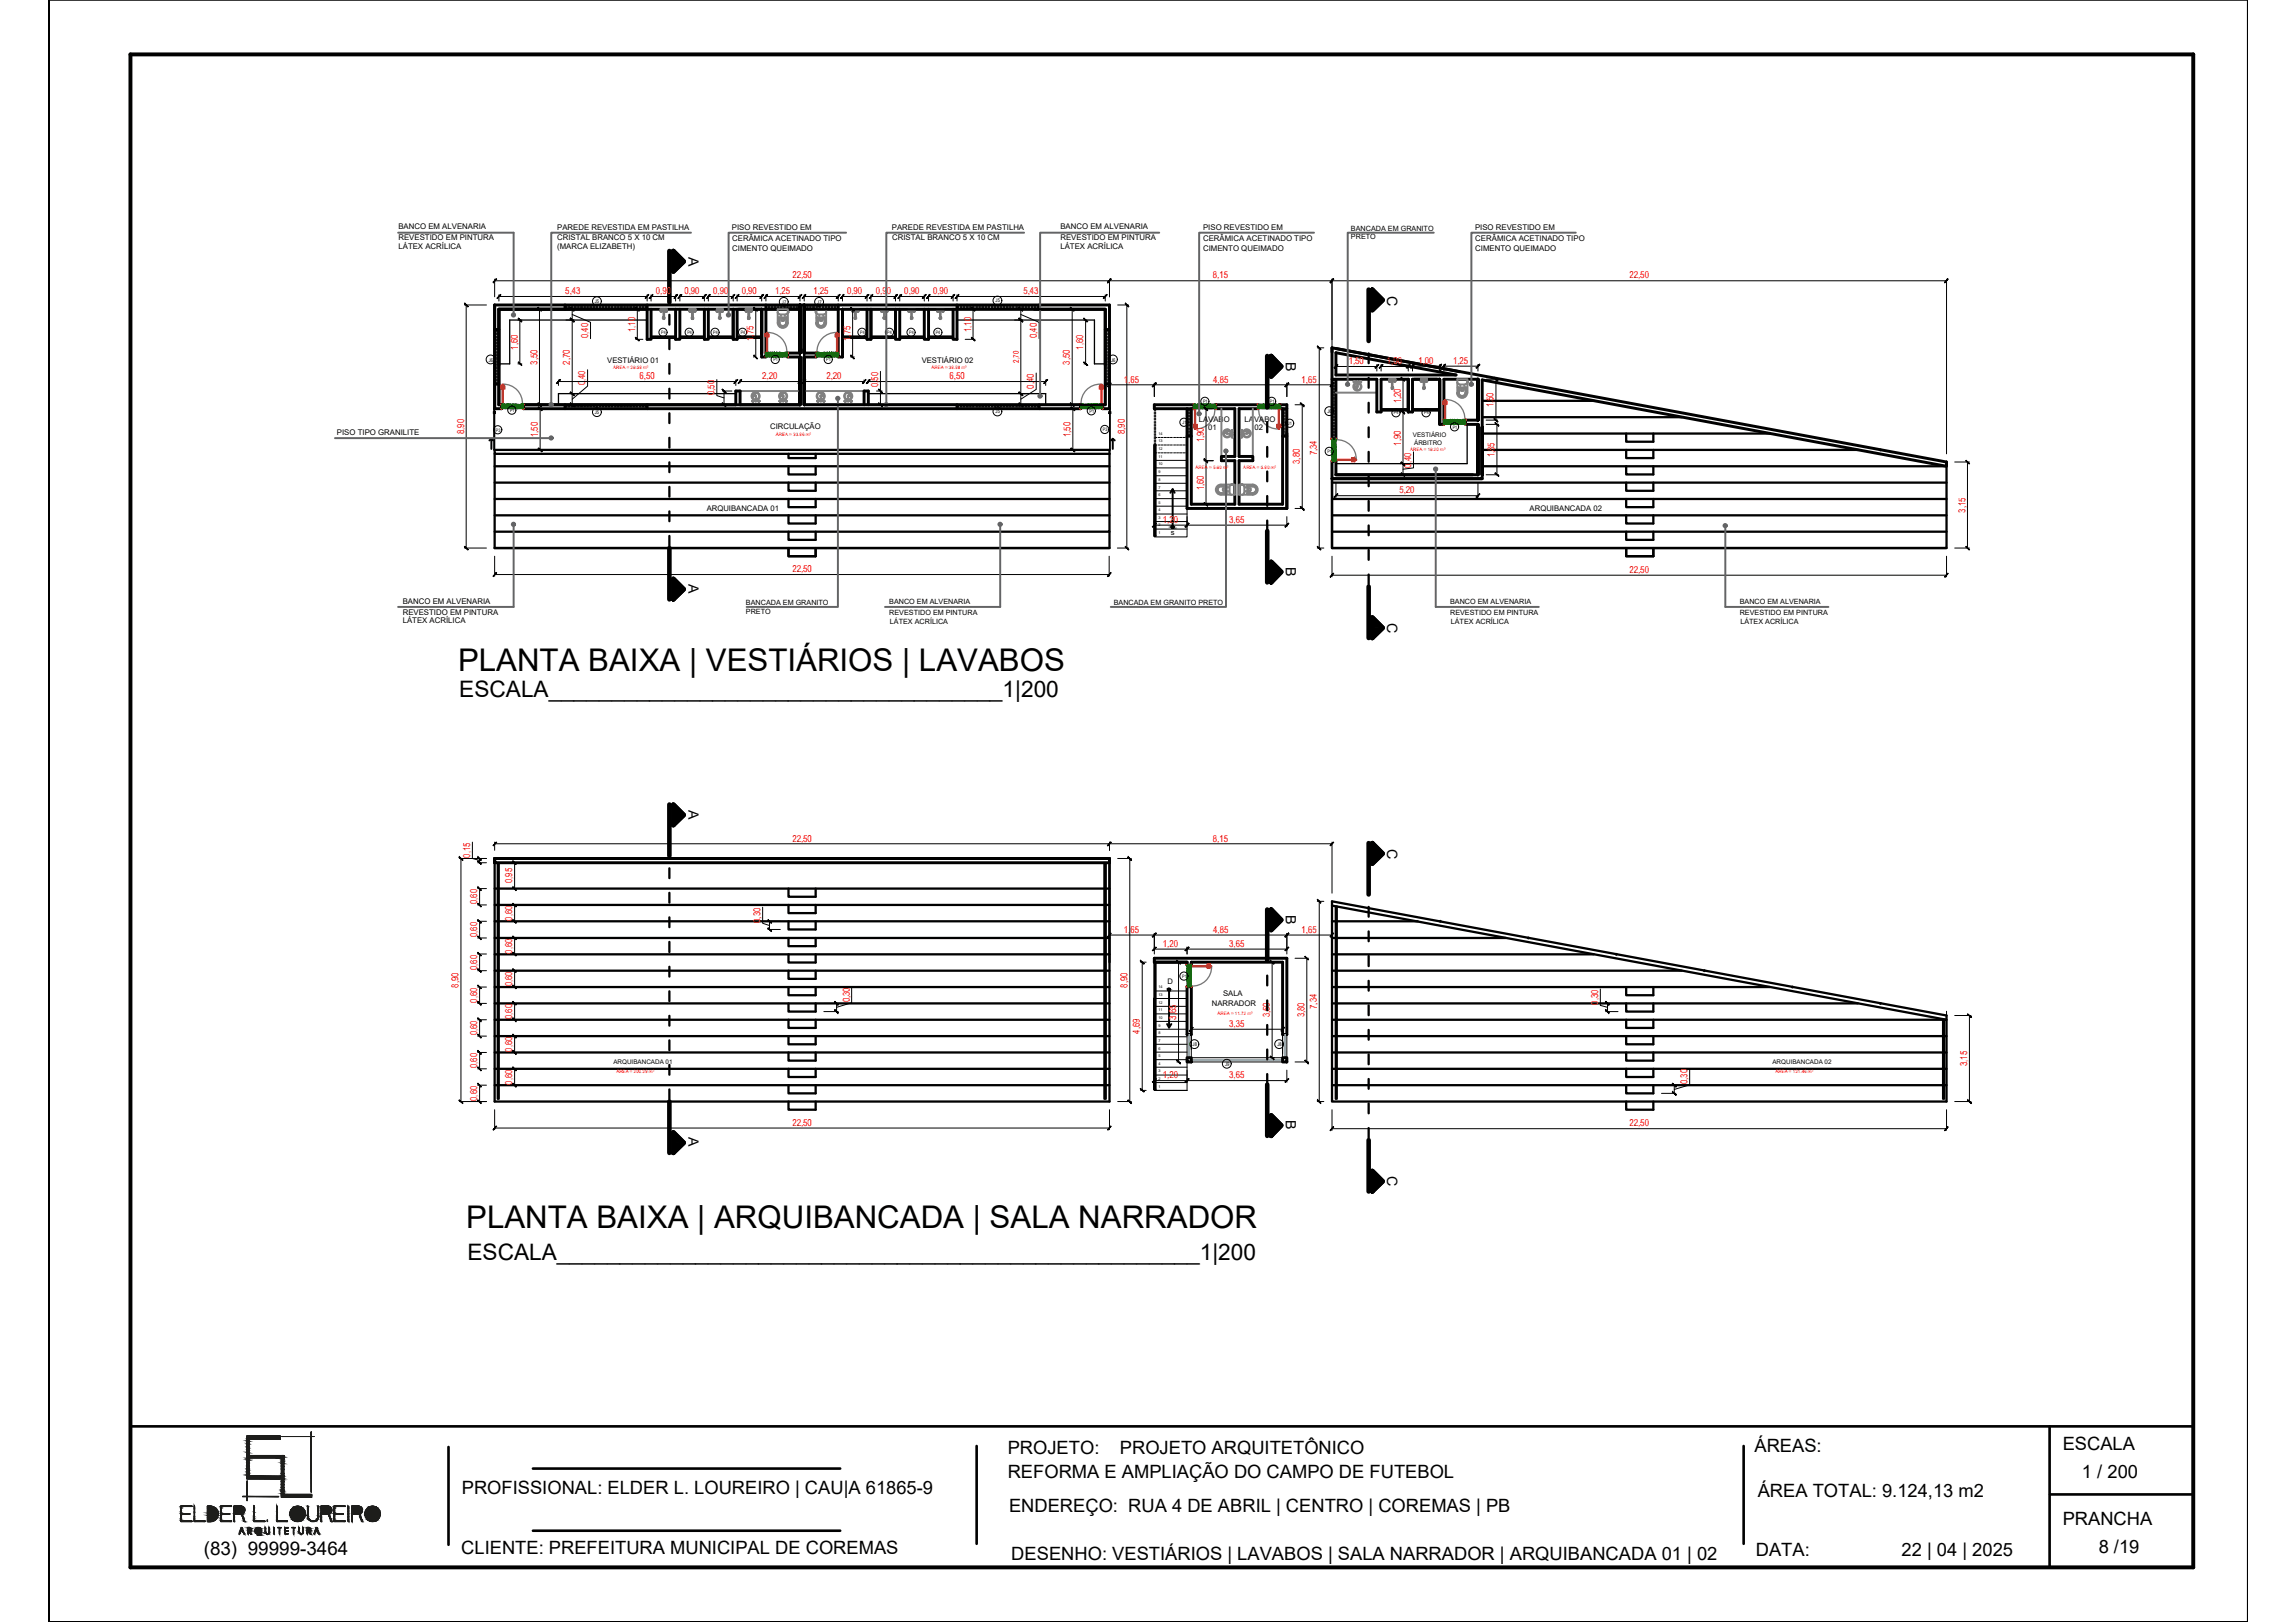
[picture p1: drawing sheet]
<svg xmlns="http://www.w3.org/2000/svg" width="297mm" height="210mm" viewBox="0 0 297 210" stroke-linecap="round" stroke-linejoin="round" font-family="sans-serif">
<defs><g id="words">
<g font-size="4">
<text x="59.3" y="86.8">PLANTA BAIXA | VESTIÁRIOS | LAVABOS</text>
<text x="60.3" y="159">PLANTA BAIXA | ARQUIBANCADA | SALA NARRADOR</text>
</g>
<g font-size="2.9">
<text x="59.4" y="90.2">ESCALA____________________________________1|200</text>
<text x="60.5" y="163">ESCALA___________________________________________________1|200</text>
</g>
<g font-size="2.4">
<text x="130.4" y="188.1">PROJETO:</text>
<text x="130.4" y="191.3">REFORMA E AMPLIAÇÃO DO CAMPO DE FUTEBOL</text>
<text x="144.9" y="188.1">PROJETO ARQUITETÔNICO</text>
<text x="227" y="187.9">ÁREAS:</text>
<text x="266.9" y="187.6">ESCALA</text>
<text x="269.4" y="191.3">1 / 200</text>
<text x="59.7" y="193.3">PROFISSIONAL: ELDER L. LOUREIRO | CAU|A 61865-9</text>
<text x="130.5" y="195.7">ENDEREÇO: RUA 4 DE ABRIL | CENTRO | COREMAS | PB</text>
<text x="227.4" y="193.8">ÁREA TOTAL: 9.124,13 m2</text>
<text x="266.9" y="197.3">PRANCHA</text>
<text x="26.4" y="201.2">(83) 99999-3464</text>
<text x="59.7" y="201.1">CLIENTE: PREFEITURA MUNICIPAL DE COREMAS</text>
<text x="130.8" y="201.9">DESENHO: VESTIÁRIOS | LAVABOS | SALA NARRADOR | ARQUIBANCADA 01 | 02</text>
<text x="227.1" y="201.3">DATA:</text>
<text x="246" y="201.3">22 | 04 | 2025</text>
<text x="271.5" y="200.9">8 /19</text>
</g>
<g font-size="1.8">
<text x="89.1" y="33.2" transform="rotate(90 89.1 33.2)">A</text>
<text x="179.5" y="38.2" transform="rotate(90 179.5 38.2)">C</text>
<text x="166.4" y="46.8" transform="rotate(90 166.4 46.8)">B</text>
<text x="89.1" y="75.6" transform="rotate(90 89.1 75.6)">A</text>
<text x="166.4" y="73.3" transform="rotate(90 166.4 73.3)">B</text>
<text x="179.5" y="80.6" transform="rotate(90 179.5 80.6)">C</text>
<text x="89.1" y="104.9" transform="rotate(90 89.1 104.9)">A</text>
<text x="179.5" y="109.9" transform="rotate(90 179.5 109.9)">C</text>
<text x="166.4" y="118.5" transform="rotate(90 166.4 118.5)">B</text>
<text x="89.1" y="147.2" transform="rotate(90 89.1 147.2)">A</text>
<text x="166.4" y="145" transform="rotate(90 166.4 145)">B</text>
<text x="179.5" y="152.2" transform="rotate(90 179.5 152.2)">C</text>
</g>
<g font-size="1.2" fill="#f00">
<text x="73.1" y="38.1">5,43</text>
<text x="84.9" y="38.1">0,90</text>
<text x="88.5" y="38.1">0,90</text>
<text x="92.3" y="38.1">0,90</text>
<text x="96" y="38.1">0,90</text>
<text x="100.3" y="38.1">1,25</text>
<text x="102.5" y="36">22,50</text>
<text x="105.2" y="38.1">1,25</text>
<text x="109.6" y="38.1">0,90</text>
<text x="113.3" y="38.1">0,90</text>
<text x="117" y="38.1">0,90</text>
<text x="120.7" y="38.1">0,90</text>
<text x="132.4" y="38.1">5,43</text>
<text x="156.9" y="36">8,15</text>
<text x="210.8" y="36">22,50</text>
<text x="67" y="45.3" transform="rotate(-90 67 45.3)">1,60</text>
<text x="69.5" y="47.2" transform="rotate(-90 69.5 47.2)">3,50</text>
<text x="73.7" y="47.2" transform="rotate(-90 73.7 47.2)">2,70</text>
<text x="76.1" y="43.7" transform="rotate(-90 76.1 43.7)">0,40</text>
<text x="82.2" y="43" transform="rotate(-90 82.2 43)">1,10</text>
<text x="97.5" y="44.1" transform="rotate(-90 97.5 44.1)">1,75</text>
<text x="110" y="44.1" transform="rotate(-90 110 44.1)">1,75</text>
<text x="125.6" y="43" transform="rotate(-90 125.6 43)">1,10</text>
<text x="134.1" y="43.7" transform="rotate(-90 134.1 43.7)">0,40</text>
<text x="138.4" y="47.2" transform="rotate(-90 138.4 47.2)">3,50</text>
<text x="140.2" y="45.3" transform="rotate(-90 140.2 45.3)">1,60</text>
<text x="174.5" y="47.1">1,50</text>
<text x="179.4" y="47.1">1,00</text>
<text x="183.5" y="47.1">1,00</text>
<text x="188" y="47.1">1,25</text>
<text x="75.7" y="49.9" transform="rotate(-90 75.7 49.9)">0,40</text>
<text x="82.7" y="49.1">6,50</text>
<text x="92.4" y="51.2" transform="rotate(-90 92.4 51.2)">0,50</text>
<text x="98.6" y="49.1">2,20</text>
<text x="106.9" y="49.1">2,20</text>
<text x="113.6" y="50.1" transform="rotate(-90 113.6 50.1)">0,50</text>
<text x="122.8" y="49.1">6,50</text>
<text x="133.8" y="50.3" transform="rotate(-90 133.8 50.3)">0,40</text>
<text x="145.4" y="49.5">1,65</text>
<text x="157" y="49.5">4,85</text>
<text x="168.4" y="49.5">1,65</text>
<text x="181.2" y="52.2" transform="rotate(-90 181.2 52.2)">1,20</text>
<text x="193.2" y="52.7" transform="rotate(-90 193.2 52.7)">1,50</text>
<text x="60.1" y="56.2" transform="rotate(-90 60.1 56.2)">8,90</text>
<text x="69.6" y="56.6" transform="rotate(-90 69.6 56.6)">1,50</text>
<text x="138.5" y="56.6" transform="rotate(-90 138.5 56.6)">1,50</text>
<text x="145.5" y="56.2" transform="rotate(-90 145.5 56.2)">8,90</text>
<text x="155.7" y="57.2" transform="rotate(-90 155.7 57.2)">1,90</text>
<text x="170.4" y="58.9" transform="rotate(-90 170.4 58.9)">7,34</text>
<text x="181.2" y="57.7" transform="rotate(-90 181.2 57.7)">1,90</text>
<text x="193.4" y="59.2" transform="rotate(-90 193.4 59.2)">1,85</text>
<text x="155.7" y="63.5" transform="rotate(-90 155.7 63.5)">1,60</text>
<text x="168.2" y="60" transform="rotate(-90 168.2 60)">3,80</text>
<text x="181" y="63.9">5,20</text>
<text x="182.6" y="60.5" transform="rotate(-90 182.6 60.5)">0,40</text>
<text x="150.4" y="67.7">1,20</text>
<text x="159" y="67.7">3,65</text>
<text x="254.3" y="66.4" transform="rotate(-90 254.3 66.4)">3,15</text>
<text x="102.5" y="74.1">22,50</text>
<text x="210.8" y="74.1">22,50</text>
<text x="60.8" y="111" transform="rotate(-90 60.8 111)">0,15</text>
<text x="102.5" y="108.9">22,50</text>
<text x="156.9" y="108.9">8,15</text>
<text x="61.8" y="117" transform="rotate(-90 61.8 117)">0,60</text>
<text x="66.3" y="119.1" transform="rotate(-90 66.3 119.1)">0,60</text>
<text x="66.3" y="114.3" transform="rotate(-90 66.3 114.3)">0,95</text>
<text x="98.4" y="119.4" transform="rotate(-90 98.4 119.4)">0,30</text>
<text x="61.8" y="125.5" transform="rotate(-90 61.8 125.5)">0,60</text>
<text x="61.8" y="121.3" transform="rotate(-90 61.8 121.3)">0,60</text>
<text x="66.3" y="123.4" transform="rotate(-90 66.3 123.4)">0,60</text>
<text x="145.4" y="120.7">1,65</text>
<text x="150.4" y="122.5">1,20</text>
<text x="157" y="120.7">4,85</text>
<text x="159" y="122.5">3,65</text>
<text x="168.4" y="120.7">1,65</text>
<text x="59.3" y="127.8" transform="rotate(-90 59.3 127.8)">8,90</text>
<text x="61.8" y="129.8" transform="rotate(-90 61.8 129.8)">0,60</text>
<text x="66.3" y="131.9" transform="rotate(-90 66.3 131.9)">0,60</text>
<text x="66.3" y="127.6" transform="rotate(-90 66.3 127.6)">0,60</text>
<text x="109.9" y="129.7" transform="rotate(-90 109.9 129.7)">0,30</text>
<text x="145.9" y="127.8" transform="rotate(-90 145.9 127.8)">8,90</text>
<text x="152.2" y="132" transform="rotate(-90 152.2 132)">3,65</text>
<text x="164.3" y="131.7" transform="rotate(-90 164.3 131.7)">3,50</text>
<text x="168.8" y="131.7" transform="rotate(-90 168.8 131.7)">3,80</text>
<text x="170.4" y="130.6" transform="rotate(-90 170.4 130.6)">7,34</text>
<text x="206.7" y="130" transform="rotate(-90 206.7 130)">0,30</text>
<text x="61.8" y="134" transform="rotate(-90 61.8 134)">0,60</text>
<text x="66.3" y="136.1" transform="rotate(-90 66.3 136.1)">0,60</text>
<text x="147.5" y="133.8" transform="rotate(-90 147.5 133.8)">4,69</text>
<text x="159" y="132.9">3,35</text>
<text x="254.5" y="138" transform="rotate(-90 254.5 138)">3,15</text>
<text x="61.8" y="142.5" transform="rotate(-90 61.8 142.5)">0,60</text>
<text x="61.8" y="138.2" transform="rotate(-90 61.8 138.2)">0,60</text>
<text x="66.3" y="140.3" transform="rotate(-90 66.3 140.3)">0,60</text>
<text x="150.4" y="139.5">1,20</text>
<text x="159" y="139.5">3,65</text>
<text x="218.3" y="140.3" transform="rotate(-90 218.3 140.3)">0,30</text>
<text x="102.5" y="145.7">22,50</text>
<text x="210.8" y="145.8">22,50</text>
</g>
<g font-size="1">
<text x="51.5" y="29.7">BANCO EM ALVENARIA</text>
<text x="72.1" y="29.8">PAREDE REVESTIDA EM PASTILHA</text>
<text x="94.7" y="29.8">PISO REVESTIDO EM</text>
<text x="115.4" y="29.8">PAREDE REVESTIDA EM PASTILHA</text>
<text x="137.2" y="29.7">BANCO EM ALVENARIA</text>
<text x="155.6" y="29.8">PISO REVESTIDO EM</text>
<text x="190.8" y="29.8">PISO REVESTIDO EM</text>
<text x="51.5" y="31.1">REVESTIDO EM PINTURA</text>
<text x="51.5" y="32.2">LÁTEX ACRÍLICA</text>
<text x="72.1" y="31">CRISTAL BRANCO 5 X 10 CM</text>
<text x="72.1" y="32.2">(MARCA ELIZABETH)</text>
<text x="94.7" y="31.2">CERÂMICA ACETINADO TIPO</text>
<text x="94.7" y="32.4">CIMENTO QUEIMADO</text>
<text x="115.4" y="31">CRISTAL BRANCO 5 X 10 CM</text>
<text x="137.2" y="31.1">REVESTIDO EM PINTURA</text>
<text x="137.2" y="32.2">LÁTEX ACRÍLICA</text>
<text x="155.6" y="31.2">CERÂMICA ACETINADO TIPO</text>
<text x="155.6" y="32.4">CIMENTO QUEIMADO</text>
<text x="190.9" y="31.2">CERÂMICA ACETINADO TIPO</text>
<text x="190.9" y="32.4">CIMENTO QUEIMADO</text>
<text x="78.6" y="46.9">VESTIÁRIO 01</text>
<text x="119.2" y="46.9">VESTIÁRIO 02</text>
<text x="43.6" y="56.3">PISO TIPO GRANILITE</text>
<text x="99.6" y="55.6">CIRCULAÇÃO</text>
<text x="155.1" y="54.7">LAVABO</text>
<text x="156.3" y="55.6">01</text>
<text x="161" y="54.7">LAVABO</text>
<text x="162.3" y="55.6">02</text>
<text x="91.4" y="66.1">ARQUIBANCADA 01</text>
<text x="151.5" y="69.2">s</text>
<text x="197.9" y="66.1">ARQUIBANCADA 02</text>
<text x="52.1" y="78.1">BANCO EM ALVENARIA</text>
<text x="52.1" y="79.6">REVESTIDO EM PINTURA</text>
<text x="52.1" y="80.6">LÁTEX ACRÍLICA</text>
<text x="151" y="127.3">D</text>
<text x="156.8" y="130.1">NARRADOR</text>
<text x="158.2" y="128.9">SALA</text>
</g>
<text font-size="1" fill="#f00" x="131.8" y="47" transform="rotate(-90 131.8 47)">2,70</text>
<g font-size=".9">
<text x="174.8" y="29.9">BANCADA EM GRANITO</text>
<text x="174.8" y="31">PRETO</text>
<text x="96.5" y="78.3">BANCADA EM GRANITO</text>
<text x="96.5" y="79.4">PRETO</text>
<text x="115" y="78.1">BANCO EM ALVENARIA</text>
<text x="115" y="79.6">REVESTIDO EM PINTURA</text>
<text x="115.1" y="80.7">LÁTEX ACRÍLICA</text>
<text x="144.1" y="78.3">BANCADA EM GRANITO PRETO</text>
<text x="187.6" y="78.1">BANCO EM ALVENARIA</text>
<text x="187.6" y="79.6">REVESTIDO EM PINTURA</text>
<text x="187.7" y="80.7">LÁTEX ACRÍLICA</text>
<text x="225.1" y="78.1">BANCO EM ALVENARIA</text>
<text x="225.1" y="79.6">REVESTIDO EM PINTURA</text>
<text x="225.2" y="80.7">LÁTEX ACRÍLICA</text>
</g>
<g font-size=".8">
<text x="182.8" y="56.5">VESTIÁRIO</text>
<text x="183" y="57.6">ÁRBITRO</text>
<text x="79.4" y="137.7">ARQUIBANCADA 01</text>
<text x="229.3" y="137.7">ARQUIBANCADA 02</text>
</g>
<g font-size=".7">
<text x="76.9" y="39.3">J5</text>
<text x="101.2" y="39.3">J7</text>
<text x="105.7" y="39.3">J7</text>
<text x="128.8" y="39.1">J5</text>
<text x="63.2" y="46.8">J6</text>
<text x="143.7" y="46.8">J6</text>
<text x="76.9" y="53.6">J5</text>
<text x="128.8" y="53.5">J5</text>
<text x="171.7" y="53.4">J6</text>
<text x="154.3" y="135.4">J8</text>
<text x="158.5" y="137.9">J9</text>
<text x="165.3" y="135.4">J8</text>
</g>
<g font-size=".6" fill="#f00">
<text x="79.3" y="47.7">ÁREA = 38.58 m²</text>
<text x="120.5" y="47.7">ÁREA = 38.58 m²</text>
<text x="100.4" y="56.4">ÁREA = 33.86 m²</text>
<text x="182.4" y="58.3">ÁREA = 18.20 m²</text>
<text x="154.7" y="60.6">ÁREA = 5.60 m²</text>
<text x="160.9" y="60.6">ÁREA = 5.60 m²</text>
<text x="157.5" y="131.3">ÁREA = 11.72 m²</text>
<text x="79.7" y="138.9">ÁREA = 200.39 m²</text>
<text x="229.7" y="138.9">ÁREA = 121.46 m²</text>
</g>
<g font-size=".6">
<text x="85.5" y="43.2">P4</text>
<text x="88.9" y="43.2">P4</text>
<text x="92.3" y="43.2">P4</text>
<text x="95.8" y="43.2">P4</text>
<text x="100.1" y="46.8">P1</text>
<text x="106.9" y="46.8">P1</text>
<text x="111.3" y="43.2">P4</text>
<text x="114.8" y="43.2">P4</text>
<text x="117.6" y="43.2">P4</text>
<text x="121.1" y="43.2">P4</text>
<text x="66" y="53.3">P1</text>
<text x="141" y="53.4">P1</text>
<text x="155.6" y="52.2">P1</text>
<text x="164.3" y="52.2">P1</text>
<text x="180.3" y="53.6">P4</text>
<text x="184.3" y="53.6">P4</text>
<text x="64.2" y="55.9">P3</text>
<text x="142.7" y="55.8">P3</text>
<text x="153" y="54.9">J1</text>
<text x="166.6" y="55">J1</text>
<text x="171.7" y="58.6">P1</text>
<text x="187.9" y="55.5">P1</text>
<text x="152.9" y="126.5">P1</text>
</g>
<g font-size=".5">
<text x="149.9" y="59.2">11</text>
<text x="149.9" y="58.3">12</text>
<text x="149.9" y="57.2">13</text>
<text x="149.9" y="56.3">14</text>
<text x="149.9" y="65.2">5</text>
<text x="149.9" y="64.2">6</text>
<text x="149.9" y="63.2">7</text>
<text x="149.9" y="62.2">8</text>
<text x="149.9" y="61.2">9</text>
<text x="149.9" y="60.2">10</text>
<text x="149.9" y="69.1">1</text>
<text x="149.9" y="68.1">2</text>
<text x="149.9" y="67.2">3</text>
<text x="149.9" y="66.2">4</text>
<text x="149.9" y="131.8">10</text>
<text x="149.9" y="130.9">11</text>
<text x="149.9" y="129.9">12</text>
<text x="149.9" y="128.9">13</text>
<text x="149.9" y="127.9">14</text>
<text x="149.9" y="137.8">4</text>
<text x="149.9" y="136.8">5</text>
<text x="149.9" y="135.8">6</text>
<text x="149.9" y="134.8">7</text>
<text x="149.9" y="133.8">8</text>
<text x="149.9" y="132.9">9</text>
<text x="149.9" y="140.8">1</text>
<text x="149.9" y="139.8">2</text>
<text x="149.9" y="138.8">3</text>
</g>
</g></defs>
<!-- layer: 0 -->
<g fill="none" stroke="#000" stroke-width=".25">
<path d="M6.3 0v209.9v-209.9M6.3 0h284.5v209.9h-284.5M63.3 57l.3-.2 .2 .2M63.6 56.8v1.3M84.2 43.7h3.2M84.2 43.5h3.2M88 43.7h3.1M88 43.5h3.1M91.6 43.7h3.3M91.6 43.5h3.3M95.4 43.7h3.1M95.4 43.5h3.1"/>
<path d="M109 43.7h3.2M109 43.5h3.2M112.7 43.7h3.2M112.7 43.5h3.2M116.4 43.7h3.2M116.4 43.5h3.2M120.1 43.7h3.2M120.1 43.5h3.2M143.7 57l.3-.2 .2 .2M144 56.8v1.3M149.5 57.6v11.8h-.2v-11.8v11.8M162.8 52.4v.5"/>
<path d="M178.7 53.1h3.5M178.7 52.9h3.5M182.7 53.1h3.6M182.7 52.9h3.6M151.4 63.8l.3-.5 .3 .5M151.7 63.3v4.8M64.4 111.6v30.6h.1v-30.6M142.9 111.6v30.6h.2v-30.6M172.8 117.3v24.9h.2v-24.9M149.3 124v17v-11.8M149.5 124.5v16.5h-.2M151 132.5l.2 .5 .3-.5"/>
<path d="M151.2 128.2v4.8M251.4 131.9v10.3h.1v-10.3M6.3 209.9h.1M6.3 209.9h284.5z"/>
<circle cx="151.7" cy="68.2" r=".15"/>
<circle cx="151.2" cy="128.1" r=".15"/>
</g>
<!-- layer: mob_vista_0.30 -->
<path d="M16.9 7h266.8v195.8h-266.8z" fill="none" stroke="#000" stroke-width=".51"/>
<!-- layer: Camada 1 -->
<g fill="none" stroke="#000" stroke-width=".13">
<path d="M16.9 184.6h266.8v18.2h-266.8zM23.4 194.9h1.4l-1.1 .1a.18 .18 0 0 0-.3 0 .18 .18 0 0 0 .1 .3v.4a.18 .18 0 0 0 .1 .2 .18 .18 0 0 0 .2 0h.8h-.9a.21 .21 0 0 0-.2 .1 .21 .21 0 0 0 0 .3v.5h1.3v.1h-1a.27 .27 0 0 1-.4 0 .27 .27 0 0 1 0-.4zM25.1 194.9l.1 1.8a.25 .25 0 0 0 .1 .2 .25 .25 0 0 0 .3-.1h.9v.1h-1.2a.25 .25 0 0 1-.2-.2 .25 .25 0 0 1 0-.2zM26.8 194.9h.2a1.04 1.04 0 0 1 1.3 1.1 1.04 1.04 0 0 1-1.4 .9zM26.9 195h.2a.95 .95 0 0 1 1.1 1 .95 .95 0 0 1-1.3 .8zM28.6 194.9h1.4l-1.2 .1a.18 .18 0 0 0-.2 0 .18 .18 0 0 0 0 .3v.4a.25 .25 0 0 0 .2 .2 .25 .25 0 0 0 .3 0h.6h-.8a.21 .21 0 0 0-.3 .1 .21 .21 0 0 0 0 .3v.5h1.4v.1h-1.3a.25 .25 0 0 1-.2-.2 .25 .25 0 0 1 .1-.2zM30.3 194.9h.6a.54 .54 0 0 1 .7 .3 .54 .54 0 0 1-.3 .7l.4 1h-.1l-.2-.6a.38 .38 0 0 0-.2-.4 .38 .38 0 0 0-.4 0h-.3a.12 .12 0 0 0-.2 0 .12 .12 0 0 0 0 .2v.8zM30.3 195h.3a.73 .73 0 0 1 1 .4 .57 .57 0 0 1-.8 .5h-.3a.18 .18 0 0 1-.2-.1 .18 .18 0 0 1 0-.2zM31.2 197.7h.1l.3 .8-.1-.1a.26 .26 0 0 0-.2-.3 .26 .26 0 0 0-.3 .3l-.1 .1zM31.3 197.8l.1 .3h-.3zM31.9 185.9h4.1a.2 .2 0 0 1 .3 0 .2 .2 0 0 1-.1 .3h-3.6a.26 .26 0 0 0-.4 0 .26 .26 0 0 0 0 .4v1.3a.27 .27 0 0 0 0 .4 .27 .27 0 0 0 .3 .1h3.6a.16 .16 0 0 1 .2 .1 .16 .16 0 0 1-.2 .2h-3.5a.26 .26 0 0 0-.4 0 .26 .26 0 0 0 0 .3v2h3.8a.18 .18 0 0 1 .3 .1 .18 .18 0 0 1-.2 .3h-4a.25 .25 0 0 1-.2-.2 .25 .25 0 0 1 0-.3zM31.9 191.7l.1 1.9 4.1 .1h-4.1l-.1 .5v-.5h-.5l.5-.1z"/>
<path d="M32.1 197.7a.32 .32 0 0 1 .4 .1 .32 .32 0 0 1-.2 .5l.2 .2-.1-.1a.15 .15 0 0 0-.1-.2 .15 .15 0 0 0-.2 .1v.2zM32.1 197.7a.24 .24 0 0 1 .4 .2 .24 .24 0 0 1-.4 .2zM32.8 194.9h.1v1.8a.25 .25 0 0 0 .2 .2 .25 .25 0 0 0 .2-.1h1v.1h-1.1a.27 .27 0 0 1-.3 0 .27 .27 0 0 1-.1-.4zM33.2 197.7a.44 .44 0 0 1 .6 .2 .44 .44 0 0 1-.3 .6l.1 .1h.3h-.1h-.4l-.1 .1 .1-.1a.47 .47 0 0 1-.4-.4 .47 .47 0 0 1 .2-.5zM34.3 197.7l.1 .3a.27 .27 0 0 0 .1 .4 .27 .27 0 0 0 .3-.1v-.6l.1 .2a.42 .42 0 0 1-.4 .6 .87 .87 0 0 1-.2-.8zM34.6 196.7v.2zM35.4 197.7l.1 .8zM35.8 194.9v1.8a.25 .25 0 0 0 .2 .2 .25 .25 0 0 0 .3-.1h.9v.1h-1.2a.25 .25 0 0 1-.2-.2 .25 .25 0 0 1 0-.2zM35.9 197.7h.5a.25 .25 0 0 0-.3 .2 .25 .25 0 0 0 .1 .2l-.1 .4v-.6a.14 .14 0 0 0 0-.2 .14 .14 0 0 0-.2 0zM36.4 188.4a.26 .26 0 0 1 .3 0 .26 .26 0 0 1 0 .3v4.5a.25 .25 0 0 0 .2 .2 .25 .25 0 0 0 .3 0h2.7a.27 .27 0 0 1 .3 0 .27 .27 0 0 1 .1 .3h-3.7a.25 .25 0 0 1-.3-.1 .25 .25 0 0 1 .1-.3zM36.5 185.9h3.7v-.6l.1 .6h.3h-.3v7.2l-.1-7.2zM36.9 197.7h.3a.23 .23 0 0 0-.3 .1 .23 .23 0 0 0 .1 .3h.3h-.4v.2a.15 .15 0 0 0 .1 .2 .15 .15 0 0 0 .2 0h.1a.25 .25 0 0 1-.3 0 .25 .25 0 0 1-.1-.3z"/>
<path d="M37.7 197.7h.5a.25 .25 0 0 0-.2 .2 .25 .25 0 0 0 0 .2v.4v-.6a.14 .14 0 0 0-.1-.2 .14 .14 0 0 0-.2 0zM38.7 197.7v.3a.28 .28 0 0 0 .1 .4 .28 .28 0 0 0 .4-.1v-.6v.2a.43 .43 0 0 1-.3 .6 .32 .32 0 0 1-.3-.2 .32 .32 0 0 1 .1-.3zM39.7 197.7a.3 .3 0 0 1 .4 .1 .3 .3 0 0 1-.1 .4l.2 .3-.3-.3a.18 .18 0 0 0-.2 .1 .18 .18 0 0 0 .1 .2zM39.8 197.7a.25 .25 0 0 1 .3 .2 .25 .25 0 0 1-.2 .3h-.1zM39.8 194.9h.1v1a.68 .68 0 0 0 .6 .9 .68 .68 0 0 0 .6-.9v-1h.1v1.1a.74 .74 0 0 1-.7 .9 .74 .74 0 0 1-.7-.9zM40.9 197.8l.2 .3h-.3zM40.9 197.7h.1l.3 .8h-.1l-.1-.2a.23 .23 0 0 0-.3-.1 .23 .23 0 0 0-.1 .2l-.1 .1zM41.5 194.9h.7a.56 .56 0 0 1 .7 .4 .56 .56 0 0 1-.3 .7l.4 .9h-.2l-.3-.8a.28 .28 0 0 0-.4-.2h-.3a.12 .12 0 0 0-.2 0 .12 .12 0 0 0 0 .2v.8h-.1zM41.6 195h.4a.57 .57 0 0 1 .6 0 .57 .57 0 0 1 .2 .6 .89 .89 0 0 1-.9 .3h-.1a.18 .18 0 0 1-.2-.1 .18 .18 0 0 1 0-.2zM43.2 194.9h1.4l-1.1 .1a.18 .18 0 0 0-.2 0 .18 .18 0 0 0 0 .3v.4a.23 .23 0 0 0 .1 .2 .23 .23 0 0 0 .3 0h.7h-.9a.23 .23 0 0 0-.2 .2 .23 .23 0 0 0 0 .2v.5h1.3v.1h-1a.27 .27 0 0 1-.4 0 .27 .27 0 0 1 0-.4zM45 194.9h.1v2h-.1zM45.5 194.9h.6a.57 .57 0 0 1 .8 .3 .57 .57 0 0 1-.3 .8l.3 .9-.2-.2-.2-.6a.28 .28 0 0 0-.4-.2h-.4a.24 .24 0 0 0-.2 .4v.6z"/>
<path d="M45.5 195h.7a.48 .48 0 0 1 .6 .5 .48 .48 0 0 1-.6 .4h-.4a.17 .17 0 0 1-.2 0 .17 .17 0 0 1-.1-.2z"/>
<circle cx="33.4" cy="198.1" r=".39"/>
<circle cx="38.5" cy="195.9" r=".94"/>
<circle cx="38.5" cy="195.9" r="1.01"/>
<circle cx="48.2" cy="195.9" r=".94"/>
<circle cx="48.2" cy="195.9" r="1.01"/>
</g>
<g fill="#1d1d1b" stroke="#1d1d1b" stroke-width=".13">
<path d="M33.3 197.7h.3z"/>
<path d="M33.4 198.6h.1z"/>
<path d="M33.7 198.6h.1z"/>
<path d="M33.3 198.6h.1z"/>
<path d="M34.4 198.5h.3z"/>
<path d="M39.1 198.3h.1z"/>
<path d="M38.8 198.5h.3z"/>
<path d="M39.7 198.2h.1z"/>
<path d="M40.6 198.5h.1z"/>
<path d="M38.4 194.9h.2z"/>
<path d="M38.3 196.9h.5z"/>
<path d="M41.1 196.3h.1z"/>
<path d="M40.9 196.7h.1z"/>
<path d="M40.2 196.9h.6z"/>
<path d="M45.5 195.9h.1z"/>
<path d="M48.1 194.9h.2z"/>
<path d="M47.4 195.3h1.6z"/>
<path d="M47.2 195.7h2z"/>
<path d="M48 196.9h.5z"/>
<path d="M31.9 191.4h4.4z"/>
<path d="M31.2 197.7l.2 .1zM31.2 197.7l.2 .1h-.2z"/>
<path d="M31.2 197.8l.2 .3v-.3zM31.2 197.8l.2 .3h-.3z"/>
<path d="M31.1 198.1h.4zM31.1 198.1h.4z"/>
<path d="M31.4 198.1l.1 .1zM31.4 198.1l.1 .1z"/>
<path d="M31.1 198.1v.1v-.1zM31.1 198.1v.1z"/>
<path d="M31.4 198.2l.1 .1zM31.4 198.2l.1 .1z"/>
<path d="M31.1 198.2v.1zM31.1 198.2l-.1 .1z"/>
<path d="M31.5 198.3l.1 .1zM31.5 198.3l.1 .1z"/>
<path d="M31.5 198.4l.1 .1zM31.5 198.4l.1 .1z"/>
<path d="M31 198.4v.1l.1-.1zM31 198.4v.1z"/>
<path d="M31.5 198.5h.1zM31.5 198.5h.1z"/>
<path d="M32.1 197.7h.2zM32.1 197.7h.2zM32.1 197.7h.2zM32.1 197.7h.2z"/>
<path d="M32.1 197.7l.4 .1zM32.1 197.7l.4 .1h-.4z"/>
<path d="M32.1 197.8h.4zM32.1 197.8h.4z"/>
<path d="M32.1 197.8l.4 .1v-.1zM32.1 197.8l.4 .1h-.4z"/>
<path d="M32.1 197.9l.4 .1v-.1zM32.1 197.9l.4 .1h-.4z"/>
<path d="M32.1 198l.3 .2 .1-.2zM32.1 198l.3 .2h-.3z"/>
<path d="M32.1 198.2h.3zM32.1 198.2h.2zM32.1 198.2h.2zM32.1 198.2h.2z"/>
<path d="M32.2 198.2l.1 .1zM32.2 198.2l.1 .1z"/>
<path d="M32.3 198.3h.1zM32.3 198.3h.1z"/>
<path d="M32.1 198.3v.1zM32.1 198.3v.1z"/>
<path d="M32.3 198.3l.2 .2zM32.3 198.3l.2 .2zM32.4 198.5h.1zM32.4 198.5h.1z"/>
<path d="M32.1 198.4v.1zM32.1 198.4v.1z"/>
<path d="M32.4 198.5h.1zM32.4 198.5h.1z"/>
<path d="M33.3 197.7l.4 .1zM33.1 197.8l.2-.1 .4 .1z"/>
<path d="M33.1 197.8h.6zM33.1 197.8h.6z"/>
<path d="M33.1 197.8l.7 .1-.1-.1zM33.1 197.8l.7 .1h-.8z"/>
<path d="M33 197.9l.9 .1zM33 197.9l.9 .1z"/>
<path d="M33 198l.9 .1v-.1zM33 198l.9 .1h-.9z"/>
<path d="M33 198.1l.9 .1zM33 198.1l.9 .1z"/>
<path d="M33 198.2l.8 .1 .1-.1zM33 198.2l.8 .1h-.8z"/>
<path d="M33 198.3l.8 .1zM33 198.3l.8 .1z"/>
<path d="M33.1 198.4l.5 .1 .2-.1zM33.1 198.4l.5 .1zM33.2 198.5h.4zM33.2 198.5h.4z"/>
<path d="M33.2 198.5h.4zM33.2 198.5h.4z"/>
<path d="M33.3 198.5h.3zM33.3 198.5h.2z"/>
<path d="M33.4 198.5l.2 .1zM33.4 198.5l.2 .1z"/>
<path d="M33.4 198.6h.2zM33.4 198.6h.2zM33.4 198.6h.2zM33.4 198.6h.2z"/>
<path d="M33.5 198.6h.2zM33.5 198.6h.2z"/>
<path d="M33.5 198.6h.2zM33.5 198.6h.2z"/>
<path d="M33.7 198.6h.1zM33.7 198.6h.1z"/>
<path d="M33.6 198.6h.1zM33.6 198.6h.1z"/>
<path d="M33.6 198.6h.2zM33.6 198.6h.2z"/>
<path d="M33.6 198.6h.2zM33.6 198.6h.2z"/>
<path d="M33.6 198.6h.2zM33.6 198.6h.1z"/>
<path d="M33.3 198.6h.1zM33.3 198.6h.1z"/>
<path d="M34.8 197.7l.1 .1zM34.8 197.7l.1 .1z"/>
<path d="M34.3 197.7l.1 .1zM34.3 197.7l.1 .1z"/>
<path d="M34.8 197.8h.1zM34.8 197.8h.1z"/>
<path d="M34.8 197.8l.1 .1zM34.8 197.8l.1 .1z"/>
<path d="M34.3 197.8l.1 .1zM34.3 197.8l.1 .1z"/>
<path d="M34.8 197.9l.1 .2zM34.8 197.9l.1 .2z"/>
<path d="M34.3 197.9l.1 .2zM34.3 197.9l.1 .2z"/>
<path d="M34.3 198.1l.1 .1zM34.3 198.1l.1 .1z"/>
<path d="M34.8 198.1l.1 .1zM34.8 198.1l.1 .1z"/>
<path d="M34.8 198.2l.1 .1zM34.8 198.2l.1 .1z"/>
<path d="M34.8 198.3l.1 .1zM34.8 198.3l.1 .1h-.1zM34.8 198.4h.1zM34.8 198.4h.1z"/>
<path d="M34.4 198.3v.1zM34.4 198.3v.1z"/>
<path d="M34.4 198.4l.1 .1zM34.4 198.4l.1 .1z"/>
<path d="M34.8 198.4l-.1 .1 .2-.1zM34.7 198.5l.1-.1z"/>
<path d="M34.4 198.5h.3zM34.4 198.5h.3z"/>
<path d="M34.5 198.5h.2zM34.4 198.5h.3z"/>
<path d="M35.4 197.7l.1 .1zM35.4 197.7l.1 .1z"/>
<path d="M35.4 197.8l.1 .3zM35.4 197.8l.1 .3z"/>
<path d="M35.4 198.1l.1 .3zM35.4 198.1l.1 .3z"/>
<path d="M35.4 198.4l.1 .1zM35.4 198.4l.1 .1z"/>
<path d="M35.9 197.7h.5zM35.9 197.7h.5z"/>
<path d="M36.1 197.8h.1zM36.1 197.8h.1z"/>
<path d="M36.1 197.8l.1 .3zM36.1 197.8l.1 .3z"/>
<path d="M36.1 198.1l.1 .3zM36.1 198.1l.1 .3z"/>
<path d="M36.1 198.4l.1 .1zM36.1 198.4l.1 .1z"/>
<path d="M36.9 197.7h.4zM36.9 197.7h.4zM36.9 197.7h.4zM36.9 197.7h.4zM36.9 197.7h.4zM36.9 197.7h.4z"/>
<path d="M36.9 197.7v.1zM36.9 197.7v.1z"/>
<path d="M36.9 197.8v.1zM36.9 197.8v.1z"/>
<path d="M36.9 197.9v.1zM36.9 197.9v.1z"/>
<path d="M36.9 198.1h.4zM36.9 198.1h.4zM36.9 198.1h.4zM36.9 198.1h.4z"/>
<path d="M36.9 198.1h.4zM36.9 198.1h.4zM36.9 198.1h.4zM36.9 198.1h.4z"/>
<path d="M36.9 198.2v.1zM36.9 198.2v.1z"/>
<path d="M36.9 198.3v.1zM36.9 198.3v.1z"/>
<path d="M36.9 198.5h.4zM36.9 198.5h.4zM36.9 198.5h.4zM36.9 198.5h.4z"/>
<path d="M36.9 198.5h.4zM36.9 198.5h.4z"/>
<path d="M37.7 197.7h.5zM37.7 197.7h.5z"/>
<path d="M38 197.8v.3zM38 197.8v.3z"/>
<path d="M38 198.1v.3zM38 198.1v.3z"/>
<path d="M38 198.4v.1zM38 198.4v.1z"/>
<path d="M39.2 197.7v.1zM39.2 197.7v.1z"/>
<path d="M38.7 197.7v.1zM38.7 197.7v.1z"/>
<path d="M39.2 197.8v.1zM39.2 197.8v.1z"/>
<path d="M38.7 197.8v.1zM38.7 197.8v.1z"/>
<path d="M39.2 197.9v.2zM39.2 197.9v.2z"/>
<path d="M38.7 197.9v.2zM38.7 197.9v.2z"/>
<path d="M38.7 198.1v.1zM38.7 198.1v.1z"/>
<path d="M39.2 198.1v.1zM39.2 198.1v.1z"/>
<path d="M39.2 198.2v.1zM39.2 198.2v.1z"/>
<path d="M38.7 198.3h.1zM38.7 198.3h.1z"/>
<path d="M39.1 198.3l.1 .1v-.1zM39.1 198.3l.1 .1z"/>
<path d="M38.7 198.3l.1 .1zM38.7 198.3l.1 .1z"/>
<path d="M38.7 198.4l.1 .1zM38.7 198.4l.1 .1z"/>
<path d="M39.1 198.4v.1zM39 198.5l.1-.1z"/>
<path d="M38.8 198.5h.2zM38.8 198.5h.2z"/>
<path d="M38.8 198.5h.3zM38.8 198.5h.3z"/>
<path d="M39.7 197.7h.3zM39.7 197.7h.3z"/>
<path d="M39.7 197.7h.3zM39.7 197.7h.3z"/>
<path d="M39.7 197.7l.4 .1zM39.7 197.7l.4 .1h-.4z"/>
<path d="M39.7 197.8h.5zM39.7 197.8h.5z"/>
<path d="M39.7 197.8l.5 .1v-.1zM39.7 197.8l.5 .1h-.5z"/>
<path d="M39.7 197.9l.5 .1v-.1zM39.7 197.9l.5 .1h-.5z"/>
<path d="M39.7 198l.4 .2 .1-.2zM39.7 198l.4 .2h-.4z"/>
<path d="M39.7 198.2h.4zM39.7 198.2h.3zM39.7 198.2h.3zM39.7 198.2h.3z"/>
<path d="M39.9 198.2l.1 .1zM39.9 198.2l.1 .1z"/>
<path d="M39.9 198.3h.1zM39.9 198.3h.1z"/>
<path d="M39.9 198.3h.2zM39.9 198.3h.2z"/>
<path d="M40 198.3h.1zM40 198.3h.1z"/>
<path d="M39.7 198.3l.1 .1zM39.7 198.3l.1 .1z"/>
<path d="M40 198.3l.2 .2zM40 198.3l.2 .2z"/>
<path d="M39.7 198.4l.1 .1zM39.7 198.4l.1 .1z"/>
<path d="M40.1 198.5h.1zM40.1 198.5h.1zM40.1 198.5h.1zM40.1 198.5h.1z"/>
<path d="M40.1 198.5h.1zM40.1 198.5h.1z"/>
<path d="M40.9 197.7h.1zM40.9 197.7h.1z"/>
<path d="M40.9 197.7l.1 .1zM40.9 197.7l.1 .1h-.1z"/>
<path d="M40.9 197.8l.2 .3-.1-.3zM40.9 197.8l.2 .3h-.3z"/>
<path d="M40.8 198.1h.4zM40.8 198.1h.4z"/>
<path d="M41.1 198.1l.1 .1zM41.1 198.1l.1 .1z"/>
<path d="M40.8 198.1v.1zM40.8 198.1v.1z"/>
<path d="M41.1 198.2l.1 .1zM41.1 198.2l.1 .1z"/>
<path d="M40.8 198.2v.1zM40.8 198.2l-.1 .1z"/>
<path d="M41.2 198.3l.1 .1zM41.2 198.3l.1 .1z"/>
<path d="M41.2 198.4l.1 .1zM41.2 198.4l.1 .1z"/>
<path d="M40.7 198.4v.1zM40.7 198.4v.1h-.1z"/>
<path d="M41.2 198.5h.1zM41.2 198.5h.1z"/>
<path d="M41.2 198.5h.1zM41.2 198.5h.1z"/>
<path d="M23.4 194.9h1.4zM23.4 194.9h1.4zM23.4 194.9h1.4zM23.4 194.9h1.4zM23.4 194.9h1.4zM23.4 194.9h1.4z"/>
<path d="M23.4 194.9l1.4 .1zM23.4 194.9l1.4 .1z"/>
<path d="M23.4 195h.1zM23.4 195h.1z"/>
<path d="M23.4 195h.1zM23.4 195h.1z"/>
<path d="M23.4 195l.1 .2v-.2zM23.4 195l.1 .2h-.1z"/>
<path d="M23.4 195.2h.1zM23.4 195.2h.1z"/>
<path d="M23.4 195.2l.1 .2v-.2zM23.4 195.2l.1 .2h-.1z"/>
<path d="M23.4 195.4l.1 .3v-.3zM23.4 195.4l.1 .3h-.1z"/>
<path d="M23.4 195.7h.1zM23.4 195.7h.1z"/>
<path d="M23.4 195.7l.1 .1v-.1zM23.4 195.7l.1 .1h-.1z"/>
<path d="M23.4 195.8l.1 .1zM23.4 195.8l.1 .1z"/>
<path d="M23.4 195.9h1.2zM23.4 195.9h1.2zM23.4 195.9h1.2zM23.4 195.9h1.2z"/>
<path d="M23.4 195.9h1.1zM23.4 195.9h1.2z"/>
<path d="M23.4 195.9h.1zM23.4 195.9l.1 .1z"/>
<path d="M23.4 196l.1 .1v-.1zM23.4 196l.1 .1h-.1z"/>
<path d="M23.4 196.1l.1 .2v-.2zM23.4 196.1l.1 .2h-.1z"/>
<path d="M23.4 196.3l.1 .2v-.2zM23.4 196.3l.1 .2h-.1z"/>
<path d="M23.4 196.5l.1 .1zM23.4 196.5l.1 .1z"/>
<path d="M23.4 196.6l.1 .1v-.1zM23.4 196.6l.1 .1h-.1z"/>
<path d="M23.4 196.7l.1 .1zM23.4 196.7l.1 .1z"/>
<path d="M23.4 196.8h.1zM23.4 196.8h.1z"/>
<path d="M23.4 196.8l1.4 .1zM23.4 196.8l1.4 .1zM23.4 196.9h1.4zM23.4 196.9h1.4zM23.4 196.9h1.4zM23.4 196.9h1.4z"/>
<path d="M23.4 196.9h1.4zM23.4 196.9h1.4z"/>
<path d="M23.4 196.9h1.4zM23.4 196.9h1.4z"/>
<path d="M25.1 194.9l.1 .1zM25.1 194.9l.1 .1z"/>
<path d="M25.1 195l.1 .2zM25.1 195l.1 .2z"/>
<path d="M25.1 195.2l.1 .5zM25.1 195.2l.1 .5z"/>
<path d="M25.1 195.7l.1 .5zM25.1 195.7l.1 .5z"/>
<path d="M25.1 196.3l.1 .2zM25.1 196.3l.1 .2z"/>
<path d="M25.1 196.5l.1 .2zM25.1 196.5l.1 .2z"/>
<path d="M25.1 196.7h.1zM25.1 196.7h.1z"/>
<path d="M25.1 196.8l1.4 .1zM25.1 196.8l1.4 .1zM25.1 196.9h1.4zM25.1 196.9h1.4zM25.1 196.9h1.4zM25.1 196.9h1.4z"/>
<path d="M25.1 196.9h1.4zM25.1 196.9h1.4zM25.1 196.9h1.4zM25.1 196.9h1.4z"/>
<path d="M26.8 194.9h.6zM26.8 194.9h.6z"/>
<path d="M26.8 194.9l.7 .1zM26.8 194.9l.7 .1z"/>
<path d="M26.8 195h.8zM26.8 195h.8z"/>
<path d="M26.8 195l1 .1-.2-.1zM26.8 195l1 .1h-1z"/>
<path d="M26.8 195.1l1.2 .2-.2-.2zM26.8 195.1l1.2 .2h-1.2zM26.8 195.3h1.2zM26.8 195.3h1.2z"/>
<path d="M26.8 195.3l1.4 .2-.2-.2zM26.8 195.3l1.4 .2h-1.4z"/>
<path d="M26.8 195.5l1.4 .1v-.1zM26.8 195.5l1.4 .1h-1.4z"/>
<path d="M26.8 195.6l1.5 .2-.1-.2zM26.8 195.6l1.5 .2h-1.5z"/>
<path d="M26.8 195.8l1.4 .3 .1-.3zM26.8 195.8l1.4 .3h-1.4z"/>
<path d="M26.8 196.1l1.3 .3 .1-.3zM26.8 196.1l1.3 .3h-1.3z"/>
<path d="M26.8 196.4h1.3zM26.8 196.4h1.3z"/>
<path d="M26.8 196.4l1.2 .2 .1-.2zM26.8 196.4l1.2 .2h-1.2z"/>
<path d="M26.8 196.6l1 .2 .2-.2zM26.8 196.6l1 .2h-1z"/>
<path d="M26.8 196.8h.9zM26.8 196.8h1z"/>
<path d="M26.8 196.8l.7 .1 .2-.1zM26.8 196.8l.7 .1h-.7z"/>
<path d="M26.8 196.9h.7zM26.8 196.9h.7z"/>
<path d="M26.8 196.9h.5zM26.8 196.9h.7z"/>
<path d="M26.8 196.9h.5zM26.8 196.9h.5z"/>
<path d="M26.9 196.9h.4zM26.9 196.9h.3z"/>
<path d="M28.6 194.9h1.4zM28.6 194.9h1.4zM28.6 194.9h1.4zM28.6 194.9h1.4zM28.6 194.9h1.4zM28.6 194.9h1.4z"/>
<path d="M28.6 194.9l1.4 .1zM28.6 194.9l1.4 .1z"/>
<path d="M28.6 195v.2v-.2zM28.6 195v.2z"/>
<path d="M28.6 195.2v.2v-.2zM28.6 195.2v.2z"/>
<path d="M28.6 195.4v.3v-.3zM28.6 195.4v.3z"/>
<path d="M28.6 195.7v.1v-.1zM28.6 195.7v.1z"/>
<path d="M28.6 195.8v.1zM28.6 195.8v.1z"/>
<path d="M28.6 195.9h1.1zM28.6 195.9h1.1zM28.6 195.9h1.1zM28.6 195.9h1.1z"/>
<path d="M28.6 195.9h1.1zM28.6 195.9h1.1z"/>
<path d="M28.6 195.9h.1zM28.6 195.9v.1z"/>
<path d="M28.6 196v.1v-.1zM28.6 196v.1z"/>
<path d="M28.6 196.1v.2v-.2zM28.6 196.1v.2z"/>
<path d="M28.6 196.3v.2v-.2zM28.6 196.3v.2z"/>
<path d="M28.6 196.5v.1zM28.6 196.5v.1z"/>
<path d="M28.6 196.6v.1v-.1zM28.6 196.6v.1z"/>
<path d="M28.6 196.7v.1zM28.6 196.7v.1z"/>
<path d="M28.6 196.8l1.4 .1zM28.6 196.8l1.4 .1zM28.6 196.9h1.4zM28.6 196.9h1.4zM28.6 196.9h1.4zM28.6 196.9h1.4z"/>
<path d="M28.6 196.9h1.4zM28.6 196.9h1.4zM28.6 196.9h1.4zM28.6 196.9h1.4z"/>
<path d="M30.3 194.9h1zM30.3 194.9h1z"/>
<path d="M30.3 194.9h1zM30.3 194.9h1z"/>
<path d="M30.3 194.9l1.2 .1-.2-.1zM30.3 194.9l1.2 .1h-1.2zM30.3 195h1.2zM30.3 195h1.2z"/>
<path d="M30.3 195l1.3 .1-.1-.1zM30.3 195l1.3 .1h-1.3z"/>
<path d="M30.3 195.1l1.4 .1-.1-.1zM30.3 195.1l1.4 .1h-1.4z"/>
<path d="M30.3 195.2l1.4 .1zM30.3 195.2l1.4 .1z"/>
<path d="M30.3 195.3l1.4 .1v-.1zM30.3 195.3l1.4 .1h-1.4z"/>
<path d="M30.3 195.4l1.3 .3 .1-.3zM30.3 195.4l1.3 .3h-1.3z"/>
<path d="M30.3 195.7l1.2 .1 .1-.1zM30.3 195.7l1.2 .1h-1.2z"/>
<path d="M30.3 195.8l1.1 .1 .1-.1zM30.3 195.8l1.1 .1h-1.1z"/>
<path d="M30.3 195.9h1.1zM30.3 195.9h1zM30.3 195.9h1zM30.3 195.9h1zM31.2 195.9h.1zM31.2 195.9h.1z"/>
<path d="M30.3 195.9h.9zM30.3 195.9h.9z"/>
<path d="M30.3 195.9h.9zM30.3 195.9h.9z"/>
<path d="M30.3 195.9h.8zM30.3 195.9h.9z"/>
<path d="M31.2 195.9l.2 .1zM31.2 195.9l.2 .1z"/>
<path d="M30.3 195.9v.1zM30.3 195.9v.1z"/>
<path d="M31.3 196h.1zM31.3 196h.1z"/>
<path d="M31.3 196l.1 .1zM31.3 196l.1 .1z"/>
<path d="M30.3 196v.2v-.2zM30.3 196v.2z"/>
<path d="M31.3 196.1l.1 .1zM31.3 196.1l.1 .1z"/>
<path d="M31.3 196.2l.2 .1zM31.3 196.2l.2 .1z"/>
<path d="M30.3 196.2v.2v-.2zM30.3 196.2v.2z"/>
<path d="M31.4 196.3l.1 .2v-.2zM31.4 196.3l.1 .2h-.1z"/>
<path d="M30.3 196.4v.2v-.2zM30.3 196.4v.2z"/>
<path d="M31.4 196.5l.2 .1zM31.4 196.5l.2 .1z"/>
<path d="M30.3 196.6v.1v-.1zM30.3 196.6v.1z"/>
<path d="M31.5 196.6l.1 .1zM31.5 196.6l.1 .1z"/>
<path d="M30.3 196.7v.1zM30.3 196.7v.1z"/>
<path d="M31.5 196.7l.2 .2zM31.5 196.7l.2 .2zM31.6 196.9h.1zM31.6 196.9h.1z"/>
<path d="M30.3 196.8v.1zM30.3 196.8v.1z"/>
<path d="M31.6 196.9h.1zM31.6 196.9h.1z"/>
<path d="M31.6 196.9h.1zM31.6 196.9h.1zM31.6 196.9h.1zM31.6 196.9h.1z"/>
<path d="M32.8 194.9h.1zM32.8 194.9h.1zM32.8 194.9h.1zM32.8 194.9h.1z"/>
<path d="M32.8 194.9l.1 .1v-.1zM32.8 194.9l.1 .1h-.1zM32.8 195h.1zM32.8 195h.1z"/>
<path d="M32.8 195l.1 .2v-.2zM32.8 195l.1 .2h-.1zM32.8 195.2h.1zM32.8 195.2h.1z"/>
<path d="M32.8 195.2l.1 .5v-.5zM32.8 195.2l.1 .5h-.1z"/>
<path d="M32.8 195.7h.1zM32.8 195.7h.1z"/>
<path d="M32.8 195.7l.1 .5v-.5zM32.8 195.7l.1 .5h-.1z"/>
<path d="M32.8 196.2l.1 .1zM32.8 196.2l.1 .1z"/>
<path d="M32.8 196.3l.1 .2v-.2zM32.8 196.3l.1 .2h-.1z"/>
<path d="M32.8 196.5h.1zM32.8 196.5h.1z"/>
<path d="M32.8 196.5l.1 .2v-.2zM32.8 196.5l.1 .2h-.1z"/>
<path d="M32.8 196.7h.1zM32.8 196.7h.1z"/>
<path d="M32.8 196.7l.1 .1zM32.8 196.7l.1 .1z"/>
<path d="M32.8 196.8h.1zM32.8 196.8h.1z"/>
<path d="M32.8 196.8l1.5 .1zM32.8 196.8l1.5 .1zM32.8 196.9h1.5zM32.8 196.9h1.5zM32.8 196.9h1.5zM32.8 196.9h1.5z"/>
<path d="M32.8 196.9h1.5zM32.8 196.9h1.5z"/>
<path d="M32.8 196.9h1.4zM32.8 196.9h1.5z"/>
<path d="M34.6 196.7v.2zM34.6 196.7v.2z"/>
<path d="M35.8 194.9v.1zM35.8 194.9v.1z"/>
<path d="M35.8 195v.2zM35.8 195v.2z"/>
<path d="M35.8 195.2v.5zM35.8 195.2v.5z"/>
<path d="M35.8 195.7v.5zM35.8 195.7v.5z"/>
<path d="M35.8 196.3v.2zM35.8 196.3v.2z"/>
<path d="M35.8 196.5v.2zM35.8 196.5v.2z"/>
<path d="M35.8 196.8l1.4 .1zM35.8 196.8l1.4 .1zM35.8 196.9h1.4zM35.8 196.9h1.4zM35.8 196.9h1.4zM35.8 196.9h1.4z"/>
<path d="M35.8 196.9h1.4zM35.8 196.9h1.4zM35.8 196.9h1.4zM35.8 196.9h1.4z"/>
<path d="M38.4 194.9l.4 .1zM38.2 195h.6z"/>
<path d="M38.2 195h.6zM38.2 195h.6z"/>
<path d="M38.2 195h.8h-.2zM38 195h.2h.8zM38 195h1zM38 195h1z"/>
<path d="M38 195l1.2 .2-.2-.2zM37.8 195.2l.2-.2 1.2 .2zM37.8 195.2h1.4zM37.8 195.2h1.4z"/>
<path d="M37.8 195.2l1.5 .1-.1-.1zM37.7 195.3l.1-.1 1.5 .1zM37.7 195.3h1.6zM37.7 195.3h1.6z"/>
<path d="M37.7 195.3l1.7 .2-.1-.2zM37.7 195.3l1.7 .2h-1.8zM37.6 195.5h1.8zM37.6 195.5h1.8z"/>
<path d="M37.6 195.5l1.9 .2-.1-.2zM37.6 195.5l1.9 .2h-2zM37.5 195.7h2zM37.5 195.7h2z"/>
<path d="M37.5 195.7l2 .2v-.2zM37.5 195.7l2 .2h-2zM37.5 195.9h2zM37.5 195.9h2z"/>
<path d="M37.5 195.9l2 .2v-.2zM37.5 195.9l2 .2h-2z"/>
<path d="M37.5 196.1h2zM37.5 196.1h2z"/>
<path d="M37.5 196.1l1.9 .3 .1-.3zM37.5 196.1l1.9 .3h-1.8z"/>
<path d="M37.6 196.4h1.8zM37.6 196.4h1.8z"/>
<path d="M37.6 196.4l1.7 .1 .1-.1zM37.6 196.4l1.7 .1h-1.6z"/>
<path d="M37.7 196.5l1.5 .2 .1-.2zM37.7 196.5l1.5 .2h-1.4z"/>
<path d="M37.8 196.7h1.4zM37.8 196.7h1.3z"/>
<path d="M37.9 196.7l1.1 .1 .1-.1zM37.9 196.7l1.1 .1h-1z"/>
<path d="M38 196.8h.9zM38 196.8h1z"/>
<path d="M38 196.8h.9zM38 196.8l.8 .1z"/>
<path d="M38.3 196.9h.3zM38.4 196.9h.2z"/>
<path d="M41.1 194.9h.1zM41.1 194.9h.1z"/>
<path d="M39.8 194.9h.1zM39.8 194.9h.1z"/>
<path d="M41.1 194.9l.1 .1zM41.1 194.9l.1 .1z"/>
<path d="M39.8 194.9l.1 .1zM39.8 194.9l.1 .1z"/>
<path d="M41.1 195h.1zM41.1 195h.1z"/>
<path d="M39.8 195h.1zM39.8 195h.1z"/>
<path d="M41.1 195h.1zM41.1 195h.1z"/>
<path d="M39.8 195h.1zM39.8 195h.1z"/>
<path d="M41.1 195l.1 .2v-.2zM41.1 195l.1 .2h-.1z"/>
<path d="M39.8 195l.1 .2v-.2zM39.8 195l.1 .2h-.1z"/>
<path d="M41.1 195.2l.1 .2v-.2zM41.1 195.2l.1 .2h-.1z"/>
<path d="M39.8 195.2l.1 .2v-.2zM39.8 195.2l.1 .2h-.1z"/>
<path d="M41.1 195.4l.1 .4v-.4zM41.1 195.4l.1 .4h-.1z"/>
<path d="M39.8 195.4l.1 .4v-.4zM39.8 195.4l.1 .4h-.1z"/>
<path d="M41.1 195.8l.1 .2v-.2zM41.1 195.8l.1 .2h-.1z"/>
<path d="M39.8 195.8l.1 .2v-.2zM39.8 195.8l.1 .2h-.1z"/>
<path d="M41.1 196h.1zM41.1 196h.1z"/>
<path d="M39.8 196h.1zM39.8 196h.1z"/>
<path d="M41.1 196l.1 .1v-.1zM41.1 196l.1 .1h-.1z"/>
<path d="M39.8 196l.1 .1v-.1zM39.8 196l.1 .1h-.1z"/>
<path d="M41.1 196.1h.1zM41.1 196.1h.1z"/>
<path d="M39.8 196.1h.1zM39.8 196.1h.1z"/>
<path d="M41.1 196.1l.1 .1zM41.1 196.1l.1 .1z"/>
<path d="M39.8 196.1l.1 .1zM39.8 196.1l.1 .1z"/>
<path d="M39.8 196.2l.1 .1zM39.8 196.2l.1 .1z"/>
<path d="M41.1 196.2l.1 .1v-.1zM41.1 196.2l.1 .1h-.1z"/>
<path d="M39.8 196.3l.1 .1zM39.8 196.3l.1 .1z"/>
<path d="M39.8 196.4l.1 .1zM39.8 196.4l.1 .1z"/>
<path d="M41.1 196.4v.1zM41.1 196.4v.1h-.1z"/>
<path d="M41 196.5l.1 .1zM41 196.5l.1 .1z"/>
<path d="M39.9 196.5l.1 .1zM39.9 196.5l.1 .1z"/>
<path d="M39.9 196.6l.2 .1zM39.9 196.6l.2 .1z"/>
<path d="M41 196.6v.1l.1-.1zM40.9 196.7l.1-.1v.1zM40.8 196.7h.2z"/>
<path d="M40 196.7l.2 .1zM40 196.7l.2 .1z"/>
<path d="M40.1 196.8h.2zM40.1 196.8h.2z"/>
<path d="M40.8 196.7l.1 .1 .1-.1zM40.7 196.8l.1-.1 .1 .1z"/>
<path d="M40.7 196.8h.2zM40.5 196.8h.3z"/>
<path d="M40.1 196.8h.4zM40.1 196.8h.4z"/>
<path d="M40.2 196.8h.6zM40.2 196.8l.6 .1z"/>
<path d="M40.2 196.9h.5zM40.3 196.9h.4z"/>
<path d="M41.5 194.9h1zM41.5 194.9h1z"/>
<path d="M41.5 194.9h1.1zM41.5 194.9h1.1z"/>
<path d="M41.5 194.9l1.2 .1-.1-.1zM41.5 194.9l1.2 .1h-1.2z"/>
<path d="M41.5 195h1.2zM41.5 195h1.2z"/>
<path d="M41.5 195l1.3 .1-.1-.1zM41.5 195l1.3 .1h-1.3z"/>
<path d="M41.5 195.1l1.4 .1-.1-.1zM41.5 195.1l1.4 .1h-1.4z"/>
<path d="M41.5 195.2l1.4 .1zM41.5 195.2l1.4 .1z"/>
<path d="M41.5 195.3l1.5 .1-.1-.1zM41.5 195.3l1.5 .1h-1.5z"/>
<path d="M41.5 195.4l1.4 .3 .1-.3zM41.5 195.4l1.4 .3h-1.4z"/>
<path d="M41.5 195.7l1.3 .1 .1-.1zM41.5 195.7l1.3 .1h-1.3z"/>
<path d="M41.5 195.8l1.2 .1 .1-.1zM41.5 195.8l1.2 .1h-1.2z"/>
<path d="M41.5 195.9h1.2zM41.5 195.9h1.1zM41.5 195.9h1.1zM41.5 195.9h1.1zM42.5 195.9h.1zM42.5 195.9h.1z"/>
<path d="M41.5 195.9h.9zM41.5 195.9h.9zM41.5 195.9h.9zM41.5 195.9h1z"/>
<path d="M41.5 195.9h.9zM41.5 195.9h.9z"/>
<path d="M42.5 195.9l.1 .1zM42.5 195.9l.1 .1z"/>
<path d="M41.5 195.9l.1 .1zM41.5 195.9l.1 .1z"/>
<path d="M42.5 196h.1zM42.5 196h.1z"/>
<path d="M42.5 196l.1 .1zM42.5 196l.1 .1z"/>
<path d="M41.5 196l.1 .2v-.2zM41.5 196l.1 .2h-.1z"/>
<path d="M42.5 196.1l.2 .1zM42.5 196.1l.2 .1z"/>
<path d="M42.6 196.2l.1 .1zM42.6 196.2l.1 .1z"/>
<path d="M41.5 196.2l.1 .2v-.2zM41.5 196.2l.1 .2h-.1z"/>
<path d="M42.6 196.3l.2 .2zM42.6 196.3l.2 .2z"/>
<path d="M41.5 196.4l.1 .2v-.2zM41.5 196.4l.1 .2h-.1z"/>
<path d="M42.7 196.5l.1 .1zM42.7 196.5l.1 .1z"/>
<path d="M41.5 196.6l.1 .1v-.1zM41.5 196.6l.1 .1h-.1z"/>
<path d="M42.7 196.6l.2 .1zM42.7 196.6l.2 .1z"/>
<path d="M41.5 196.7l.1 .1zM41.5 196.7l.1 .1z"/>
<path d="M42.8 196.7l.1 .2zM42.8 196.7l.1 .2zM42.8 196.9h.1zM42.8 196.9h.1z"/>
<path d="M41.5 196.8l.1 .1zM41.5 196.8l.1 .1z"/>
<path d="M42.8 196.9h.1zM42.8 196.9h.1z"/>
<path d="M41.5 196.9h.1zM41.5 196.9h.1z"/>
<path d="M42.8 196.9h.1zM42.8 196.9h.1zM42.9 196.9h.1zM42.9 196.9h.1z"/>
<path d="M41.5 196.9h.1zM41.5 196.9h.1z"/>
<path d="M43.2 194.9h1.4zM43.2 194.9h1.4zM43.2 194.9h1.4zM43.2 194.9h1.4zM43.2 194.9h1.4zM43.2 194.9h1.4z"/>
<path d="M43.2 194.9l1.4 .1zM43.2 194.9l1.4 .1z"/>
<path d="M43.2 195h.1zM43.2 195h.1z"/>
<path d="M43.2 195h.1zM43.2 195h.1z"/>
<path d="M43.2 195l.1 .2v-.2zM43.2 195l.1 .2h-.1z"/>
<path d="M43.2 195.2h.1zM43.2 195.2h.1z"/>
<path d="M43.2 195.2l.1 .2v-.2zM43.2 195.2l.1 .2h-.1z"/>
<path d="M43.2 195.4l.1 .3v-.3zM43.2 195.4l.1 .3h-.1z"/>
<path d="M43.2 195.7h.1zM43.2 195.7h.1z"/>
<path d="M43.2 195.7l.1 .1v-.1zM43.2 195.7l.1 .1h-.1z"/>
<path d="M43.2 195.8l.1 .1zM43.2 195.8l.1 .1z"/>
<path d="M43.2 195.9h1.2zM43.2 195.9h1.2zM43.2 195.9h1.2zM43.2 195.9h1.2z"/>
<path d="M43.2 195.9h1.2zM43.2 195.9h1.2z"/>
<path d="M43.2 195.9h.1zM43.2 195.9l.1 .1z"/>
<path d="M43.2 196l.1 .1v-.1zM43.2 196l.1 .1h-.1z"/>
<path d="M43.2 196.1l.1 .2v-.2zM43.2 196.1l.1 .2h-.1z"/>
<path d="M43.2 196.3l.1 .2v-.2zM43.2 196.3l.1 .2h-.1z"/>
<path d="M43.2 196.5l.1 .1zM43.2 196.5l.1 .1z"/>
<path d="M43.2 196.6l.1 .1v-.1zM43.2 196.6l.1 .1h-.1z"/>
<path d="M43.2 196.7l.1 .1zM43.2 196.7l.1 .1z"/>
<path d="M43.2 196.8h.1zM43.2 196.8h.1z"/>
<path d="M43.2 196.8l1.4 .1zM43.2 196.8l1.4 .1zM43.2 196.9h1.4zM43.2 196.9h1.4zM43.2 196.9h1.4zM43.2 196.9h1.4z"/>
<path d="M43.2 196.9h1.4zM43.2 196.9h1.4zM43.2 196.9h1.4zM43.2 196.9h1.4z"/>
<path d="M45 194.9l.1 .1zM45 194.9l.1 .1z"/>
<path d="M45 195l.1 .2v-.2zM45 195l.1 .2h-.1z"/>
<path d="M45 195.2l.1 .4v-.4zM45 195.2l.1 .4h-.1z"/>
<path d="M45 195.6l.1 .3v-.3zM45 195.6l.1 .3h-.1z"/>
<path d="M45 195.9l.1 .4v-.4zM45 195.9l.1 .4h-.1z"/>
<path d="M45 196.3l.1 .3v-.3zM45 196.3l.1 .3h-.1z"/>
<path d="M45 196.6l.1 .2v-.2zM45 196.6l.1 .2h-.1z"/>
<path d="M45 196.8l.1 .1zM45 196.8l.1 .1z"/>
<path d="M45.5 194.9h1zM45.5 194.9h1z"/>
<path d="M45.5 194.9h1zM45.5 194.9h1z"/>
<path d="M45.5 194.9l1.2 .1-.2-.1zM45.5 194.9l1.2 .1h-1.2z"/>
<path d="M45.5 195h1.2zM45.5 195h1.2z"/>
<path d="M45.5 195l1.3 .1-.1-.1zM45.5 195l1.3 .1h-1.3z"/>
<path d="M45.5 195.1l1.3 .1v-.1zM45.5 195.1l1.3 .1h-1.3z"/>
<path d="M45.5 195.2l1.4 .1zM45.5 195.2l1.4 .1z"/>
<path d="M45.5 195.3l1.4 .1v-.1zM45.5 195.3l1.4 .1h-1.4z"/>
<path d="M45.5 195.4l1.3 .3 .1-.3zM45.5 195.4l1.3 .3h-1.3z"/>
<path d="M45.5 195.7l1.3 .1v-.1zM45.5 195.7l1.3 .1h-1.3z"/>
<path d="M45.5 195.8l1.1 .1 .2-.1zM45.5 195.8l1.1 .1h-1.1z"/>
<path d="M45.5 195.9h1.1zM45.5 195.9h1.1zM45.5 195.9h1.1zM45.5 195.9h1.1zM46.5 195.9h.1zM46.5 195.9h.1z"/>
<path d="M45.5 195.9h.9zM45.5 195.9h1z"/>
<path d="M45.5 195.9h.9zM45.5 195.9h.9z"/>
<path d="M45.5 195.9h.8zM45.5 195.9h.9z"/>
<path d="M46.5 195.9l.1 .1zM46.5 195.9l.1 .1z"/>
<path d="M46.5 196h.1zM46.5 196h.1z"/>
<path d="M46.5 196l.1 .1zM46.5 196l.1 .1z"/>
<path d="M45.5 196v.2zM45.5 196v.2z"/>
<path d="M46.5 196.1l.1 .1zM46.5 196.1l.1 .1z"/>
<path d="M46.6 196.2l.1 .1zM46.6 196.2l.1 .1z"/>
<path d="M45.5 196.2v.2zM45.5 196.2v.2z"/>
<path d="M46.6 196.3l.1 .2v-.2zM46.6 196.3l.1 .2h-.1z"/>
<path d="M45.5 196.4v.2zM45.5 196.4v.2z"/>
<path d="M46.6 196.5l.2 .1zM46.6 196.5l.2 .1z"/>
<path d="M45.5 196.6v.1zM45.5 196.6v.1z"/>
<path d="M46.7 196.6l.1 .1zM46.7 196.6l.1 .1z"/>
<path d="M45.5 196.7v.1zM45.5 196.7v.1z"/>
<path d="M46.8 196.7l.1 .2zM46.8 196.7l.1 .2zM46.8 196.9h.1zM46.8 196.9h.1z"/>
<path d="M45.5 196.8v.1zM45.5 196.8v.1z"/>
<path d="M46.8 196.9h.1zM46.8 196.9h.1z"/>
<path d="M46.8 196.9h.1zM46.8 196.9h.1zM46.8 196.9h.1zM46.8 196.9h.1z"/>
<path d="M48.1 194.9l.4 .1zM47.9 195h.6z"/>
<path d="M47.9 195h.6zM47.9 195h.6z"/>
<path d="M47.9 195h.8h-.2zM47.7 195h.2h.8zM47.7 195h1zM47.7 195h1z"/>
<path d="M47.7 195l1.2 .2-.2-.2zM47.5 195.2l.2-.2 1.2 .2zM47.5 195.2h1.4zM47.5 195.2h1.4z"/>
<path d="M47.5 195.2l1.5 .1-.1-.1zM47.5 195.2l1.5 .1h-1.6zM47.4 195.3h1.6z"/>
<path d="M47.4 195.3l1.7 .2-.1-.2zM47.4 195.3l1.7 .2h-1.8zM47.3 195.5h1.8zM47.3 195.5h1.8z"/>
<path d="M47.3 195.5l1.9 .2-.1-.2zM47.3 195.5l1.9 .2h-2zM47.2 195.7h2z"/>
<path d="M47.2 195.7l2 .2v-.2zM47.2 195.7l2 .2h-2zM47.2 195.9h2zM47.2 195.9h2z"/>
<path d="M47.2 195.9l2 .2v-.2zM47.2 195.9l2 .2h-2z"/>
<path d="M47.2 196.1h2zM47.2 196.1h2z"/>
<path d="M47.2 196.1l1.9 .3 .1-.3zM47.2 196.1l1.9 .3h-1.8z"/>
<path d="M47.3 196.4h1.8zM47.3 196.4h1.8z"/>
<path d="M47.3 196.4l1.7 .1 .1-.1zM47.3 196.4l1.7 .1h-1.6z"/>
<path d="M47.4 196.5l1.5 .2 .1-.2zM47.4 196.5l1.5 .2h-1.4z"/>
<path d="M47.5 196.7h1.4zM47.5 196.7h1.3z"/>
<path d="M47.6 196.7l1.1 .1 .1-.1zM47.6 196.7l1.1 .1h-1z"/>
<path d="M47.7 196.8h1zM47.7 196.8h.9z"/>
<path d="M47.8 196.8h.8zM47.8 196.8l.7 .1z"/>
<path d="M48 196.9h.3zM48.1 196.9h.2z"/>
<path d="M31.9 191.7l.1 1.9zM31.9 191.7l.1 1.9z"/>
<path d="M31.4 193.6l4.7 .1zM31.4 193.6l4.7 .1z"/>
<path d="M31.9 193.7l.1 .5zM31.9 193.7l.1 .5z"/>
<path d="M40.2 185.3l.1 .6zM40.2 185.3l.1 .6z"/>
<path d="M36.5 185.9h4.1zM36.5 185.9h4.1z"/>
<path d="M40.2 185.9l.1 7.2zM40.2 185.9l.1 7.2z"/>
<path d="M31.9 185.9h4.4zM31.9 185.9h4.4zM31.9 185.9h4.4zM31.9 185.9h4.4z"/>
<path d="M31.9 185.9h4.4zM31.9 185.9h4.4z"/>
<path d="M31.9 185.9h4.4zM31.9 185.9h4.4z"/>
<path d="M31.9 185.9l4.4 .1zM31.9 185.9l4.4 .1z"/>
<path d="M31.9 186l4.4 .1v-.1zM31.9 186l4.4 .1h-4.4z"/>
<path d="M31.9 186.1l4.4 .1v-.1zM31.9 186.1l4.4 .1h-4.4zM31.9 186.2h4.4zM31.9 186.2h4.4zM31.9 186.2h4.4zM31.9 186.2h4.4z"/>
<path d="M31.9 186.2h.3zM31.9 186.2h.3zM31.9 186.2h.3zM31.9 186.2h.4z"/>
<path d="M31.9 186.2h.3zM31.9 186.2h.3z"/>
<path d="M31.9 186.2l.3 .3v-.3zM31.9 186.2l.3 .3h-.3z"/>
<path d="M31.9 186.5h.3zM31.9 186.5h.3h-.3z"/>
<path d="M31.9 186.5l.3 .3v-.3zM31.9 186.5l.3 .3h-.3z"/>
<path d="M31.9 186.8l.3 .1v-.1zM31.9 186.8l.3 .1h-.3z"/>
<path d="M31.9 186.9l.3 .3v-.3zM31.9 186.9l.3 .3h-.3z"/>
<path d="M31.9 187.2l.3 .2v-.2zM31.9 187.2l.3 .2h-.3z"/>
<path d="M31.9 187.4l.3 .2v-.2zM31.9 187.4l.3 .2h-.3z"/>
<path d="M31.9 187.6l.3 .3v-.3zM31.9 187.6l.3 .3h-.3z"/>
<path d="M31.9 187.9l.3 .1v-.1zM31.9 187.9l.3 .1h-.3z"/>
<path d="M31.9 188l.3 .3v-.3zM31.9 188l.3 .3h-.3z"/>
<path d="M31.9 188.3h.3zM31.9 188.3h.3z"/>
<path d="M31.9 188.3l.3 .1zM31.9 188.3l.3 .1z"/>
<path d="M31.9 188.4h4.4zM31.9 188.4h4.4zM31.9 188.4h4.4zM31.9 188.4h4.4z"/>
<path d="M31.9 188.4h4.4zM31.9 188.4h4.4h-4.4z"/>
<path d="M31.9 188.4l4.4 .3v-.3zM31.9 188.4l4.4 .3h-4.4zM31.9 188.7h4.4zM31.9 188.7h4.4z"/>
<path d="M31.9 188.7h.3zM31.9 188.7h.4z"/>
<path d="M31.9 188.7h.3zM31.9 188.7h.3z"/>
<path d="M31.9 188.7l.3 .1v-.1zM31.9 188.7l.3 .1h-.3z"/>
<path d="M31.9 188.8l.3 .1v-.1zM31.9 188.8l.3 .1h-.3z"/>
<path d="M31.9 188.9l.3 .1v-.1zM31.9 188.9l.3 .1h-.3z"/>
<path d="M31.9 189l.3 .3v-.3zM31.9 189l.3 .3h-.3z"/>
<path d="M31.9 189.3l.3 .5v-.5zM31.9 189.3l.3 .5h-.3z"/>
<path d="M31.9 189.8l.3 .2v-.2zM31.9 189.8l.3 .2h-.3z"/>
<path d="M31.9 190l.3 .2v-.2zM31.9 190l.3 .2h-.3z"/>
<path d="M31.9 190.2l.3 .3v-.3zM31.9 190.2l.3 .3h-.3z"/>
<path d="M31.9 190.5l.3 .1v-.1zM31.9 190.5l.3 .1h-.3z"/>
<path d="M31.9 190.6l.3 .3v-.3zM31.9 190.6l.3 .3h-.3z"/>
<path d="M31.9 190.9h.3zM31.9 190.9h.3h-.3z"/>
<path d="M31.9 190.9l.3 .1v-.1zM31.9 190.9l.3 .1h-.3zM31.9 191h.3zM31.9 191h.3z"/>
<path d="M31.9 191l4.4 .1zM31.9 191l4.4 .1z"/>
<path d="M31.9 191.1h4.4zM31.9 191.1h4.4z"/>
<path d="M31.9 191.1h4.4zM31.9 191.1h4.4z"/>
<path d="M31.9 191.1l4.4 .1v-.1zM31.9 191.1l4.4 .1h-4.4z"/>
<path d="M31.9 191.2l4.4 .1v-.1zM31.9 191.2l4.4 .1h-4.4z"/>
<path d="M31.9 191.3l4.4 .1zM31.9 191.3l4.4 .1zM31.9 191.4h4.4z"/>
<path d="M31.9 191.4h4.3zM31.9 191.4h4.4z"/>
<path d="M36.4 188.4h.3zM36.4 188.4h.3zM36.4 188.4h.3zM36.4 188.4h.3zM36.4 188.4h.3zM36.4 188.4h.3z"/>
<path d="M36.4 188.4h.3zM36.4 188.4h.3z"/>
<path d="M36.4 188.4h.3zM36.4 188.4h.3z"/>
<path d="M36.4 188.4h.3zM36.4 188.4h.3z"/>
<path d="M36.4 188.4l.3 .1v-.1zM36.4 188.4l.3 .1h-.3z"/>
<path d="M36.4 188.5l.3 .1v-.1zM36.4 188.5l.3 .1h-.3z"/>
<path d="M36.4 188.6l.3 .1zM36.4 188.6l.3 .1zM36.4 188.7h.3zM36.4 188.7h.3z"/>
<path d="M36.4 188.7h.3zM36.4 188.7h.3zM36.4 188.7h.3zM36.4 188.7h.3z"/>
<path d="M36.4 188.7h.3zM36.4 188.7h.3zM36.4 188.7h.3zM36.4 188.7h.3z"/>
<path d="M36.4 188.7l.3 .2v-.2zM36.4 188.7l.3 .2h-.3z"/>
<path d="M36.4 188.9h.3zM36.4 188.9h.3z"/>
<path d="M36.4 188.9l.3 .2v-.2zM36.4 188.9l.3 .2h-.3z"/>
<path d="M36.4 189.1l.3 .2v-.2zM36.4 189.1l.3 .2h-.3z"/>
<path d="M36.4 189.3l.3 .1v-.1zM36.4 189.3l.3 .1h-.3z"/>
<path d="M36.4 189.4l.3 .4v-.4zM36.4 189.4l.3 .4h-.3z"/>
<path d="M36.4 189.8l.3 .3v-.3zM36.4 189.8l.3 .3h-.3z"/>
<path d="M36.4 190.1l.3 .6v-.6zM36.4 190.1l.3 .6h-.3z"/>
<path d="M36.4 190.7l.3 .2v-.2zM36.4 190.7l.3 .2h-.3z"/>
<path d="M36.4 190.9l.3 .2v-.2zM36.4 190.9l.3 .2h-.3z"/>
<path d="M36.4 191.1l.3 .2v-.2zM36.4 191.1l.3 .2h-.3z"/>
<path d="M36.4 191.3l.3 .1v-.1zM36.4 191.3l.3 .1h-.3zM36.4 191.4h.3zM36.4 191.4h.3z"/>
<path d="M36.4 191.4l.3 .1v-.1zM36.4 191.4l.3 .1h-.3z"/>
<path d="M36.4 191.5l.3 .2v-.2zM36.4 191.5l.3 .2h-.3zM36.4 191.7h.3zM36.4 191.7h.3z"/>
<path d="M36.4 191.7l.3 .4v-.4zM36.4 191.7l.3 .4h-.3z"/>
<path d="M36.4 192.1l.3 .4v-.4zM36.4 192.1l.3 .4h-.3z"/>
<path d="M36.4 192.5l.3 .3v-.3zM36.4 192.5l.3 .3h-.3z"/>
<path d="M36.4 192.8l.3 .1v-.1zM36.4 192.8l.3 .1h-.3z"/>
<path d="M36.4 192.9l.3 .2v-.2zM36.4 192.9l.3 .2h-.3z"/>
<path d="M36.4 193.1l.3 .2v-.2zM36.4 193.1l.3 .2h-.3z"/>
<path d="M36.4 193.3h.3zM36.4 193.3h.3z"/>
<path d="M36.4 193.3l.3 .1v-.1zM36.4 193.3l.3 .1h-.3zM36.4 193.4h.3zM36.4 193.4h.3z"/>
<path d="M36.4 193.4h3.9zM36.4 193.4h3.9z"/>
<path d="M36.4 193.4h3.9zM36.4 193.4h3.9z"/>
<path d="M36.4 193.4l3.9 .1v-.1zM36.4 193.4l3.9 .1h-3.9z"/>
<path d="M36.4 193.5l3.9 .1zM36.4 193.5l3.9 .1z"/>
<path d="M36.4 193.6l3.9 .1v-.1zM36.4 193.6l3.9 .1h-3.9zM36.4 193.7h3.9zM36.4 193.7h3.9zM36.4 193.7h3.9zM36.4 193.7h3.9z"/>
<path d="M36.4 193.7h3.9zM36.4 193.7h3.9z"/>
</g>
<path d="M16.9 184.6h266.8M58 187.3v12.6M68.9 190h39.8M68.9 198.1h39.8M126.4 187.1v12.7M225.6 187.1v12.7M265.2 184.6v18.2M265.2 193.4h18.5" fill="none" stroke="#000" stroke-width=".34"/>
<!-- layer: Parede_30 -->
<g fill="none" stroke="#000" stroke-width=".3">
<path d="M64 58.2h79.5v.5h-79.5zM64 58.7v12.2h79.5v-2.1M102 58.7v.6h3.5v-.6M104 40h39v12.4h-39zM143.5 58.7v10.1h-79.5M191.8 58.2h48.6M191.8 56.1h37.2M191.8 54h25.8M191.8 51.9h14.4M210.4 58.2v1.1h3.5v-1.1M210.4 56.1v1.1h3.5v-1.1M64 62.5h79.5"/>
<path d="M64 60.3h79.5M64 64.6h79.5M64 66.7h79.5M102 70.9v1.1h3.5v-1.1M102 68.8v1.1h3.5v-1.1M102 66.7v1h3.5v-1M102 64.6v1h3.5v-1M102 62.5v1h3.5v-1M102 60.3v1.1h3.5v-1.1M172.3 62.5h79.5M172.3 64.6h79.5M172.3 66.7h79.5"/>
<path d="M172.3 68.8h79.5M191.8 60.3h60v10.6h-79.5v-9v9h79.5M210.4 70.9v1.1h3.5v-1.1M210.4 68.8v1.1h3.5v-1.1M210.4 66.7v1h3.5v-1M210.4 64.6v1h3.5v-1M210.4 62.5v1h3.5v-1M210.4 60.3v1.1h3.5v-1.1M64 111.6v31h79.5v-2.2M64 119.2h79.5M64 117.1h79.5M64 115h79.5"/>
<path d="M102 119.2v1.1h3.5v-1.1M102 117.1v1.1h3.5v-1.1M102 115v1h3.5v-1M143.5 111.6v28.8h-79.5M143.5 111.1v13.4M172.3 116.6l79.5 14.8v11.2h-79.5zM172.3 119.2h11.1M172.3 117.2l79.5 14.8M64 134.1h79.5M64 136.2h79.5M64 138.3h79.5M64 132h79.5"/>
<path d="M64 129.9h79.5M64 127.7h79.5M64 125.6h79.5M64 123.5h79.5M64 121.4h79.5M102 138.3v1.1h3.5v-1.1M102 136.2v1.1h3.5v-1.1M102 134.1v1h3.5v-1M102 132v1h3.5v-1M102 129.9v1h3.5v-1M102 127.7v1.1h3.5v-1.1M102 125.6v1.1h3.5v-1.1"/>
<path d="M102 123.5v1.1h3.5v-1.1M102 121.4v1h3.5v-1M172.3 134.1h79.5M172.3 136.2h79.5M172.3 138.3h79.5M172.3 132h79.5M172.3 129.9h68.1M172.3 127.7h56.7M172.3 125.6h45.3M172.3 123.5h33.9M172.3 121.4h22.5M210.4 138.3v1.1h3.5v-1.1"/>
<path d="M210.4 136.2v1.1h3.5v-1.1M210.4 134.1v1h3.5v-1M210.4 132v1h3.5v-1M210.4 129.9v1h3.5v-1M210.4 127.7v1.1h3.5v-1.1M102 140.4v1.1h3.5v-1.1M102 142.6v1h3.5v-1M172.3 140.4h79.5M210.4 140.4v1.1h3.5v-1.1M210.4 142.6v1h3.5v-1"/>
</g>
<g fill="#000" stroke="#000" stroke-width=".13">
<circle cx="186.3" cy="48.1" r=".12"/>
<circle cx="197.7" cy="49.8" r=".12"/>
<circle cx="243.3" cy="58.2" r=".12"/>
<circle cx="186.3" cy="119.2" r=".12"/>
<circle cx="197.7" cy="121.4" r=".12"/>
<circle cx="209.1" cy="123.5" r=".12"/>
<circle cx="220.5" cy="125.6" r=".12"/>
<circle cx="231.9" cy="127.7" r=".12"/>
<circle cx="243.3" cy="129.8" r=".12"/>
</g>
<!-- layer: cotas -->
<g fill="none" stroke="#000" stroke-width=".13">
<path d="M60.1 39.5h2.8M60.3 39.5v31.4M64 36.1v2.3M64 36.3h187.8M64.5 38.2v.8M64.5 38.4h19.2M83.7 38.2v.8M84.2 38.4h3.2M84.2 38.2v.8M87.4 38.2v.8M88 38.4h3.1M88 38.2v.8"/>
<path d="M91.1 38.2v.8M91.6 38.4h3.3M91.6 38.2v.8M94.9 38.2v.8M95.4 38.4h3.1M95.4 38.2v.8M98.5 38.2v.8M99.1 38.4h4.4M99.1 38.2v.8M103.5 38.2v.8M104 38.4h4.4M104 38.2v.8"/>
<path d="M108.4 38.2v.8M109 38.4h3.2M109 38.2v.8M112.2 38.2v.8M112.7 38.4h3.2M112.7 38.2v.8M115.9 38.2v.8M116.4 38.4h3.2M116.4 38.2v.8M119.6 38.2v.8M120.1 38.4h3.2M120.1 38.2v.8"/>
<path d="M123.3 38.2v.8M123.8 38.4h19.2M123.8 38.2v.8M143 38.2v.8M143.5 36.1v2.3M144.6 39.5h1.4M145.8 39.5v31.4M172.3 36.1v10.4M251.8 36.1v22.6M64 52.9v5.3M67 41.4h.5M67 47.1h.5"/>
<path d="M67.3 41.4v5.7M69.2 52.9h.5M69.6 52.4h.2M69.6 40h.2M69.7 58.2h.1M69.8 40v12.4M69.9 52.9v5.3M72.2 49.4h23M72.2 49.2v.7M73.2 40h1M73.2 41.4h1M73.8 52.4h.8"/>
<path d="M73.8 50.9h1.1M74 40.7l2.4 1v2.1M74 40v12.4M76 47.9v2.1l-2 1.7M82.2 40h1M82.2 43.9h1M82.5 40v3.9M92.7 49.1v2.1l1 .3M93.5 52.4h1.2M93.5 50.6h1.2M93.7 50.6v1.8M95.2 49.2v.7"/>
<path d="M95.7 49.2v.3M95.7 49.4h7.8M97.5 40h.1M97.5 46.2h.1M97.8 40v6.2M103.5 49.2v.3M104 49.2v.3M104 49.4h7.8M110.1 40h.4M110.1 46.2h.4M110.3 40v6.2M111.8 49.2v.3"/>
<path d="M112.3 49.4h23M112.3 49.2v.3M113.4 52.4h.7M113.4 50.6h.7M113.9 48.1v4.3M124.9 40h1.2M124.9 43.9h1.2M125.9 40v3.9M131.3 40h1M131.3 41.4h1M131.9 52.4h.7M131.9 50.9h1"/>
<path d="M132.1 40.7l2.3 1v2.1M132.1 40v12.4M134.1 48.3v2.1l-2 1.3M135.3 49.2v.7M138.1 52.9h.5M138.5 52.4h.1M138.5 40h.1M138.6 58.2h.1M138.7 40v12.4M138.8 52.9v5.3M140.2 41.4h.3M140.2 47.1h.3"/>
<path d="M140.4 41.4v5.7M143.5 49.6v1.7M143.5 52.9v5.3M143.5 49.8h28.8M149.3 49.6v1.7M149.3 57.6h.2M155.8 52.9h1.2M155.8 59.6h1.2M156 52.9v12.3M166.5 49.6v1.7M167.5 52.4h1.2M168.5 52.4v13.4"/>
<path d="M170.4 45h.9M170.7 45v25.9M172.3 49.6v1.2M172.8 47.2v.8M172.8 47.4h5.3M178.1 47.2v.8M178.7 47.4h3.5M178.7 47.2v.8M181.1 49.1h.2M181.1 53.3h.2M181.5 49.1v12.3M182.2 47.2v.8"/>
<path d="M182.7 47.2v.8M182.7 47.4h3.6M182.9 58.5v2.1l-1.4 .1M186.3 47.2v.8M186.8 47.4h4.4M186.8 47.2v.8M191.2 47.2v.8M192.3 49.1h1.4M192.3 54.4h1.4M192.3 54.9h1.6M193.5 49.1v5.3M193.7 54.9v6.5"/>
<path d="M252.9 59.8h1.9M254.5 59.8v11.1M60.1 70.9h2.8M64 72v2.6M64 74.4h79.5M143.5 72v2.6M144.6 70.9h1.4M149.3 67.4v.3M149.3 68h4.3M153.6 67.4v.3M155.8 65.2h1.2M167.5 65.8h1.2"/>
<path d="M170.4 70.9h.9M172.3 72v2.6M172.3 74.4h79.5M172.8 62.5v1.9M172.8 64.1h18.4M181.1 60h.2M181.7 61.4h.1M181.7 60h.1M191.2 62.5v1.9M192.3 61.4h1.6M251.8 72v2.6M252.9 70.9h1.9"/>
<path d="M59.4 111.1h3.5M59.6 111.1v31.5M61.1 109v2.1l.9 .3M61.8 119.2h1.1M61.8 117.1h1.1M61.8 115h1.1M61.8 111.6h1.1M62 111.1v.5M62 115v2.1M62 119.2v2.2M64 109v1M64 109.2h108.3"/>
<path d="M65.5 119.2h.8M65.5 117.1h.8M65.5 115h.8M65.5 111.6h.8M66.6 111.6v3.4M66.6 117.1v2.1M98.7 117.4v2.1l.9 .3M99.3 119.2h1.7M99.6 119.2v1.1M143.5 109v1M144.6 111.1h1.8M146.2 111.1v31.5"/>
<path d="M170.4 116.6h.9M170.7 116.6v26M172.3 109v6.6M61.8 138.3h1.1M61.8 136.2h1.1M61.8 134.1h1.1M61.8 132h1.1M61.8 129.9h1.1M61.8 127.7h1.1M61.8 125.6h1.1M61.8 123.5h1.1M61.8 121.4h1.1"/>
<path d="M62 123.5v2.1M62 127.7v2.2M62 132v2.1M62 136.2v2.1M65.5 138.3h.8M65.5 136.2h.8M65.5 134.1h.8M65.5 132h.8M65.5 129.9h.8M65.5 127.7h.8M65.5 125.6h.8M65.5 123.5h.8"/>
<path d="M65.5 121.3h.8M66.6 121.3v2.2M66.6 125.6v2.1M66.6 129.9v2.1M66.6 134.1v2.1M66.6 138.3v2.1M99.3 120.3h1.7M106.6 129.9h1.8M106.6 130.9h1.8M108.2 129.9v1M110.2 127.7v2.1l-2 .6M143.5 120.8v2.2"/>
<path d="M143.5 121h28.8M147.6 124.5h.7M147.8 124.5v16.6M149.3 120.8v2.7M149.3 139.3v.3M149.3 139.8h17.2M149.3 122.8h17.2M152.3 124.5h.2M152.3 137.4h.2M152.5 124.5v12.9M153.6 122.6v.9M153.6 138.5v1.6"/>
<path d="M154.1 133v2.8M154.1 133.2h11.8M164.4 136.9h.5M164.4 124.5h.5M164.6 124.5v12.4M165.9 133v3.4M166.5 120.8v2.7M166.5 138.5v1.6M167.5 137.4h1.8M167.5 124h1.8M169.1 124v13.4M172.3 120.8v1.6"/>
<path d="M207 128v2.1l1 .3M207.7 129.9h1.6M207.7 130.9h1.6M208 129.9v1M218.6 138.3v2.1l-2 .6M251.8 130.9v.5M252.9 131.4h2.1M254.8 131.4v11.2M59.4 142.6h3.5M61.8 140.4h1.1M62 140.4v2.2M64 143.6v2.6"/>
<path d="M64 146h79.5M65.5 140.4h.8M143.5 143.6v2.6M144.6 142.6h1.8M147.6 141.1h.7M170.4 142.6h.9M172.3 143.6v2.7M172.3 146.1h79.5M215 140.4h1.8M215 141.5h1.8M216.6 140.4v1.1M251.8 143.6v2.7"/>
<path d="M252.9 142.6h2.1"/>
</g>
<!-- layer: 0 -->
<g fill="#000" stroke="#000" stroke-width=".13">
<path d="M151.6 68.3h.2zM151.7 68.3h.1zM151.7 68.1h.1zM151.1 128.2h.3zM151.2 128h.2zM151.2 128h.1zM151.2 127.9h.1z"/>
<path d="M60.1 39.3l.5 .4zM60.1 39.2l.5 .5-.5-.4z"/>
<path d="M64.2 36.1l-.4 .5zM64.2 36.1l-.4 .5v-.1z"/>
<path d="M64.8 38.1l-.5 .5zM64.8 38.1l-.5 .5z"/>
<path d="M83.9 38.1l-.4 .5zM83.9 38.1l-.4 .5z"/>
<path d="M84.4 38.1l-.3 .5zM84.4 38.1l-.3 .5h-.1z"/>
<path d="M87.6 38.1l-.4 .5zM87.6 38.1l-.4 .5z"/>
<path d="M88.1 38.1l-.4 .5 .5-.4zM88.1 38.1l-.4 .5z"/>
<path d="M90.9 38.6l.4-.5zM91.3 38.1l-.4 .5z"/>
<path d="M91.8 38.1l-.3 .5zM91.8 38.1l-.3 .5z"/>
<path d="M95 38.1l-.4 .5zM95 38.1l-.4 .5z"/>
<path d="M95.6 38.1l-.4 .5zM95.6 38.1l-.4 .5z"/>
<path d="M98.3 38.6h.1l.3-.5zM98.7 38.1l-.3 .5z"/>
<path d="M99.3 38.1l-.4 .5zM99.3 38.1l-.4 .5z"/>
<path d="M103.2 38.6h.1l.4-.5zM103.7 38.1l-.4 .5z"/>
<path d="M104.2 38.1l-.4 .5zM104.2 38.1l-.4 .5z"/>
<path d="M108.2 38.6h.1l.4-.5zM108.7 38.1l-.4 .5z"/>
<path d="M109.2 38.1l-.4 .5zM109.2 38.1l-.4 .5z"/>
<path d="M112.3 38.1l-.3 .5zM112.3 38.1l.1 .1-.4 .4z"/>
<path d="M112.9 38.1l-.4 .5zM112.9 38.1l-.4 .5z"/>
<path d="M116.1 38.1l-.4 .5zM116.1 38.1l-.4 .5z"/>
<path d="M116.6 38.1l-.4 .5zM116.6 38.1l-.4 .5z"/>
<path d="M119.3 38.6l.5-.5zM119.8 38.1l-.4 .5z"/>
<path d="M120.3 38.1l-.4 .5zM120.3 38.1l-.4 .5z"/>
<path d="M123.5 38.1l-.4 .5zM123.5 38.1l-.4 .5z"/>
<path d="M124 38.1l-.4 .5zM124 38.1l-.4 .5z"/>
<path d="M142.7 38.6l.5-.5zM143.2 38.1l-.4 .5z"/>
<path d="M143.7 36.1l-.4 .4v.1zM143.7 36.1l-.4 .5z"/>
<path d="M143.7 36.1l-.4 .5zM143.7 36.1l-.4 .5v-.1z"/>
<path d="M145.6 39.3l.4 .4zM145.6 39.2l.4 .5-.4-.4z"/>
<path d="M172.1 36.5v.1l.4-.5zM172.5 36.1l-.4 .5z"/>
<path d="M172.5 36.1l-.4 .5zM172.5 36.1l-.4 .5v-.1z"/>
<path d="M252 36.1l-.4 .4v.1zM252 36.1l-.4 .5z"/>
<path d="M67.1 46.8l.4 .5zM67 46.9l.5 .4z"/>
<path d="M67 41.2l.5 .5zM67.1 41.2l.4 .4z"/>
<path d="M69.6 52.1l.4 .4zM69.6 52.2l.4 .3v.1z"/>
<path d="M69.6 58l.5 .4-.4-.4zM69.6 58l.5 .4z"/>
<path d="M69.6 39.8l.4 .5v-.1zM69.6 39.8l.4 .4z"/>
<path d="M69.6 52.7l.5 .4zM69.6 52.7l.1-.1 .4 .5z"/>
<path d="M72.5 49.1l-.5 .5zM72.5 49.1l-.5 .5z"/>
<path d="M73.8 41.2l.5 .4zM73.8 41.2l.5 .4z"/>
<path d="M73.8 52.1l.5 .4zM73.8 52.2l.5 .3-.1 .1z"/>
<path d="M73.8 50.7l.5 .5zM73.8 50.8l.5 .4z"/>
<path d="M73.8 39.8l.4 .5 .1-.1zM73.8 39.8l.5 .4z"/>
<path d="M73.8 50.8l.5 .4zM73.8 50.8l.5 .4z"/>
<path d="M73.8 41.2l.5 .4zM73.8 41.2l.5 .4z"/>
<path d="M82.2 43.7l.5 .4zM82.2 43.7l.5 .4z"/>
<path d="M82.2 39.8l.5 .5v-.1zM82.2 39.8l.5 .4z"/>
<path d="M93.5 52.1l.4 .4zM93.4 52.2l.5 .3-.1 .1z"/>
<path d="M93.4 50.4l.4 .5 .1-.1zM93.4 50.4l.5 .4z"/>
<path d="M94.9 49.6l.5-.5zM95.4 49.1l-.4 .5z"/>
<path d="M95.9 49.1l-.4 .5zM95.9 49.1l-.4 .5z"/>
<path d="M97.6 45.9l-.1 .1 .5 .4zM97.5 46l.5 .4z"/>
<path d="M97.5 39.8l.4 .5 .1-.1zM97.5 39.8l.5 .4z"/>
<path d="M103.2 49.6h.1l.4-.5zM103.7 49.1l-.4 .5z"/>
<path d="M104.2 49.1l-.4 .5zM104.2 49.1l-.4 .5z"/>
<path d="M110.1 45.9v.1l.4 .4zM110.1 46l.4 .4z"/>
<path d="M110.1 39.8l.4 .5v-.1zM110.1 39.8l.4 .4z"/>
<path d="M112 49.1l-.4 .5zM112 49.1l-.4 .5z"/>
<path d="M112.5 49.1l-.4 .5 .5-.4zM112.5 49.1l-.4 .5z"/>
<path d="M113.7 52.1l.5 .4zM113.7 52.2l.5 .3-.1 .1z"/>
<path d="M113.7 50.4l.5 .4zM113.7 50.4l.5 .4z"/>
<path d="M125.7 43.7l.4 .4zM125.7 43.7l.4 .4z"/>
<path d="M125.7 39.8l.4 .5v-.1zM125.7 39.8l.4 .4z"/>
<path d="M131.9 41.2l.4 .4zM131.8 41.2l.5 .4z"/>
<path d="M131.9 52.1l.4 .4zM131.8 52.2l.5 .3v.1z"/>
<path d="M131.8 50.8l.5 .4zM131.8 50.8l.5 .4z"/>
<path d="M131.8 39.8l.5 .5v-.1zM131.8 39.8l.5 .4z"/>
<path d="M131.8 50.8l.5 .4zM131.8 50.8l.5 .4z"/>
<path d="M131.8 41.2l.5 .4zM131.8 41.2l.5 .4z"/>
<path d="M135 49.6l.5-.5zM135.5 49.1l-.4 .5z"/>
<path d="M138.5 52.1l.5 .4zM138.5 52.2l.5 .3-.1 .1z"/>
<path d="M138.6 58l.5 .4zM138.5 58l.6 .4z"/>
<path d="M138.5 39.8l.4 .5 .1-.1zM138.5 39.8l.5 .4z"/>
<path d="M138.5 52.7l.6 .4zM138.6 52.6l.5 .5-.6-.4z"/>
<path d="M140.2 46.9l.5 .4zM140.2 46.9l.5 .4h-.1z"/>
<path d="M140.2 41.2l.4 .5 .1-.1zM140.2 41.2l.5 .4z"/>
<path d="M143.7 49.5l-.4 .6 .4-.5zM143.7 49.5l-.4 .6z"/>
<path d="M149.1 50l.4-.5zM149.5 49.5l.1 .1-.5 .5z"/>
<path d="M149.5 49.5l-.4 .6 .5-.5zM149.5 49.5l-.4 .6z"/>
<path d="M155.8 59.4l.4 .4zM155.8 59.4l.4 .4v.1z"/>
<path d="M155.8 59.4l.4 .5v-.1zM155.8 59.4l.4 .4z"/>
<path d="M155.8 52.7l.4 .4zM155.8 52.6l.4 .5-.4-.4z"/>
<path d="M166.2 50l.5-.5zM166.7 49.5v.1l-.4 .5z"/>
<path d="M166.7 49.5l-.4 .6 .4-.5zM166.7 49.5l-.4 .6z"/>
<path d="M168.2 52.2l.5 .4v-.1zM168.2 52.2l.1-.1 .4 .4z"/>
<path d="M170.4 44.8l.5 .4zM170.4 44.8l.5 .4z"/>
<path d="M172.5 49.5l-.4 .6zM172.5 49.5v.1l-.4 .5z"/>
<path d="M173 47.2l-.4 .4zM172.6 47.6l.4-.4z"/>
<path d="M177.9 47.6h.1l.3-.4zM178.3 47.2l-.3 .4z"/>
<path d="M178.8 47.2l-.3 .4 .4-.4zM178.8 47.2l-.3 .4z"/>
<path d="M181.3 53.1l.4 .4zM181.3 53.1l.4 .4z"/>
<path d="M181.3 59.8l.4 .4zM181.3 59.8l.4 .4z"/>
<path d="M181.3 48.9l.4 .4v-.1zM181.3 48.9l.4 .3z"/>
<path d="M181.3 53.1l.4 .4zM181.3 53.1l.4 .4z"/>
<path d="M181.9 47.6h.1l.4-.4zM182.4 47.2l-.4 .4z"/>
<path d="M182.9 47.1l-.4 .5 .5-.4zM182.9 47.1l-.4 .5z"/>
<path d="M186 47.6h.1l.4-.5zM186.5 47.1v.1l-.4 .4z"/>
<path d="M187 47.1l-.4 .5 .4-.4zM187 47.1l-.4 .5z"/>
<path d="M191 47.6l.4-.5zM191.4 47.1l.1 .1-.5 .4z"/>
<path d="M193.3 54.2l.5 .4-.4-.4zM193.3 54.2l.5 .4z"/>
<path d="M193.3 48.9l.4 .4 .1-.1zM193.3 48.9l.1-.1 .4 .4z"/>
<path d="M193.4 54.7l.5 .5v-.1zM193.4 54.7l.5 .4z"/>
<path d="M60.1 70.7l.5 .4zM60.1 70.8l.5 .3z"/>
<path d="M64.2 74.1l-.4 .5zM64.2 74.1l-.4 .5z"/>
<path d="M143.7 74.1l-.4 .5zM143.7 74.1l-.4 .5z"/>
<path d="M145.6 70.7l.4 .4zM145.6 70.8l.4 .3z"/>
<path d="M149.5 67.7l-.4 .5zM149.5 67.7l-.4 .5z"/>
<path d="M151.7 68.1h.1zM151.7 68.1h.1z"/>
<path d="M151.6 68.3h.2zM151.6 68.3h.2z"/>
<path d="M151.6 68.3h.2zM151.6 68.3h.2z"/>
<path d="M151.6 68.1h.2zM151.6 68.1h.2zM151.6 68.1h.2zM151.6 68.1h.2z"/>
<path d="M151.6 68.1l.2 .1zM151.6 68.1l.2 .1z"/>
<path d="M151.6 68.3h.2zM151.6 68.3h.2z"/>
<path d="M151.6 68.2h.2zM151.6 68.2h.2z"/>
<path d="M151.6 68.2h.2zM151.6 68.2h.2zM151.6 68.2h.2zM151.6 68.2h.2z"/>
<path d="M151.6 68.2l.2 .1zM151.6 68.2l.2 .1zM151.6 68.3h.2zM151.6 68.3h.2z"/>
<path d="M151.6 68.3h.2zM151.6 68.3h.2zM151.6 68.3h.2z"/>
<path d="M153.3 68.2h.1l.4-.5zM153.8 67.7l-.4 .5z"/>
<path d="M153.8 67.7l-.4 .5zM153.8 67.7l-.4 .5h-.1z"/>
<path d="M155.8 65.1l.4 .4zM155.8 65.1l.4 .4z"/>
<path d="M166.2 68.2l.5-.5zM166.7 67.7l-.4 .5z"/>
<path d="M168.2 65.6l.5 .4-.4-.5zM168.2 65.6l.5 .4z"/>
<path d="M170.5 70.7l.4 .4zM170.4 70.8l.5 .3z"/>
<path d="M172.5 74.2l-.4 .5zM172.5 74.2l-.4 .5z"/>
<path d="M173 63.9l-.4 .5zM172.6 64.3l.4-.4-.4 .5z"/>
<path d="M181.3 61.2l.4 .4zM181.3 61.2l.4 .4z"/>
<path d="M181.3 59.8l.4 .4zM181.3 59.8l.4 .4z"/>
<path d="M191 64.3v.1l.4-.5zM191.4 63.9l-.4 .5z"/>
<path d="M193.4 61.2l.5 .4zM193.4 61.2l.5 .4z"/>
<path d="M252 74.2l-.4 .5zM252 74.2l-.4 .5z"/>
<path d="M254.4 70.7l.4 .4zM254.3 70.8l.5 .3z"/>
<path d="M254.3 59.6l.5 .4zM254.3 59.6l.5 .4z"/>
<path d="M59.4 110.9l.5 .4zM59.4 110.8l.5 .5-.5-.4z"/>
<path d="M61.8 116.9l.5 .4zM61.8 116.9l.5 .4z"/>
<path d="M61.8 111.4l.5 .4zM61.8 111.4l.5 .4z"/>
<path d="M61.8 119.1l.5 .3zM61.8 119.1l.5 .3z"/>
<path d="M61.8 114.8l.5 .4zM61.8 114.7l.5 .5-.5-.4z"/>
<path d="M61.8 110.9l.5 .4zM61.8 110.8l.5 .5-.5-.4z"/>
<path d="M64.2 109l-.4 .4zM64.2 109l-.4 .4z"/>
<path d="M66.4 119l.4 .4zM66.3 119.1l.5 .3z"/>
<path d="M66.4 114.7l-.1 .1 .5 .4zM66.3 114.8l.5 .4z"/>
<path d="M66.3 116.9l.5 .4zM66.3 116.9l.5 .4z"/>
<path d="M66.3 111.4l.5 .4zM66.4 111.4l.4 .4z"/>
<path d="M99.3 119.1l.5 .3zM99.4 119l.4 .4z"/>
<path d="M143.7 109l-.4 .4zM143.7 109l-.4 .4z"/>
<path d="M143.7 109l-.4 .4zM143.7 109l-.4 .4z"/>
<path d="M145.9 110.9l.5 .4zM146 110.8l.4 .5-.5-.4z"/>
<path d="M170.4 116.4l.4 .5 .1-.1zM170.4 116.4l.5 .4z"/>
<path d="M172.1 109.4l.4-.4zM172.5 109l-.4 .4z"/>
<path d="M61.8 138.1l.5 .4zM61.8 138.1l.4 .5z"/>
<path d="M61.8 133.9l.5 .4zM61.8 133.9l.5 .4z"/>
<path d="M61.8 129.6l.5 .4zM61.8 129.6l.5 .4-.1 .1z"/>
<path d="M61.8 125.4l.5 .4zM61.8 125.4l.5 .4z"/>
<path d="M61.8 121.2l.5 .4zM61.8 121.2l.5 .4z"/>
<path d="M61.8 136l.4 .5zM61.8 136l.5 .4z"/>
<path d="M61.8 131.8l.4 .4 .1-.1zM61.8 131.8l.5 .3z"/>
<path d="M61.8 127.5l.5 .4zM61.8 127.5l.5 .4z"/>
<path d="M61.8 123.3l.5 .4zM61.8 123.3l.5 .4z"/>
<path d="M66.4 135.9l.4 .5zM66.3 136l.4 .5z"/>
<path d="M66.4 131.7l.4 .4zM66.3 131.8l.5 .3-.1 .1z"/>
<path d="M66.4 127.5l.4 .4zM66.3 127.5l.5 .4z"/>
<path d="M66.4 123.2l.4 .5zM66.3 123.3l.5 .4z"/>
<path d="M66.3 138.1l.4 .5zM66.3 138.1l.5 .4z"/>
<path d="M66.3 133.9l.4 .4zM66.3 133.9l.5 .4z"/>
<path d="M66.3 129.6l.5 .4zM66.3 129.6l.5 .4z"/>
<path d="M66.3 125.4l.5 .4zM66.4 125.4l.4 .4z"/>
<path d="M66.3 121.2l.5 .4zM66.3 121.2l.5 .4z"/>
<path d="M99.4 120.1l.4 .4zM99.3 120.1l.5 .4z"/>
<path d="M108 130.7l.4 .4zM108 130.7l.4 .4v.1z"/>
<path d="M108 129.6l.4 .5v-.1zM108 129.6l.4 .4z"/>
<path d="M143.7 120.7l-.4 .6zM143.7 120.7l-.4 .6z"/>
<path d="M147.5 124.3l.5 .4zM147.6 124.3l.4 .4-.5-.4z"/>
<path d="M149.1 121.2l.4-.5zM149.5 120.7l-.4 .6z"/>
<path d="M149.5 122.6l-.4 .4zM149.1 123l.4-.4z"/>
<path d="M149.5 120.7l-.4 .6zM149.5 120.7l-.4 .6z"/>
<path d="M149.5 139.6l-.4 .5zM149.1 140l.4-.4z"/>
<path d="M151.2 127.9l.1 .1zM151.2 127.9l.1 .1zM151.2 128h.1z"/>
<path d="M151.2 128.2h.1zM151.2 128.2h.1z"/>
<path d="M151.2 128.2h.1zM151.2 128.2h.1z"/>
<path d="M151.2 128.2h.1zM151.2 128.2h.2z"/>
<path d="M151.2 128.2h.1zM151.2 128.2h.1z"/>
<path d="M151.2 128h.2zM151.2 128h.2z"/>
<path d="M151.2 128h.2zM151.2 128h.2zM151.1 128h.3z"/>
<path d="M151.1 128l.3 .1zM151.1 128l.3 .1zM151.1 128.1h.3zM151.1 128.1h.3z"/>
<path d="M151.1 128.1h.3zM151.1 128.1h.3z"/>
<path d="M151.1 128.1l.3 .1zM151.1 128.1l.3 .1zM151.1 128.2h.3z"/>
<path d="M151.2 128.2h.2zM151.2 128.2h.2z"/>
<path d="M152.3 137.2l.4 .4zM152.2 137.2l.5 .4v.1z"/>
<path d="M152.2 124.3l.5 .4zM152.3 124.3l.4 .4-.5-.4z"/>
<path d="M153.3 123h.1l.4-.4zM153.8 122.6l-.4 .4z"/>
<path d="M153.8 139.6l-.4 .5zM153.3 140l.5-.4-.4 .5z"/>
<path d="M153.8 122.6l-.4 .4zM153.3 123l.5-.4-.4 .4z"/>
<path d="M154.3 132.9l-.4 .5 .5-.4zM154.3 132.9l-.4 .5z"/>
<path d="M164.4 136.7l.4 .4zM164.3 136.7l.5 .4z"/>
<path d="M164.3 124.3l.5 .4zM164.4 124.3l.4 .4-.5-.4z"/>
<path d="M166.1 132.9l-.3 .5zM166.1 132.9l-.3 .5z"/>
<path d="M166.2 123l.5-.4zM166.7 122.6l-.4 .4z"/>
<path d="M166.2 121.2l.5-.5zM166.7 120.7l-.4 .6z"/>
<path d="M166.7 120.7l-.4 .6zM166.7 120.7l-.4 .6z"/>
<path d="M168.8 137.2l.5 .4zM168.8 137.2l.5 .4-.1 .1z"/>
<path d="M168.8 123.8l.5 .4zM168.8 123.8l.5 .4z"/>
<path d="M172.5 120.7l-.4 .6zM172.5 120.7l-.4 .6z"/>
<path d="M207.8 130.7l.4 .4zM207.7 130.7l.5 .4-.1 .1z"/>
<path d="M207.7 129.6l.4 .5 .1-.1zM207.7 129.6l.5 .4z"/>
<path d="M254.5 131.2l.5 .4zM254.5 131.2l.5 .4z"/>
<path d="M59.4 142.3l.5 .5zM59.4 142.4l.5 .4z"/>
<path d="M61.8 142.3l.5 .5zM61.8 142.4l.5 .4z"/>
<path d="M61.8 140.2l.4 .5zM61.8 140.2l.5 .4z"/>
<path d="M64.2 145.7l-.4 .5zM64.2 145.7l-.4 .5z"/>
<path d="M66.4 140.2l.4 .4zM66.3 140.2l.5 .4z"/>
<path d="M143.7 145.7l-.4 .5zM143.7 145.7l-.4 .5z"/>
<path d="M146 142.3l.4 .5zM145.9 142.4l.5 .4z"/>
<path d="M147.6 140.9l.4 .4zM147.5 140.9l.5 .4z"/>
<path d="M153.3 140l.1 .1 .4-.5zM153.8 139.6l-.4 .5z"/>
<path d="M166.2 140l.5-.4zM166.7 139.6l-.4 .5z"/>
<path d="M170.5 142.3l-.1 .1 .5 .4zM170.4 142.4l.5 .4z"/>
<path d="M172.5 145.8l-.4 .5zM172.5 145.8l-.4 .5z"/>
<path d="M216.4 141.2v.1l.5 .4zM216.4 141.3l.5 .4z"/>
<path d="M216.4 140.2l.5 .4zM216.4 140.2l.5 .4z"/>
<path d="M252 145.8l-.4 .5zM252 145.8l-.4 .5z"/>
<path d="M254.6 142.3l-.1 .1 .5 .4zM254.5 142.4l.5 .4z"/>
</g>
<!-- layer: Linha_Corte -->
<g fill="none" stroke="#000" stroke-width=".3">
<path d="M86.6 34.6v1.1M86.6 37.6v1.2M177.1 39.6v1.1M86.6 40.7v1.3M86.6 43.9v1.3M86.6 47.1v1.3M86.6 50.3v1.3M86.6 53.5v1.3M86.6 56.7v1.2M86.6 59.8v1.3M163.9 48.2v1.3M163.9 51.4v1.3"/>
<path d="M163.9 54.6v1.3M163.9 57.8v1.3M177.1 42.6v1.2M177.1 45.7v1.3M177.1 48.9v1.3M177.1 52.1v1.3M177.1 55.3v1.3M177.1 58.5v1.2M86.6 63v1.3M86.6 66.2v1.3M86.6 69.4v1.2M86.6 72.5v1.1"/>
<path d="M163.9 61v1.3M163.9 64.2v1.3M163.9 67.4v1.3M177.1 61.7v1.2M177.1 64.8v1.3M177.1 68v1.3M177.1 71.2v1.2M177.1 74.4v1.2M177.1 77.5v1.1M86.6 106.2v1.1M86.6 109.2v1.3M86.6 112.4v1.2"/>
<path d="M86.6 115.5v1.3M86.6 118.7v1.3M163.9 119.8v1.4M177.1 111.3v1M177.1 114.2v1.3M177.1 117.4v1.2M86.6 121.9v1.3M86.6 125.1v1.3M86.6 128.3v1.3M86.6 131.5v1.2M86.6 134.6v1.3M86.6 137.8v1.3"/>
<path d="M163.9 123.1v1.2M163.9 126.3v1.2M163.9 129.5v1.2M163.9 132.6v1.3M163.9 135.8v1.3M163.9 139v1.3M177.1 120.5v1.3M177.1 123.7v1.3M177.1 126.9v1.3M177.1 130.1v1.3M177.1 133.3v1.2M177.1 136.5v1.2"/>
<path d="M177.1 139.6v1.3M86.6 141v1.3M86.6 144.2v1M177.1 142.8v1.3M177.1 146v1.2M177.1 149.2v1"/>
</g>
<path d="M86.6 32.5v6.6M177.1 37.5v6.6M163.9 46.1v6.6M86.6 70.9v6.7M163.9 68.7v6.7M177.1 75.9v6.7M86.6 104.1v6.7M163.9 117.7v6.6M177.1 109.1v6.7M86.6 142.6v6.6M163.9 140.3v6.7M177.1 147.5v6.7" fill="none" stroke="#000" stroke-width=".59"/>
<!-- layer: Parede_05 -->
<g fill="#000" stroke="#000" stroke-width=".13">
<path d="M87.1 32.5l.4 .4h-.4zM87.1 33.8h1.4l-1 1zM177.5 37.5l.5 .4h-.5zM177.5 38.8h1.4l-.9 1zM164.5 46.1l.3 .4h-.3zM164.5 47.4h1.3l-1 1zM87.1 74.9l.4 .4h-.4zM87.1 76.3h1.4l-1 .9zM164.5 72.7l.3 .4h-.3zM164.5 74h1.3l-1 .9zM177.5 79.9l.5 .4h-.5zM177.5 81.3h1.4l-.9 .9z"/>
<path d="M87.1 104.1l.4 .4h-.4zM87.1 105.5h1.4l-1 .9zM164.5 117.7l.3 .4h-.3zM164.5 119.1h1.3l-1 .9zM177.5 109.1l.5 .4h-.5zM177.5 110.5h1.4l-.9 .9zM87.1 146.5l.4 .5h-.4zM87.1 147.9h1.4l-1 .9zM164.5 144.3l.3 .4h-.3zM164.5 145.6h1.3l-1 1zM177.5 151.5l.5 .4h-.5zM177.5 152.9h1.4l-.9 .9z"/>
<path d="M87.1 33.8v1h.4zM87.1 34.8h.4l-.4 .4z"/>
<path d="M87.1 32.9l1.4 .9-1-.9zM87.1 32.9l1.4 .9h-1.4z"/>
<path d="M177.5 38.8v1h.5zM177.5 39.8h.5l-.5 .3z"/>
<path d="M177.5 37.9l1.4 .9-.9-.9zM177.5 37.9l1.4 .9h-1.4z"/>
<path d="M164.5 47.4v1h.3zM164.5 48.4h.3l-.3 .3z"/>
<path d="M164.5 46.5l1.3 .9-1-.9zM164.5 46.5l1.3 .9h-1.3z"/>
<path d="M87.1 76.3v.9h.4zM87.1 77.2h.4l-.4 .4z"/>
<path d="M87.1 75.3l1.4 1-1-1zM87.1 75.3l1.4 1h-1.4z"/>
<path d="M164.5 74v.9h.3zM164.5 74.9h.3l-.3 .5z"/>
<path d="M164.5 73.1l1.3 .9-1-.9zM164.5 73.1l1.3 .9h-1.3z"/>
<path d="M177.5 81.3v.9h.5zM177.5 82.2h.5l-.5 .4z"/>
<path d="M177.5 80.3l1.4 1-.9-1zM177.5 80.3l1.4 1h-1.4z"/>
<path d="M87.1 105.5v.9h.4zM87.1 106.4h.4l-.4 .4z"/>
<path d="M87.1 104.5l1.4 1-1-1zM87.1 104.5l1.4 1h-1.4z"/>
<path d="M164.5 119.1v.9h.3zM164.5 120h.3l-.3 .4z"/>
<path d="M164.5 118.1l1.3 1-1-1zM164.5 118.1l1.3 1h-1.3z"/>
<path d="M177.5 110.5v.9h.5zM177.5 111.4h.5l-.5 .4z"/>
<path d="M177.5 109.5l1.4 1-.9-1zM177.5 109.5l1.4 1h-1.4z"/>
<path d="M87.1 147.9v.9h.4zM87.1 148.8h.4l-.4 .4z"/>
<path d="M87.1 147l1.4 .9-1-.9zM87.1 147l1.4 .9h-1.4z"/>
<path d="M164.5 145.6v1h.3zM164.5 146.6h.3l-.3 .4z"/>
<path d="M164.5 144.7l1.3 .9-1-.9zM164.5 144.7l1.3 .9h-1.3z"/>
<path d="M177.5 152.9v.9h.5zM177.5 153.8h.5l-.5 .4z"/>
<path d="M177.5 151.9l1.4 1-.9-1zM177.5 151.9l1.4 1h-1.4z"/>
</g>
<!-- layer: Parede_50 -->
<g fill="none" stroke="#000" stroke-width=".59">
<path d="M87.1 32.5l1.4 1.3-1.4 1.4zM87.1 32.5l1.4 1.3-1.4 1.4M177.5 37.5l1.4 1.3-1.4 1.3zM177.5 37.5l1.4 1.3-1.4 1.3M164.5 46.1l1.3 1.3-1.3 1.3zM164.5 46.1l1.3 1.3-1.3 1.3M87.1 74.9l1.4 1.4-1.4 1.3zM87.1 74.9l1.4 1.4-1.4 1.3M164.5 72.7l1.3 1.3-1.3 1.4zM164.5 72.7l1.3 1.3-1.3 1.4M177.5 79.9l1.4 1.4-1.4 1.3zM177.5 79.9l1.4 1.4-1.4 1.3"/>
<path d="M87.1 104.1l1.4 1.4-1.4 1.3v-2.7l1.4 1.4-1.4 1.3v-.4M164.5 117.7l1.3 1.4-1.3 1.3zM164.5 117.7l1.3 1.4-1.3 1.3M177.5 109.1l1.4 1.4-1.4 1.3zM177.5 109.1l1.4 1.4-1.4 1.3M87.1 146.5l1.4 1.4-1.4 1.3zM87.1 146.5l1.4 1.4-1.4 1.3M164.5 144.3l1.3 1.3-1.3 1.4zM164.5 144.3l1.3 1.3-1.3 1.4M177.5 151.5l1.4 1.4-1.4 1.3zM177.5 151.5l1.4 1.4-1.4 1.3"/>
</g>
<!-- layer: Parede_40 -->
<g fill="none" stroke="#000" stroke-width=".38">
<path d="M73.1 39.5v.5M83.7 39.5v4.4h.5v-3.9M99.1 39.5v6.7h-.6v-6.2M108.4 39.5v6.7h.6v-6.2h34v12.4h-.4M123.8 39.5v4.4h-.5v-3.9M134.4 39.5v.5M64 42.6h.5M64 49.7h.5M64.9 52.9v-.5v.5M64.9 52.9h-.9v-13.4h79.5v13.4h-.9M67.7 52.4h27.5v-1.8h.5v1.8h7.8zM67.7 52.9v-.5v.5"/>
<path d="M67.7 52.9h72.1M73.1 52.4v.5M73.7 40h-9.2v7.3M83.7 52.4v.5M87.4 40v3.9h.6v-3.9M91.1 40v3.9h.5v-3.9M95.4 40v3.9h-.5v-3.9v3.9M98.5 45.7v-5.7v5.7M103.5 45.2v.5v-6.2v6.2h-1.6v.5h1.6v6.2M103.5 40h-39v12.4h.4M104 45.2v.5v-6.2v6.2h1.6v.5h-1.6v6.2h35.8M104 40h4.4"/>
<path d="M109 45.7v-5.7v5.7M111.8 52.4v-1.8h.5v1.8M112.2 40v3.9h.5v-3.9v3.9M115.9 40v3.9h.5v-3.9M119.6 40v3.9h.5v-3.9M123.8 52.4v.5M133.8 40h9.2v7.3M134.4 52.4v.5M139.8 52.9v-.5v.5M142.6 52.9v-.5v.5M143 42.6h.5M143 49.7h.5"/>
<path d="M149.3 52.4h5.2v.5h-5.2zM153.6 52.9v12.9h12.9v-13.4h-.9v.5h.9M153.6 56.4h.5M162.8 52.9h-2.5v6.2h1.8v.5h-1.8v5.6h5.6v-12.3M162.8 52.4h-5.5v.5h2.5v6.2h-1.8v.5h1.8v5.6h-5.7v-12.3M165.9 56.4h.6M172.3 49.1h5.8v4.2h.6v-4.2h3.5M172.8 49.1v7.7h-.5v-11.8l79.5 14.8v.5l-60-11.1v12.7h-19.5M172.8 45.6l15.6 2.9h-15.6zM172.8 45.1l16 3M182.2 53.3v-4.2v4.2M186.3 54.8v-5.7v5.7"/>
<path d="M191.2 49.1v5.3v-.5M191.2 54.9v6.5h-18.4M191.2 49.1h-4.4v5.8h-.5v-5.8h-3.6v4.2h-.5M191.2 49.1v5.3h-1.6v.5h1.6M191.2 54.9v6.5M191.8 55.3v6.1zM172.3 61.9h19.5M172.8 61.4v-1.7h-.5v2.2M172.8 61.4h17.7M64 111.1h79.5v.5h-79.5v-.5v.5M149.3 124h17.2v9.9h-.6v-9.4h-11.8v.4h-.5v-.4h-4.3zM153.6 136.9h.5v.5h-.5z"/>
<path d="M153.6 127.7h.5v6.2h-.5zM165.9 136.9h.6v.5h-.6z"/>
</g>
<!-- layer: Parede_20 -->
<path d="M83.7 41.4h-17.8v5.7h-1.4M95.2 50.9h-23v1.5M112.3 50.9h23v1.5M123.8 41.4h17.8v5.7h1.4M189.8 54.9v5.1h-17" fill="none" stroke="#000" stroke-width=".17"/>
<!-- layer: MOBILIAS -->
<g fill="none" stroke="#808080" stroke-width=".25">
<path d="M95.7 50.6h7.8M97.3 51.9h.1h-.1M97.4 51.3h.1M97.4 51.4h.1M97.4 51.8v.2l.1-.1-.1 .1M97.4 51.9v.1zM97.4 51.2h.1M97.5 51.2h.1M97.4 51.8v.1v.1M97.4 51.8l.1 .1zM97.4 51.9h.1M97.5 51.1h.1z"/>
<path d="M97.5 51h.1zM97.5 51.1h.1M97.6 51h.1M97.6 50.9h.1zM97.7 50.9h.1M97.8 51.5v.4M97.8 51.9l-.1 .1 .1-.1M97.8 51.9h.1M97.8 51.8v.2l-.1-.2M97.8 51.7a.44 .44 0 0 0 .3-.7 .44 .44 0 0 0-.7 0 .44 .44 0 0 0 .3 .7M97.8 51.8a.53 .53 0 0 0 .4-.8 .53 .53 0 0 0-.9 0 .53 .53 0 0 0 .4 .8M97.8 50.9h-.2h.1"/>
<path d="M97.9 50.9h.1M98.1 51.9h.1M98.2 51.8h.1M98.2 51.8v.1v.1M98.2 51.9v.1zM98.2 51.8v.2l-.1-.1 .1 .1M98.3 51.9h-.1h.1M100.6 40.4l.1 .2 .1 .1M100.6 40h1.3v1.8a.66 .66 0 0 1-.6 .6 .66 .66 0 0 1-.7-.6zM100.7 41.2v.6M100.8 41l-.1 .1M100.8 41.3v.5a.44 .44 0 0 0 .5 .4 .44 .44 0 0 0 .4-.4v-.5"/>
<path d="M100.8 51.9h.1h-.1M100.8 41.1h1M100.8 41.8a.44 .44 0 0 0 .5 .4 .44 .44 0 0 0 .4-.4M100.9 40.7h.8M100.9 41.3v.5M100.9 41.2l-.1 .1M100.9 51.8l.1 .2M100.9 51.9l.1 .1zM100.9 41.2h.8M101 51.2h.1M101 51.3h.1M101 51.4h.1"/>
<path d="M101 51.8l-.1 .2M101 51.8v.1zM101 51.9h.1M101 51.1h.1M101 40.9h.1M101.1 51h.1zM101.1 41.4l.1 .1M101.1 51h.1M101.1 51.1h-.1h.1M101.1 41.5h.3M101.2 50.9h.1M101.2 51h-.1h.1"/>
<path d="M101.3 51.9v.1l.1-.1M101.3 50.9h-.1h.1M101.3 51.5v.4M101.3 51.5h.1M101.3 51.9h.1M101.3 50.9h.1M101.3 50.9h-.1M101.3 51.8v.2v-.2M101.3 51.7a.44 .44 0 0 0 .4-.7 .44 .44 0 0 0-.8 0 .44 .44 0 0 0 .4 .7M101.3 51.8a.53 .53 0 0 0 .5-.8 .53 .53 0 0 0-.9 0 .53 .53 0 0 0 .4 .8M101.4 50.9h-.1M101.4 51.5v.4"/>
<path d="M101.4 41.2h-.3v.3M101.4 41.4v.1M101.5 41.2v.3M101.5 40.9h.1M101.6 41.2l.1 .1M101.6 41.2l.2 .1M101.7 51.9l.1 .1zM101.7 52h.1M101.7 51.8l-.1 .1h.2v.1l-.2-.1 .1 .1M101.7 51.8h.1M101.7 51.8l.1 .1-.1 .1M101.7 41l.1 .1"/>
<path d="M101.8 41.3v.5M101.8 41.2v.6a.57 .57 0 0 1-.5 .5 .57 .57 0 0 1-.6-.5M101.9 40.4v.2l-.2 .1M101.9 40.4h.1M101.9 40.3h.1M102 40.3v.1zM104 50.6h7.8M105.5 40.3l.1 .1zM105.6 40.3h.1M105.6 40.4v-.4h1.3v1.8a.66 .66 0 0 1-.7 .6 .66 .66 0 0 1-.6-.6M105.6 40.4v.2l.2 .1M105.6 40.4v1.4"/>
<path d="M105.7 41.2v.6M105.8 41l-.2 .1M105.8 41.3v.5a.44 .44 0 0 0 .4 .4 .44 .44 0 0 0 .5-.4v-.5M105.8 51.9l.1 .1zM105.8 41.1h.9M105.8 41.8a.44 .44 0 0 0 .4 .4 .44 .44 0 0 0 .5-.4M105.8 52h.1M105.8 51.8l.1 .1h-.1v.1l.1-.1-.1 .1M105.8 51.8h.1M105.8 51.8l-.1 .1 .1 .1M105.8 41.3v.5M105.8 40.7h.9"/>
<path d="M105.8 41.2v.1M105.8 41.2l-.1 .1M105.9 41.2h.7M106 40.9h.1M106 41.2h.4M106.1 41.2v.3M106.1 41.4v.1M106.1 41.5h.2M106.1 50.9h.1M106.1 51.8a.53 .53 0 0 1-.4-.8 .53 .53 0 0 1 .9 0 .53 .53 0 0 1-.4 .8M106.1 51.7a.44 .44 0 0 1-.3-.7 .44 .44 0 0 1 .8 0 .44 .44 0 0 1-.4 .7M106.2 51.8v.2v-.2"/>
<path d="M106.2 51.9v.1v-.1M106.2 51.5v.4M106.2 51.5h.1M106.2 51.9h.1M106.2 50.9h.1M106.3 50.9h.1h-.1M106.3 50.9h-.1h.1M106.3 50.9h.1M106.3 51h.1h-.1M106.4 51h.1h-.1M106.4 41.4l-.1 .1M106.4 51h.1"/>
<path d="M106.4 41.2v.3M106.5 51.1h.1M106.5 40.9h.1M106.5 51.1h-.1h.1M106.5 51.2h.1M106.5 51.3h.1M106.5 51.9l.1 .1zM106.6 51.3h.1M106.6 51.4h.1M106.6 52h.1M106.6 51.8l-.1 .1h.1v.1l-.1-.1 .1 .1M106.6 51.8h.1"/>
<path d="M106.6 51.8l.1 .1-.1 .1M106.6 41.2l.1 .1M106.7 41l.1 .1M106.7 41.3v.5M106.8 41.2v.6a.57 .57 0 0 1-.6 .5 .57 .57 0 0 1-.6-.5M106.9 40.4l-.1 .2-.2 .1M109.2 51.9h.1h-.1M109.3 51.8v.2h.1v-.1v.1M109.3 51.9l.1 .1zM109.4 51.8l-.1 .1v.1M109.4 51.8v.1zM109.4 51.9h.1"/>
<path d="M109.7 51.8v.2v-.2M109.7 50.9h.1M109.7 51.8a.53 .53 0 0 1-.4-.8 .53 .53 0 0 1 .9 0 .53 .53 0 0 1-.4 .8M109.7 51.7a.44 .44 0 0 1-.3-.7 .44 .44 0 0 1 .7 0 .44 .44 0 0 1-.3 .7M109.7 51.9v.1l.1-.1M109.7 51.9h.1M109.7 50.9h.2M109.7 51.5v.4M109.8 51.5v.4M109.8 50.9h.1M109.8 50.9h.1h-.1M109.9 51h.1"/>
<path d="M110 51h.1M110 51.1h.1M110 51.2h.1M110 51.9h.1M110.1 51.1h-.1h.1M110.1 51.2h.1M110.1 51.8h.1M110.1 51.3h.1M110.1 51.8l.1 .1-.1 .1M110.1 51.9v.1zM110.1 51.4h.1M110.1 51.8l.1 .2h-.1v-.1v.1"/>
<path d="M110.2 51.9h-.1h.1M158 52.9v6.2M158.4 56.2h.1M158.4 56.1h.1M158.4 56v.1M158.4 56.1v-.1v.1M158.4 56h.1M158.4 55.9l.1 .1M158.5 55.9h.1M158.6 55.8v.1zM158.6 55.8v.1M158.7 55.8v.1"/>
<path d="M158.7 55.8h.1M158.7 55.7v.1M158.8 55.8h.1M158.8 55.7h.1M158.9 55.7h.1M159 56.1h.4M159.2 56.1a.44 .44 0 0 0-.7-.4 .44 .44 0 0 0 0 .8 .44 .44 0 0 0 .7-.4M159.3 56.1a.53 .53 0 0 0-.8-.5 .53 .53 0 0 0 0 .9 .53 .53 0 0 0 .8-.4M159.3 55.8h.1M159.3 55.7h.1M159.3 56.5l.1 .1 .1-.1M159.3 56.5l.1-.1z"/>
<path d="M159.3 56.1h.2h-.2M159.4 56.1h.1h-.1M159.4 55.7l.1 .1zM159.4 56.5h.1zM159.4 56.1h.1M159.4 55.7l.1-.1v.3l-.2-.1M159.4 55.7l-.1 .1M159.4 56.6v-.1v.1M159.4 56.4v.1M159.5 55.8h.1M159.5 55.7h.1M159.5 56.5l-.1-.1 .1 .1v.1l-.2-.1"/>
<path d="M160.6 55.7h.1v.1M160.6 56.5v-.1v.1v.1l.1-.1M160.6 55.7l.1 .1zM160.6 56.5h.1zM160.6 56.1h.5M160.6 56.1h.1M160.6 55.8h.1zM160.6 55.6v.1v-.1M160.6 56.4l.1 .1zM160.6 56.6v-.1v.1M160.6 55.8v.1M160.6 56.4v.1"/>
<path d="M160.7 56.1h-.1h.1h-.1h.1M160.7 55.7h-.1v.1M160.7 56.5v.1l-.1-.1M160.8 56.1a.53 .53 0 0 1 .8-.5 .53 .53 0 0 1 0 .9 .53 .53 0 0 1-.8-.4M160.9 56.1a.44 .44 0 0 1 .6-.4 .44 .44 0 0 1 0 .8 .44 .44 0 0 1-.6-.4M161.2 55.7h.1M161.2 55.7v.1M161.3 55.7h.1M161.4 55.8h.1M161.4 55.8v.1M161.5 55.8v.1M161.5 55.9l.1 .1"/>
<path d="M161.5 55.9h.1M161.6 56v-.1v.2M161.7 56v.1M161.7 56.2h.1M161.7 56.1h.1M162.1 52.9v6.2M172.8 50.8h5.3M175.1 49.4h.1h-.1M175.2 49.3v.2M175.2 49.4v.1zM175.2 50.2h.1M175.2 50.1h.1"/>
<path d="M175.2 50h.1M175.2 49.3l.1 .1-.1-.1v.1v.1M175.2 49.5h.1M175.2 49.4h.1M175.3 50.2l.1 .1M175.3 50.1h.1M175.4 50.3h.1zM175.4 50.4h.1M175.4 50.3h.1M175.5 50.3h-.1h.1M175.5 50.4l.1 .1M175.5 50.4h.1"/>
<path d="M175.6 49.5a.53 .53 0 0 0-.4 .8 .53 .53 0 0 0 .9 0 .53 .53 0 0 0-.5-.8M175.6 49.6a.44 .44 0 0 0-.4 .7 .44 .44 0 0 0 .8 0 .44 .44 0 0 0-.4-.7M175.6 49.4v.4M175.6 49.8h.1M175.6 49.4h.1M175.6 49.5l.1-.1-.1-.1-.1 .1h.2v.1M175.7 49.4v.4M176 49.4h.1l-.1 .1zM176 49.3h.1M176 49.3l-.1 .1h.2v.1l-.2-.1 .1 .1M176 49.5h.1M176 49.3l.1 .1-.1 .1"/>
<path d="M188.5 50.8a.66 .66 0 0 0 .7 .7 .66 .66 0 0 0 .6-.7M188.5 49.5l.1 .1 .2 .1M188.5 50.9v-1.8h1.4v1.8M188.6 50.2v.7M188.7 50.1l-.1 .1M188.7 50.3v.5a.44 .44 0 0 0 .5 .5 .44 .44 0 0 0 .4-.5v-.5M188.7 50.1h.9M188.7 50.8a.44 .44 0 0 0 .5 .4 .44 .44 0 0 0 .4-.4M188.8 50.3v.6M188.8 49.8h.8M188.8 50.2l-.1 .1M188.9 50h.1"/>
<path d="M189 50.5v.1M189 50.3h.3v.2M189 50.6h.3M189 50.3v.2M189.3 50.5v.1M189.4 50h.1M189.5 50.3h.1M189.5 50.2l.1 .1M189.6 50.3h-.8M189.6 50.1l.1 .1M189.6 50.3v.6M189.7 50.2v.6a.57 .57 0 0 1-.5 .6 .57 .57 0 0 1-.6-.6"/>
<path d="M189.8 49.5l-.1 .1-.1 .1M189.9 49.4v.1zM157.5 62.9l.5-.2h1.8v1.3h-1.8a.66 .66 0 0 1-.7-.4 .66 .66 0 0 1 .2-.7zM158 62.8a.57 .57 0 0 0-.6 .6 .57 .57 0 0 0 .6 .5h.6M158 62.9a.44 .44 0 0 0-.5 .5 .44 .44 0 0 0 .5 .4M158 63h.5M158 62.8h.6M158 62.9h.5M158 63.8h.5M158 63.9h.5M158 62.9a.44 .44 0 0 0-.4 .5 .44 .44 0 0 0 .4 .4M158.2 63.2v.2l.1 .1"/>
<path d="M158.3 63.2h-.1M158.3 63.2h.2M158.3 63.6h.2M158.5 62.9v.1M158.5 62.9l.1 .1M158.5 63.2v.3M158.5 63.7v.1M158.6 63v.7l-.1 .1M158.6 62.8l.1 .1v1h-.1M158.9 63.1h.1M158.9 63.6h.1M159.1 63.8v.2h.2"/>
<path d="M159.1 63v.8M159.3 62.7l-.2 .1v.1M159.3 62.7h.2zM160.3 62.7h1.8a.66 .66 0 0 1 .6 .7 .66 .66 0 0 1-.6 .6h-1.8zM160.6 62.7h.1zM160.7 62.7l.2 .1v.1M160.9 63.8v.2h-.2M161 63v.8M161.2 63.1h.1M161.2 63.6h.1M161.3 63.8l.1 .1M161.4 62.9v1"/>
<path d="M161.4 62.8l-.1 .1M161.4 63.7l.2 .1M161.4 62.8h.7M161.5 63l.1 .8M161.5 63.2v.3M161.5 63.2h.2M161.5 63.6h.2M161.6 62.9l-.1 .1M161.6 62.9l-.2 .1M161.6 63h.5M161.6 62.9h.5M161.6 63.8h.5"/>
<path d="M161.6 63.9h.5M161.7 63.2h.1M161.8 63.2v.3M161.8 63.5h-.1M162.1 62.9a.44 .44 0 0 1 .4 .5 .44 .44 0 0 1-.4 .4M162.1 62.8a.57 .57 0 0 1 .5 .6 .57 .57 0 0 1-.5 .5h-.7"/>
<circle cx="97.8" cy="51.3" r=".06"/>
<circle cx="101.3" cy="51.3" r=".06"/>
<circle cx="106.2" cy="51.3" r=".06"/>
<circle cx="109.7" cy="51.3" r=".06"/>
<circle cx="158.8" cy="56.1" r=".06"/>
<circle cx="161.3" cy="56.1" r=".06"/>
<circle cx="175.6" cy="50" r=".06"/>
</g>
<!-- layer: 0 -->
<g fill="none" stroke="#000" stroke-width=".13">
<path d="M73.1 39.8h.3M73.1 39.7h.3M73.5 39.8h.3M73.5 39.7h.3M73.9 39.8h.3M73.9 39.7h.3M74.3 39.8h.3M74.3 39.7h.3M74.7 39.8h.3M74.7 39.7h.3M75.1 39.8h.3M75.1 39.7h.3"/>
<path d="M75.5 39.8h.3M75.5 39.7h.3M75.9 39.8h.2M75.9 39.7h.2M76.3 39.8h.3M76.3 39.7h.3M76.7 39.8h.2M76.7 39.7h.2M77.1 39.8h.2M77.1 39.7h.2M77.5 39.8h.3M77.5 39.7h.3"/>
<path d="M77.9 39.8h.2M77.9 39.7h.2M78.3 39.8h.3M78.3 39.7h.3M78.7 39.8h.2M78.7 39.7h.2M79.1 39.8h.2M79.1 39.7h.2M79.5 39.8h.2M79.5 39.7h.2M79.9 39.8h.2M79.9 39.7h.2"/>
<path d="M80.2 39.8h.3M80.2 39.7h.3M80.7 39.8h.2M80.7 39.7h.2M81.1 39.8h.2M81.1 39.7h.2M81.4 39.8h.3M81.4 39.7h.3M81.9 39.8h.2M81.9 39.7h.2M82.2 39.8h.3M82.2 39.7h.3"/>
<path d="M82.7 39.8h.2M82.7 39.7h.2M83 39.8h.3M83 39.7h.3M83.4 39.8h.3M83.4 39.7h.3M99.1 39.8h.1M99.1 39.7h.1M99.4 39.8h.2M99.4 39.7h.2M99.8 39.8h.2M99.8 39.7h.2"/>
<path d="M100.1 39.8h.3M100.1 39.7h.3M100.6 39.8h.2M100.6 39.7h.2M101 39.8h.2M101 39.7h.2M101.4 39.8h.2M101.4 39.7h.2M101.8 39.8h.2M101.8 39.7h.2M102.1 39.8h.3M102.1 39.7h.3"/>
<path d="M102.6 39.8h.2M102.6 39.7h.2M102.9 39.8h.3M102.9 39.7h.3M103.3 39.8h.2M103.3 39.7h.2M104 39.8h.2M104 39.7h.2M104.3 39.8h.3M104.3 39.7h.3M104.7 39.8h.3M104.7 39.7h.3"/>
<path d="M105.1 39.8h.3M105.1 39.7h.3M105.5 39.8h.3M105.5 39.7h.3M105.9 39.8h.3M105.9 39.7h.3M106.3 39.8h.3M106.3 39.7h.3M106.7 39.8h.3M106.7 39.7h.3M107.1 39.8h.3M107.1 39.7h.3"/>
<path d="M107.5 39.8h.3M107.5 39.7h.3M107.9 39.8h.2M107.9 39.7h.2M108.3 39.8h.1M108.3 39.7h.1M123.8 39.8h.3M123.8 39.7h.3M124.2 39.8h.3M124.2 39.7h.3M124.6 39.8h.3M124.6 39.7h.3"/>
<path d="M125 39.8h.3M125 39.7h.3M125.4 39.8h.3M125.4 39.7h.3M125.8 39.8h.3M125.8 39.7h.3M126.2 39.8h.3M126.2 39.7h.3M126.6 39.8h.3M126.6 39.7h.3M127 39.8h.3M127 39.7h.3"/>
<path d="M127.4 39.8h.3M127.4 39.7h.3M127.8 39.8h.2M127.8 39.7h.2M128.2 39.8h.3M128.2 39.7h.3M128.6 39.8h.2M128.6 39.7h.2M129 39.8h.3M129 39.7h.3M129.4 39.8h.3M129.4 39.7h.3"/>
<path d="M129.8 39.8h.2M129.8 39.7h.2M130.2 39.8h.3M130.2 39.7h.3M130.6 39.8h.2M130.6 39.7h.2M131 39.8h.2M131 39.7h.2M131.4 39.8h.2M131.4 39.7h.2M131.8 39.8h.2M131.8 39.7h.2"/>
<path d="M132.2 39.8h.2M132.2 39.7h.2M132.6 39.8h.2M132.6 39.7h.2M133 39.8h.2M133 39.7h.2M133.4 39.8h.2M133.4 39.7h.2M133.8 39.8h.2M133.8 39.7h.2M134.1 39.8h.3M134.1 39.7h.3"/>
<path d="M64.2 42.6v.3M64.2 43.1v.2M64.2 43.5v.2M64.2 43.9v.2M64.2 44.3v.2M64.2 44.7v.2M64.2 45.1v.2M64.2 45.5v.2M64.2 45.9v.2M64.2 46.2v.3M64.2 46.7v.2M64.2 47v.3"/>
<path d="M64.2 47.4v.3M64.2 47.9v.2M64.2 48.2v.3M64.2 48.7v.2M64.2 49v.3M64.2 49.4v.3M64.3 42.6v.3M64.3 43.1v.2M64.3 43.5v.2M64.3 43.9v.2M64.3 44.3v.2M64.3 44.7v.2"/>
<path d="M64.3 45.1v.2M64.3 45.5v.2M64.3 45.9v.2M64.3 46.2v.3M64.3 46.7v.2M64.3 47v.3M64.3 47.4v.3M64.3 47.9v.2M64.3 48.2v.3M64.3 48.7v.2M64.3 49v.3M64.3 49.4v.3"/>
<path d="M73.1 52.7h.3M73.1 52.6h.3M73.5 52.7h.3M73.5 52.6h.3M73.9 52.7h.3M73.9 52.6h.3M74.3 52.7h.3M74.3 52.6h.3M74.7 52.7h.3M74.7 52.6h.3M75.1 52.7h.3M75.1 52.6h.3"/>
<path d="M75.5 52.7h.3M75.5 52.6h.3M75.9 52.7h.2M75.9 52.6h.2M76.3 52.7h.3M76.3 52.6h.3M76.7 52.7h.2M76.7 52.6h.2M77.1 52.7h.2M77.1 52.6h.2M77.5 52.7h.3M77.5 52.6h.3"/>
<path d="M77.9 52.7h.2M77.9 52.6h.2M78.3 52.7h.3M78.3 52.6h.3M78.7 52.7h.2M78.7 52.6h.2M79.1 52.7h.2M79.1 52.6h.2M79.5 52.7h.2M79.5 52.6h.2M79.9 52.7h.2M79.9 52.6h.2"/>
<path d="M80.2 52.7h.3M80.2 52.6h.3M80.7 52.7h.2M80.7 52.6h.2M81.1 52.7h.2M81.1 52.6h.2M81.4 52.7h.3M81.4 52.6h.3M81.9 52.7h.2M81.9 52.6h.2M82.2 52.7h.3M82.2 52.6h.3"/>
<path d="M82.7 52.7h.2M82.7 52.6h.2M83 52.7h.3M83 52.6h.3M83.4 52.7h.3M83.4 52.6h.3M123.8 52.7h.3M123.8 52.6h.3M124.2 52.7h.3M124.2 52.6h.3M124.6 52.7h.3M124.6 52.6h.3"/>
<path d="M125 52.7h.3M125 52.6h.3M125.4 52.7h.3M125.4 52.6h.3M125.8 52.7h.3M125.8 52.6h.3M126.2 52.7h.3M126.2 52.6h.3M126.6 52.7h.3M126.6 52.6h.3M127 52.7h.3M127 52.6h.3"/>
<path d="M127.4 52.7h.3M127.4 52.6h.3M127.8 52.7h.2M127.8 52.6h.2M128.2 52.7h.3M128.2 52.6h.3M128.6 52.7h.2M128.6 52.6h.2M129 52.7h.3M129 52.6h.3M129.4 52.7h.3M129.4 52.6h.3"/>
<path d="M129.8 52.7h.2M129.8 52.6h.2M130.2 52.7h.3M130.2 52.6h.3M130.6 52.7h.2M130.6 52.6h.2M131 52.7h.2M131 52.6h.2M131.4 52.7h.2M131.4 52.6h.2M131.8 52.7h.2M131.8 52.6h.2"/>
<path d="M132.2 52.7h.2M132.2 52.6h.2M132.6 52.7h.2M132.6 52.6h.2M133 52.7h.2M133 52.6h.2M133.4 52.7h.2M133.4 52.6h.2M133.8 52.7h.2M133.8 52.6h.2M134.1 52.7h.3M134.1 52.6h.3"/>
<path d="M143.2 42.6v.3M143.2 43.1v.2M143.2 43.5v.2M143.2 43.9v.2M143.2 44.3v.2M143.2 44.7v.2M143.2 45.1v.2M143.2 45.5v.2M143.2 45.9v.2M143.2 46.2v.3M143.2 46.7v.2M143.2 47v.3"/>
<path d="M143.2 47.4v.3M143.2 47.9v.2M143.2 48.2v.3M143.2 48.7v.2M143.2 49v.3M143.2 49.4v.3M143.3 42.6v.3M143.3 43.1v.2M143.3 43.5v.2M143.3 43.9v.2M143.3 44.3v.2M143.3 44.7v.2"/>
<path d="M143.3 45.1v.2M143.3 45.5v.2M143.3 45.9v.2M143.3 46.2v.3M143.3 46.7v.2M143.3 47v.3M143.3 47.4v.3M143.3 47.9v.2M143.3 48.2v.3M143.3 48.7v.2M143.3 49v.3M143.3 49.4v.3"/>
<path d="M149.3 52.9v.3M149.3 53.3v.3M149.3 53.7v.3M149.3 54.1v.3M149.3 54.5v.3M149.3 54.9v.3M149.3 55.3v.3M149.3 55.7v.3M149.3 56.1v.3M149.3 56.5v.3M149.3 56.9v.3M149.3 57.3v.3"/>
<path d="M149.5 52.9v.3M149.5 53.3v.3M149.5 53.7v.3M149.5 54.1v.3M149.5 54.5v.3M149.5 54.9v.3M149.5 55.3v.3M149.5 55.7v.3M149.5 56.1v.3M149.5 56.5v.3M149.5 56.9v.3M149.5 57.3v.3h.2"/>
<path d="M149.5 56.6h.2M149.5 58.6h.2M149.8 56.6h.3M149.8 57.6h.3M149.8 58.6h.3M150.2 56.6h.3M150.2 57.6h.3M150.2 58.6h.3M150.6 56.6h.3M150.6 57.6h.3M150.6 58.6h.3M151 56.6h.3"/>
<path d="M151 57.6h.3M151 58.6h.3M151.4 56.6h.3M151.4 57.6h.3M151.4 58.6h.3M151.8 56.6h.3M151.8 57.6h.3M151.8 58.6h.3M152.2 56.6h.3M152.2 57.6h.3M152.2 58.6h.3M152.6 56.6h.3"/>
<path d="M152.6 57.6h.3M152.6 58.6h.3M153 56.6h.3M153 57.6h.3M153 58.6h.3M153.4 56.6h.2M153.4 57.6h.2M153.4 58.6h.2M153.8 52.9v.3M153.8 53.4v.2M153.8 53.7v.3M153.8 54.1v.3"/>
<path d="M153.8 54.5v.3M153.8 54.9v.3M153.8 55.3v.3M153.8 55.7v.3M153.8 56.1v.3M153.9 52.9v.3M153.9 53.4v.2M153.9 53.7v.3M153.9 54.1v.3M153.9 54.5v.3M153.9 54.9v.3M153.9 55.3v.3"/>
<path d="M153.9 55.7v.3M153.9 56.1v.3M166.1 52.9v.3M166.1 53.4v.2M166.1 53.7v.3M166.1 54.1v.3M166.1 54.5v.3M166.1 54.9v.3M166.1 55.3v.3M166.1 55.7v.3M166.1 56.1v.3M166.3 52.9v.3"/>
<path d="M166.3 53.4v.2M166.3 53.7v.3M166.3 54.1v.3M166.3 54.5v.3M166.3 54.9v.3M166.3 55.3v.3M166.3 55.7v.3M166.3 56.1v.3M172.5 49.1v.2M172.5 49.5v.2M172.5 49.8v.3M172.5 50.2v.3"/>
<path d="M172.5 50.6v.3M172.5 51v.3M172.5 51.4v.3M172.5 51.8v.3M172.5 52.2v.3M172.5 52.6v.3M172.5 53v.3M172.5 53.4v.3M172.5 53.8v.3M172.5 54.2v.3M172.5 54.6v.3M172.5 55v.3"/>
<path d="M172.5 55.4v.3M172.5 55.8v.3M172.5 56.2v.2M172.5 56.6v.2M172.6 49.1v.2M172.6 49.5v.2M172.6 49.8v.3M172.6 50.2v.3M172.6 50.6v.3M172.6 51v.3M172.6 51.4v.3M172.6 51.8v.3"/>
<path d="M172.6 52.2v.3M172.6 52.6v.3M172.6 53v.3M172.6 53.4v.3M172.6 53.8v.3M172.6 54.2v.3M172.6 54.6v.3M172.6 55v.3M172.6 55.4v.3M172.6 55.8v.3M172.6 56.2v.2M172.6 56.6v.2"/>
<path d="M251.8 59.8h.1"/>
</g>
<g fill="#767676" stroke="#767676" stroke-width=".13">
<path d="M121.5 40.1l.1-.1 .1 .1h-.1z"/>
<path d="M121.9 40.2l.2 .1-.1 .1z"/>
<path d="M122 40l.1-.1 .1 .1-.1 .1z"/>
<path d="M121.3 40.3l.1-.1 .1 .1-.1 .1z"/>
<path d="M121.3 40.2l.1-.1 .1 .1-.1 .1z"/>
<path d="M121.3 40.2l.1 .1-.1 .1z"/>
<path d="M121.4 40v-.1l.1 .1-.1 .1z"/>
<path d="M121.2 40l.1-.1 .1 .1-.1 .1z"/>
<path d="M117.8 40.1l.1-.1 .1 .1h-.1z"/>
<path d="M117.6 40.2l.1 .1-.1 .1z"/>
<path d="M118.2 40.2l.1-.1v.1v.1z"/>
<path d="M118.3 40v-.1l.1 .1-.1 .1z"/>
<path d="M118.1 40.2l.1-.1 .1 .1-.1 .1z"/>
<path d="M118.1 40v-.1l.1 .1-.1 .1z"/>
<path d="M117.6 40.2l.2 .1-.1 .1z"/>
<path d="M117.5 40.2l.1-.1 .1 .1-.1 .1z"/>
<path d="M117.5 40.3l.1-.1 .1 .1-.1 .1z"/>
<path d="M117.6 40l.1-.1 .1 .1-.1 .1z"/>
<path d="M117.5 40v-.1l.1 .1-.1 .1z"/>
<path d="M114.2 40l.1-.1 .1 .1-.1 .1z"/>
<path d="M114.3 40.1l.1-.1 .1 .1h-.1z"/>
<path d="M114.4 40.1l.1-.1v.1z"/>
<path d="M114.5 40v-.1l.1 .1-.1 .1z"/>
<path d="M114.7 40.2l.1-.1v.1v.1z"/>
<path d="M114.7 40.3l.1-.1v.1v.1z"/>
<path d="M114.7 40l.1-.1 .1 .1-.1 .1z"/>
<path d="M114.6 40.2l.1-.1 .1 .1-.1 .1z"/>
<path d="M114.5 40l.1-.1 .1 .1-.1 .1z"/>
<path d="M114.1 40.2l.1 .1v.1z"/>
<path d="M113.9 40l.1-.1 .1 .1-.1 .1z"/>
<path d="M110.5 40.1l.1-.1 .1 .1h-.1z"/>
<path d="M110.6 40.1l.1-.1 .1 .1h-.1z"/>
<path d="M110.7 40l.1-.1 .1 .1-.1 .1z"/>
<path d="M110.9 40.2l.1-.1 .1 .1-.1 .1z"/>
<path d="M110.9 40.2l.2 .1-.1 .1z"/>
<path d="M110.9 40.2v-.1l.1 .1-.1 .1z"/>
<path d="M110.8 40l.1-.1v.1v.1z"/>
<path d="M110.3 40.2l.1-.1 .1 .1-.1 .1z"/>
<path d="M110.3 40.2l.2 .1-.1 .1z"/>
<path d="M110.3 40.2v-.1l.1 .1-.1 .1z"/>
<path d="M110.2 40.3l.1-.1 .1 .1-.1 .1z"/>
<path d="M110.3 40l.1-.1 .1 .1-.1 .1z"/>
<path d="M110.2 40l.1-.1v.1v.1z"/>
<path d="M85.8 40.1l.1-.1 .1 .1h-.1z"/>
<path d="M85.7 40l.1-.1v.1v.1z"/>
<path d="M85.5 40.2l.1 .1-.1 .1v-.1z"/>
<path d="M85.5 40.2v-.1l.1 .1-.1 .1z"/>
<path d="M85.5 40.2l.1 .1-.1 .1z"/>
<path d="M85.4 40l.1-.1v.1v.1z"/>
<path d="M86 40.2l.1-.1 .1 .1-.1 .1z"/>
<path d="M86 40l.1-.1 .1 .1-.1 .1z"/>
<path d="M89.6 40.1v-.1l.1 .1h-.1z"/>
<path d="M89.4 40.1l.1-.1 .1 .1h-.1z"/>
<path d="M89.4 40l.1-.1 .1 .1-.1 .1z"/>
<path d="M89.2 40.3l.1-.1 .1 .1-.1 .1z"/>
<path d="M89.2 40.2l.1-.1 .1 .1-.1 .1z"/>
<path d="M89.3 40l.1-.1 .1 .1-.1 .1z"/>
<path d="M89.8 40.2l.1-.1v.1v.1z"/>
<path d="M89.8 40.2l.1 .1v.1z"/>
<path d="M89.8 40.3l.1-.1 .1 .1-.1 .1z"/>
<path d="M89.9 40l.1-.1 .1 .1-.1 .1z"/>
<path d="M93.1 40.1l.1-.1v.1z"/>
<path d="M93 40.1l.1-.1 .1 .1h-.1z"/>
<path d="M92.7 40.2l.1-.1 .1 .1-.1 .1z"/>
<path d="M92.7 40v-.1l.1 .1-.1 .1z"/>
<path d="M92.8 40.2l.1-.1v.1v.1z"/>
<path d="M92.8 40.2l.1 .1v.1z"/>
<path d="M92.8 40l.1-.1 .1 .1-.1 .1z"/>
<path d="M93.4 40.2l.1 .1-.1 .1-.1-.1z"/>
<path d="M93.3 40.2l.1-.1 .1 .1-.1 .1z"/>
<path d="M93.3 40.2l.2 .1-.1 .1z"/>
<path d="M93.2 40l.1-.1 .1 .1-.1 .1z"/>
<path d="M93.4 40l.1-.1 .1 .1-.1 .1z"/>
<path d="M96.8 40.1l.1-.1 .1 .1h-.1z"/>
<path d="M96.7 40l.1-.1v.1v.1z"/>
<path d="M97.1 40.2l.2 .1-.1 .1z"/>
<path d="M96.5 40.2v-.1l.1 .1-.1 .1z"/>
<path d="M96.4 40l.1-.1v.1v.1z"/>
<path d="M96.5 40.2l.1-.1 .1 .1-.1 .1z"/>
<path d="M96.5 40.2l.2 .1-.1 .1z"/>
<path d="M97.1 40.2v-.1l.1 .1-.1 .1z"/>
<path d="M97.1 40.2l.1 .1-.1 .1z"/>
<path d="M97.1 40.2l.1-.1 .1 .1-.1 .1z"/>
<path d="M97 40l.1-.1v.1v.1z"/>
<path d="M180.1 49.1l.1-.1 .1 .1-.1 .1z"/>
<path d="M180 49.1l.1-.1 .1 .1-.1 .1z"/>
<path d="M179.7 49.3l.1-.1 .1 .1-.1 .1z"/>
<path d="M180.3 49.4l.1-.1 .1 .1-.1 .1z"/>
<path d="M180.4 49.2l.1 .1-.1 .1z"/>
<path d="M180.4 49.3l.1-.1v.1v.1z"/>
<path d="M184.3 49.1v-.1l.1 .1-.1 .1z"/>
<path d="M184.1 49.1l.1-.1 .1 .1-.1 .1z"/>
<path d="M184.4 49.3l.1-.1 .1 .1-.1 .1z"/>
<path d="M183.8 49.4l.1-.1 .1 .1-.1 .1z"/>
<path d="M183.8 49.2l.2 .1-.1 .1z"/>
<path d="M183.8 49.3l.1-.1 .1 .1-.1 .1z"/>
<path d="M183.9 49.2l.2 .1-.1 .1z"/>
<path d="M184.5 49.2l.1 .1-.1 .1z"/>
<path d="M184.5 49.3l.1-.1v.1v.1z"/>
<circle cx="121.5" cy="40" r=".07"/>
<circle cx="121.7" cy="40.1" r=".07"/>
<circle cx="121.8" cy="40" r=".07"/>
<circle cx="121.3" cy="40.3" r=".07"/>
<circle cx="121.9" cy="40.3" r=".07"/>
<circle cx="122" cy="40.3" r=".07"/>
<circle cx="122" cy="40.2" r=".07"/>
<circle cx="121.9" cy="40.2" r=".07"/>
<circle cx="121.9" cy="40" r=".07"/>
<circle cx="121.4" cy="40.3" r=".07"/>
<circle cx="121.3" cy="40.2" r=".07"/>
<circle cx="117.8" cy="40" r=".07"/>
<circle cx="118" cy="40.1" r=".07"/>
<circle cx="118" cy="40" r=".07"/>
<circle cx="118.2" cy="40.3" r=".07"/>
<circle cx="118.3" cy="40.3" r=".07"/>
<circle cx="117.7" cy="40.3" r=".07"/>
<circle cx="117.7" cy="40.2" r=".07"/>
<circle cx="117.6" cy="40.3" r=".07"/>
<circle cx="114.1" cy="40.3" r=".07"/>
<circle cx="114.7" cy="40.3" r=".07"/>
<circle cx="114.1" cy="40.2" r=".07"/>
<circle cx="114.2" cy="40" r=".07"/>
<circle cx="110.5" cy="40" r=".07"/>
<circle cx="110.3" cy="40.3" r=".07"/>
<circle cx="110.9" cy="40.3" r=".07"/>
<circle cx="111" cy="40.3" r=".07"/>
<circle cx="111.1" cy="40" r=".07"/>
<circle cx="110.4" cy="40.3" r=".07"/>
<circle cx="86" cy="40" r=".07"/>
<circle cx="85.8" cy="40.1" r=".07"/>
<circle cx="86.2" cy="40.3" r=".07"/>
<circle cx="85.6" cy="40.3" r=".07"/>
<circle cx="85.6" cy="40.2" r=".07"/>
<circle cx="85.7" cy="40" r=".07"/>
<circle cx="86.1" cy="40.3" r=".07"/>
<circle cx="86.2" cy="40.2" r=".07"/>
<circle cx="86.3" cy="40" r=".07"/>
<circle cx="89.7" cy="40" r=".07"/>
<circle cx="89.9" cy="40.3" r=".07"/>
<circle cx="89.3" cy="40.3" r=".07"/>
<circle cx="89.3" cy="40.2" r=".07"/>
<circle cx="89.2" cy="40" r=".07"/>
<circle cx="89.8" cy="40.3" r=".07"/>
<circle cx="89.9" cy="40.2" r=".07"/>
<circle cx="89.8" cy="40" r=".07"/>
<circle cx="93.2" cy="40" r=".07"/>
<circle cx="93" cy="40" r=".07"/>
<circle cx="93.4" cy="40.3" r=".07"/>
<circle cx="92.8" cy="40.3" r=".07"/>
<circle cx="92.9" cy="40.3" r=".07"/>
<circle cx="93.4" cy="40.2" r=".07"/>
<circle cx="97" cy="40" r=".07"/>
<circle cx="96.8" cy="40.1" r=".07"/>
<circle cx="96.5" cy="40.3" r=".07"/>
<circle cx="96.6" cy="40.3" r=".07"/>
<circle cx="96.7" cy="40" r=".07"/>
<circle cx="97.1" cy="40.3" r=".07"/>
<circle cx="97.2" cy="40.3" r=".07"/>
<circle cx="97.3" cy="40" r=".07"/>
<circle cx="180.2" cy="49.1" r=".07"/>
<circle cx="180" cy="49.1" r=".07"/>
<circle cx="180.4" cy="49.3" r=".07"/>
<circle cx="179.8" cy="49.3" r=".07"/>
<circle cx="179.8" cy="49.4" r=".07"/>
<circle cx="179.7" cy="49.1" r=".07"/>
<circle cx="179.9" cy="49.1" r=".07"/>
<circle cx="180.4" cy="49.4" r=".07"/>
<circle cx="180.3" cy="49.1" r=".07"/>
<circle cx="180.5" cy="49.1" r=".07"/>
<circle cx="184.3" cy="49.1" r=".07"/>
<circle cx="184.1" cy="49.1" r=".07"/>
<circle cx="183.9" cy="49.3" r=".07"/>
<circle cx="183.8" cy="49.1" r=".07"/>
<circle cx="184" cy="49.4" r=".07"/>
<circle cx="184" cy="49.3" r=".07"/>
<circle cx="184" cy="49.1" r=".07"/>
<circle cx="184.5" cy="49.4" r=".07"/>
<circle cx="184.5" cy="49.3" r=".07"/>
<circle cx="184.4" cy="49.1" r=".07"/>
<circle cx="184.6" cy="49.1" r=".07"/>
</g>
<g fill="none" stroke="#767676" stroke-width=".25">
<path d="M85.5 40h.2h-.2M85.5 40v.2h.1v-.2M85.6 40.3h-.1M85.6 40.3h.1h-.1M85.6 40.3h-.1h.1M85.6 40.3h.1M85.6 40.1h-.1h.1M85.8 40h.2zM85.8 41a.14 .14 0 0 0 0 .2 .14 .14 0 0 0 .2 0 .14 .14 0 0 0-.1-.2M85.8 41.1v.1h.1v-.1M85.8 41v.1l.1-.1v.1l-.1 .1zM85.8 40.1v.9"/>
<path d="M85.9 40.1v.9M86 40.3h.3zM86.1 40l.1 .1v.1h-.1M86.1 40h.2h-.2M86.2 40.2h.1M86.2 40.2v.1M86.2 40.3h.1M86.2 40l-.1 .1v.2M89.2 40h.2h-.2M89.2 40v.2h.2v-.2M89.3 40.3h.1M89.3 40.3h.1h-.1"/>
<path d="M89.3 40.3h-.1h.1M89.4 40.1h-.2h.2M89.5 40.1v.9a.14 .14 0 0 0 0 .2 .14 .14 0 0 0 .2 0 .14 .14 0 0 0-.1-.2M89.5 41.1v.1h.1v-.1M89.5 41l.1 .1v-.1v.1v.1zM89.5 40.1h.1M89.6 40.1v.9M89.8 40h.2h-.2M89.8 40.3h.2zM89.8 40l.1 .1v.1M89.9 40.2h.1M89.9 40.2v.1"/>
<path d="M89.9 40v.1v.2M92.7 40h.2h-.2M92.7 40h.2M92.8 40.2v.1M92.8 40.2h.1h-.1M92.8 40.1v.2M92.9 40.3h.1M92.9 40.3h-.2h.2M92.9 40.1v.1M93 41.1l.1 .1 .1-.1M93 41.1h.2v-.1v.1zM93.1 40.1v.9a.13 .13 0 0 0-.1 .2 .13 .13 0 0 0 .2 0 .13 .13 0 0 0 0-.2"/>
<path d="M93.1 40.1l-.1-.1h.2v.1M93.1 40.1h.1M93.2 40.1v.9M93.3 40.3h.2zM93.3 40h.2h-.2M93.3 40h.2M93.4 40.1v.1M93.4 40.3h.1M93.5 40.2l-.1 .1M93.5 40.1v.2M96.5 40h.2h-.2M96.5 40v.2"/>
<path d="M96.5 40.2l.1 .1M96.5 40.2v.1M96.6 40.3h.1h-.1M96.6 40.3h-.1h.1M96.6 40.3h.1M96.6 40l-.1 .1h.1v.1M96.8 40.1v.9a.14 .14 0 0 0 0 .2 .14 .14 0 0 0 .2 0 .14 .14 0 0 0-.1-.2M96.8 41.1v.1h.1v-.1M96.8 41v.1l.1-.1v.1l-.1 .1zM96.8 40.1h.1M96.9 40.1v.9M97.1 40h.2h-.2"/>
<path d="M97.1 40.3h.2zM97.1 40v.2h.1v-.1h-.1l.1-.1M97.1 40.2v.1M97.2 40.2h.1M97.2 40.2v.1M110.3 40.3h.2zM110.3 40.3h.1M110.3 40l.1 .1v.2M110.3 40.2h.1M110.3 40.2v.1M110.4 40l-.1 .1v.1h.1M110.4 40h-.1h.1"/>
<path d="M110.6 41.1v.1h.1v-.1M110.6 41v.1l.1-.1v.1l-.1 .1zM110.6 40.1h.1M110.6 40.1v.9M110.7 40.1v.9a.14 .14 0 0 1 .1 .2 .14 .14 0 0 1-.2 0 .14 .14 0 0 1 0-.2M110.9 40v.2h.1v-.2M110.9 40.1h.1h-.1M110.9 40.3h.1M110.9 40.3h.2h-.2M111.1 40h-.2h.2M114 40.3h.2zM114 40l.2 .1h-.1v.1"/>
<path d="M114.1 40.2h.1M114.1 40.2v.1M114.2 40l-.1 .3M114.2 40.3h.1M114.2 40h-.2h.2M114.3 41.1v.1l.2-.1M114.3 41l.1 .1h.1l-.1 .1zM114.4 40.1l-.1-.1h.2v.1M114.4 40.1h.1M114.4 40.1v.9M114.5 40.1v.9a.12 .12 0 0 1 0 .2 .12 .12 0 0 1-.2 0 .12 .12 0 0 1 0-.2M114.6 40.3h.2z"/>
<path d="M114.6 40h.2M114.7 40.1v.2M114.8 40.2h-.1h.1M114.8 40.1v.2M114.8 40h-.2h.2M117.5 40.3h.3zM117.6 40l.1 .1v.2M117.6 40.3h.1M117.7 40.2l-.1 .1M117.7 40l-.1 .1v.1M117.7 40h-.2h.2M117.8 40h.3z"/>
<path d="M117.9 41a.14 .14 0 0 0-.1 .2 .15 .15 0 0 0 .3 0 .14 .14 0 0 0-.1-.2M117.9 41.1v.1h.1v-.1M117.9 41v.1l.1-.1v.1l-.1 .1zM117.9 40.1v.9M118 40.1v.9M118.2 40v.2h.1v-.2M118.2 40.1h.1h-.1M118.2 40.3h.1M118.2 40.3h-.1h.1M118.2 40.3h.1h-.1M118.3 40h-.2h.2M121.2 40.3h.3z"/>
<path d="M121.3 40l.1 .1v.2M121.3 40.3h.1M121.4 40.2v.1M121.4 40l-.1 .1v.1M121.4 40h-.1h.1M121.5 40h.3zM121.6 41a.14 .14 0 0 0 0 .2 .14 .14 0 0 0 .2 0 .14 .14 0 0 0-.1-.2M121.6 41.1v.1h.1v-.1M121.6 40.1v.9M121.7 40.1v.9M121.9 40v.2M121.9 40.3h.1"/>
<path d="M121.9 40.3h.2h-.2M122 40.2l-.1 .1M122 40l-.1 .1h.1v.2M122.1 40h-.2h.2M179.7 49.1h.2h-.2M179.8 49.3v.1M179.8 49.1v.2M179.8 49.3h.1M179.9 49.3v.1M179.9 49.3h-.2l.2 .1M179.9 49.1h-.1h.1v.2M180 49.1h.2z"/>
<path d="M180.1 49.1v1a.14 .14 0 0 0-.1 .2 .14 .14 0 0 0 .2 0 .14 .14 0 0 0 0-.2M180.1 50.1v.1h.1v-.1M180.1 50.1v.1l.1-.1v.1h-.1zM180.2 49.1v1M180.3 49.1h.2h-.2M180.3 49.3l.2 .1zM180.4 49.1v.2h.1v-.2h-.1h.1M180.4 49.3v.1M180.5 49.3h.1M180.5 49.3v.1M183.8 49.1h.2h-.2M183.8 49.1h.2"/>
<path d="M183.9 49.3h.1h-.1M183.9 49.1v.2M183.9 49.3v.1M183.9 49.3h.1M184 49.3h.1l-.1 .1M184 49.3h-.2l.2 .1M184 49.1v.2M184 49.3v.1M184.2 49.1h-.1h.2M184.2 49.1v1a.12 .12 0 0 0-.1 .2 .12 .12 0 0 0 .2 0 .12 .12 0 0 0 0-.2M184.2 50.1v.1h.1v-.1M184.2 50.1v.1l.1-.1v.1h-.1z"/>
<path d="M184.2 49.1h.1M184.3 49.1v1M184.4 49.3l.2 .1zM184.4 49.1h.2h-.2M184.5 49.3v.1M184.5 49.1v.2h.1M184.5 49.3h.1M184.6 49.3v.1M184.6 49.1h-.1h.1v.2"/>
<circle cx="121.7" cy="41.1" r=".08"/>
</g>
<!-- layer: ESQ -->
<g fill="none" stroke="#b82e00" stroke-width=".17">
<path d="M64.8 52.9l.1 .1 .1-.1h-.2M64.8 52.4l.1-.1 .1 .1M64.8 50v.3v-.3M64.8 52.4h.2M64.8 50h.1M64.8 49.9h.2l-.1 .1M64.9 52.4l.1 .1v.4h-.1zM64.9 50h.1M65 50v-.1v.1M65 49.7h.1v2.7h-.1zM65.1 49.9v.1zM65.3 50h.1"/>
<path d="M65.3 49.9h-.2l.1 .1M65.3 50v.3h-.1v-.3M67.6 52.9l.1 .1 .1-.1h-.2M67.6 52.4l.1-.1 .1 .1M67.6 52.4h.1v.5h-.1zM67.6 52.4h.2M99 46.2l.1 .1 .1-.1h-.2M99 45.7l.1-.1 .1 .1M99 43.3v.3v-.3M99 43.3h.1M99 43.2h.1l-.1 .1M99 45.7h.2"/>
<path d="M99.1 45.7l.1 .1v.4h-.1zM99.1 43.2l.1 .1zM99.2 43h.1v2.7h-.1zM99.3 43.3v-.1v.1M99.4 43.3h.1M99.4 43.2h-.1l.1 .1M99.5 43.3v.3l-.1-.3M101.8 46.2l.1 .1 .1-.1M101.8 45.7l.1-.1 .1 .1M101.8 45.7h.1v.5h-.1zM101.8 46.2h.2M101.8 45.7h.2"/>
<path d="M105.5 46.2l.1 .1 .1-.1M105.5 45.7l.1-.1 .1 .1M105.5 46.2h.2M105.5 45.7h.2M105.6 45.7h.1v.5h-.1zM108.1 43.3v.3v-.3M108.1 43.2h.1l-.1 .1M108.1 43.3h.1M108.2 43.3v-.1v.1M108.2 43h.2v2.7h-.2zM108.3 46.2l.1 .1 .1-.1h-.1M108.3 45.7l.1-.1 .1 .1"/>
<path d="M108.4 45.7v.5h-.1zM108.4 43.2v.1zM108.4 45.7h.1M108.5 43.3h.1M108.5 43.2h-.1l.1 .1M108.6 43.3v.3h-.1v-.3M139.7 52.9l.1 .1 .1-.1h-.2M139.7 52.4l.1-.1 .1 .1M139.7 52.4h.2M139.8 52.4l.1 .1v.4h-.1zM142.2 50v.3h.1v-.3M142.3 50h.1"/>
<path d="M142.3 49.9h.1l-.1 .1M142.4 49.9v.1zM142.4 49.7h.2v2.7h-.2zM142.5 52.9l.1 .1 .1-.1h-.1M142.5 52.4l.1-.1 .1 .1M142.6 52.4v.5h-.1zM142.6 50v-.1v.1M142.6 52.4h.1M142.7 50h.1M142.7 49.9h-.1v.1M142.7 50v.3h-.1v-.3M154.3 52.4l.1-.1 .1 .1"/>
<path d="M154.3 52.9l.1 .1 .1-.1h-.1M154.4 52.4h.1M154.4 55.3v-.4v.4M154.5 52.4h.1l-.1 .5zM154.5 55.3h.1M154.5 55.3h-.1M154.5 55.3v.1v-.1M154.5 52.9h.2v2.7h-.2zM154.7 55.3v.1zM154.8 55.3v-.4h.1v.4M154.8 55.3h-.1h.1M154.8 55.3h.1"/>
<path d="M157.2 52.4l.1-.1 .1 .1M157.2 52.9l.1 .1 .1-.1h-.2M157.2 52.4h.1v.5l-.1-.1zM157.2 52.4h.2M162.6 52.4l.1-.1 .1 .1M162.6 52.9l.1 .1 .1-.1h-.1M162.7 52.4h.1M162.8 52.4h.1l-.1 .5zM165.2 55.3h.1M165.3 55.3v-.4h-.1v.4M165.3 55.3h-.1M165.3 55.3l.1 .1z"/>
<path d="M165.4 52.9h.1v2.7h-.1zM165.5 52.4h.1v.5l-.1-.1zM165.5 52.4l.1-.1 .1 .1M165.5 52.9l.1 .1 .1-.1h-.2M165.5 55.3v.1v-.1M165.5 52.4h.2M165.6 55.3h.1M165.6 55.3h-.1h.2M165.6 55.3v-.4h.1v.4M165.7 55.3h.1M172.3 56.7l-.1 .1 .1 .1M172.3 59.5l-.1 .1 .1 .1"/>
<path d="M172.3 59.5h.4l.1 .2h-.5zM172.3 56.8h.5v.1l-.5 .1zM172.3 56.7v.2M172.3 59.6v.1M172.8 56.7l.1 .1-.1 .1M172.8 59.5l.1 .1-.1 .1M172.8 59.5h2.7v.1h-2.7zM172.8 56.7v.2M172.8 59.6v.1M175.2 59.4l.1 .1zM175.2 59.6h.1h-.1M175.2 59.7h-.3h.3"/>
<path d="M175.2 59.7l.1-.1v.1M175.2 59.3h.1M175.2 59.2h-.3v.1h.3l.1 .1v-.1M186.7 54.9l.1 .1 .1-.1M186.7 54.3l.1-.1 .1 .1M186.7 52h.1M186.7 51.9h.1v.1v.3h-.1v-.3M186.7 54.9h.2M186.7 54.4h.2M186.8 54.4l.1 .1v.4h-.1zM186.8 51.9l.1 .1zM186.9 51.7h.1v2.7h-.1z"/>
<path d="M187 52v-.1v.1M187.1 52h.1M187.1 51.9h-.1l.1 .1M187.2 52v.3l-.1-.3M189.5 54.9l.1 .1 .1-.1M189.5 54.3l.1-.1 .1 .1M189.5 54.4h.1v.5h-.1zM189.5 54.9h.2M189.5 54.4h.2M153.5 124.8h.1v.2zM153.6 127.6l-.2 .1 .2 .1v-.2M153.6 124.9h.5v.1h-.5z"/>
<path d="M153.6 127.6h.4l.1 .1h-.5zM154.1 127.6l.1 .1-.1 .1v-.2M154.1 124.8l.1 .1-.1 .1zM154.1 125h2.6v.1h-2.6zM156.4 125.1h.2h-.2M156.4 124.9l.2 .1zM156.5 125.2h.1M156.5 124.8h.1M156.5 124.8h-.3v.1h.3h.1v-.1M156.6 125.2v-.1l-.1 .1h-.3v.1h.3"/>
</g>
<!-- layer: AUXILIAR -->
<g fill="none" stroke="#767676" stroke-width=".17">
<path d="M65.1 49.7a2.48 2.48 0 0 1 2.5 2.7M65.1 52.4h2.2M99.3 43a2.48 2.48 0 0 1 2.5 2.7M99.3 45.7h2.2M106.1 45.7h2.1M108.2 43a2.48 2.48 0 0 0-2.5 2.7M140.2 52.4h2.2M142.4 49.7a2.48 2.48 0 0 0-2.5 2.7M154.7 52.9h2.1M157.2 52.9a2.48 2.48 0 0 1-2.6 2.6M162.8 52.9a2.48 2.48 0 0 0 2.6 2.6M163.2 52.9h2.2"/>
<path d="M172.8 56.9a2.48 2.48 0 0 1 2.7 2.5M172.8 57.3v2.2M187 51.7a2.48 2.48 0 0 1 2.5 2.6M187 54.4h2.2M154.1 125.1v2.2M156.7 125.1a2.48 2.48 0 0 1-2.6 2.5"/>
</g>
<g fill="none" stroke="#007200" stroke-width=".13">
<path d="M64.9 52.4h.1M64.9 52.8h.1M64.9 52.7h.1M64.9 52.6h.1M65 52.7h.1M65 52.5h.1M65 52.6h.1M65 52.4h.1M65 52.8h.1M65 52.9h.1M65 52.4v.1M65.1 52.4h.1"/>
<path d="M65.1 52.9h.1M65.1 52.8h.1M65.1 52.6h.1M65.1 52.5h.1M65.1 52.4v.1M65.1 52.7h.1M65.2 52.5h.1M65.2 52.4h.1M65.2 52.7h.1M65.2 52.8h.1M65.2 52.7v.1M65.3 52.4h.1"/>
<path d="M65.3 52.6h.1M65.3 52.5h.1M65.3 52.7h.1M65.3 52.8h.1M65.4 52.8h.1M65.4 52.7h.1M65.4 52.6h.1M65.4 52.5h.1M65.4 52.9h.1M65.4 52.4h.1M65.5 52.6h.1M65.5 52.7h.1"/>
<path d="M65.5 52.6v.1M65.5 52.4h.1M65.5 52.5h.1M65.6 52.8h.1M65.6 52.7h.1M65.6 52.6h.1M65.6 52.5h.1M65.6 52.4h.1M65.6 52.6v.1M65.6 52.9h.1M65.7 52.6h.1M65.7 52.9h.1"/>
<path d="M65.7 52.7h.1M65.7 52.5h.1M65.7 52.4h.1M65.7 52.8h.1M65.8 52.8h.1M65.8 52.7h.1M65.8 52.4h.1M65.8 52.5h.1M65.8 52.6h.1M65.8 52.9h.1M65.9 52.8h.1M65.9 52.5h.1"/>
<path d="M65.9 52.7h.1M65.9 52.4h.1M65.9 52.6h.1M65.9 52.9h.1M66 52.4h.1M66 52.8h.1M66 52.6h.1M66 52.5h.1M66 52.9h.1M66 52.7h.1M66.1 52.7h.1M66.1 52.5h.1"/>
<path d="M66.1 52.8h.1M66.1 52.6h.1M66.2 52.8h.1M66.2 52.5h.1M66.2 52.6h.1M66.2 52.9h.1M66.2 52.7h.1M66.2 52.4h.1M66.3 52.8h.1M66.3 52.9h.1M66.3 52.4h.1M66.3 52.7h.1"/>
<path d="M66.3 52.5h.1M66.4 52.8h.1M66.4 52.7h.1M66.4 52.5h.1M66.4 52.4h.1M66.4 52.9h.1M66.4 52.7v.1M66.4 52.6h.1M66.4 52.5v.1M66.5 52.4h.1M66.5 52.7h.1M66.5 52.8h.1"/>
<path d="M66.5 52.6h.1M66.6 52.9h.1M66.6 52.6h.1M66.6 52.5h.1M66.6 52.4h.1M66.6 52.7h.1M66.6 52.8h.1M66.7 52.8h.1M66.7 52.7h.1M66.7 52.9h.1M66.7 52.4h.1M66.7 52.5h.1"/>
<path d="M66.7 52.7l.1 .1M66.8 52.5h.1M66.8 52.6h.1M66.8 52.4h.1M66.8 52.9h.1M66.8 52.7h.1M66.8 52.5v.1M66.8 52.8h.1M66.9 52.4h.1M66.9 52.7h.1M66.9 52.8h.1M66.9 52.6h.1"/>
<path d="M67 52.6h.1M67 52.5h.1M67 52.4h.1M67 52.7h.1M67 52.8h.1M67 52.9h.1M67.1 52.8h.1M67.1 52.6h.1M67.1 52.5h.1M67.1 52.9h.1M67.1 52.7h.1M67.1 52.4h.1"/>
<path d="M67.2 52.8h.1M67.2 52.7h.1M67.2 52.6h.1M67.2 52.5h.1M67.3 52.5h.1M67.3 52.8h.1M67.3 52.6h.1M67.3 52.7h.1M67.4 52.5h.1M67.4 52.8h.1M67.4 52.4h.1M67.4 52.7h.1"/>
<path d="M67.4 52.6h.1M67.5 52.8h.1M67.5 52.7h.1M67.5 52.6h.1M67.5 52.5h.1M67.5 52.4h.1M67.5 52.9h.1M67.6 52.4h.1M67.6 52.5h.1M67.6 52.8h.1M67.6 52.7h.1M67.6 52.6h.1"/>
<path d="M67.6 52.4h-2.7v.5h2.7M67.7 52.7h.1M67.7 52.8h.1M67.7 52.5h.1M67.7 52.7v.1M67.7 52.4h.1M67.7 52.6h.1M67.7 52.4v.5M99.1 45.7h.1M99.1 46h.1M99.1 45.9h.1M99.1 46.1h.1"/>
<path d="M99.1 45.8h.1M99.2 46.2h.1M99.2 46h.1M99.2 45.9h.1M99.2 45.7h.1M99.2 46.1h.1M99.2 45.8h.1M99.2 45.7v.1M99.2 45.7l.1 .1M99.3 46.2h.1M99.3 46.1h.1M99.3 45.9h.1"/>
<path d="M99.3 45.7h.1M99.3 46h.1M99.3 45.8h.1M99.4 46h.1M99.4 45.8h.1M99.4 46.2h.1M99.4 46v.1M99.4 45.7h.1M99.4 46.1h.1M99.4 45.9h.1M99.5 45.7h.1M99.5 46h.1"/>
<path d="M99.5 45.9h.1M99.5 46.1h.1M99.6 45.8h.1M99.6 46.2h.1M99.6 46.1h.1M99.6 46h.1M99.6 45.9h.1M99.6 45.7h.1M99.6 45.9v.1M99.7 45.7h.1M99.7 45.9h.1M99.7 46.1h.1"/>
<path d="M99.8 46h.1M99.8 46.2h.1M99.8 45.9h.1M99.8 45.8h.1M99.8 45.7h.1M99.8 46.1h.1M99.9 46.2h.1M99.9 46h.1M99.9 45.9h.1M99.9 45.7h.1M99.9 46.1h.1M99.9 45.8h.1"/>
<path d="M100 45.8h.1M100 45.9h.1M100 45.7h.1M100 46.1h.1M100 46.2h.1M100 46h.1M100.1 46.2h.1M100.1 46.1h.1M100.1 46h.1M100.1 45.9h.1M100.1 45.7h.1M100.1 45.8h.1"/>
<path d="M100.2 45.7h.1M100.2 45.9h.1M100.2 45.8h.1M100.2 46.2h.1M100.2 46h.1M100.2 46.1h.1M100.3 45.9h.1M100.3 46.1h.1M100.3 46h.1M100.3 45.8h.1M100.3 46.2h.1M100.4 45.9h.1"/>
<path d="M100.4 46.2h.1M100.4 46.1h.1M100.4 46h.1M100.4 45.8h.1M100.4 45.7h.1M100.5 46.1h.1M100.5 46h.1M100.5 45.8h.1M100.5 45.7h.1M100.5 46.2h.1M100.6 46.2h.1M100.6 45.9h.1"/>
<path d="M100.6 46h.1M100.6 45.8h.1M100.6 45.7h.1M100.7 45.7h.1M100.7 46h.1M100.7 46.2h.1M100.7 46.1h.1M100.7 45.9h.1M100.7 45.8h.1M100.8 46.1h.1M100.8 46.2h.1M100.8 45.9h.1"/>
<path d="M100.8 45.8h.1M100.8 45.7h.1M100.8 46h.1M100.9 45.8h.1M100.9 46.1h.1M100.9 46h.1M100.9 45.8l-.1 .1M100.9 45.7h.1M101 46.2h.1M101 45.9h.1M101 46h.1M101 45.8h.1"/>
<path d="M101 45.7h.1M101.1 46.1h.1M101.1 46h.1M101.1 45.9h.1M101.1 46.2h.1M101.1 45.8h.1M101.2 46.1h.1M101.2 46.2h.1M101.2 45.9h.1M101.2 45.8h.1M101.2 45.7h.1M101.2 46h.1"/>
<path d="M101.2 45.8v.1M101.3 46.1h.1M101.3 46h.1M101.3 45.9h.1M101.3 45.7h.1M101.3 45.8h.1M101.3 46.2h.1M101.4 46.1h.1M101.4 45.9h.1M101.4 46h.1M101.4 45.8h.1M101.4 46.2h.1"/>
<path d="M101.5 46.1h.1M101.5 46h.1M101.5 45.9h.1M101.5 45.8h.1M101.5 46.2h.1M101.5 45.7h.1M101.6 45.9h.1M101.6 46.2h.1M101.6 45.8h.1M101.6 46.1h.1M101.6 46h.1M101.6 45.7h.1"/>
<path d="M101.7 45.8h.1M101.7 46.1h.1M101.7 46.2h.1M101.7 45.9h.1M101.7 46h.1M101.7 45.7h.1M101.8 45.7h.1M101.8 45.9h.1M101.8 45.8h.1M101.8 46.2h.1M101.8 45.7h-2.7v.5h2.7M101.8 45.7v.1"/>
<path d="M101.8 46h.1M101.8 46.1h.1M101.8 46v.1M101.9 45.8h.1M101.9 45.7h.1M101.9 46h.1M101.9 45.9h.1M101.9 45.7v.5M105.6 45.8h.1M105.6 45.7h.1M105.6 45.7v.5M105.6 46h.1"/>
<path d="M105.6 45.9h.1M105.7 46.2h.1M105.7 46h.1M105.7 45.9h.1M105.7 46.1h.1M105.7 45.8h.1M105.7 46v.1M105.7 45.7h.1M105.7 45.7h2.7v.5h-2.7M105.7 45.7v.1M105.8 45.9h.1M105.8 45.7h.1"/>
<path d="M105.8 46h.1M105.8 46.2h.1M105.8 45.8h.1M105.8 46.1h.1M105.9 45.8h.1M105.9 46.1h.1M105.9 46h.1M105.9 45.9h.1M105.9 45.7h.1M105.9 46.2h.1M106 45.8h.1M106 45.9h.1"/>
<path d="M106 45.7h.1M106 46h.1M106 46.2h.1M106 46.1h.1M106.1 46h.1M106.1 45.9h.1M106.1 45.8h.1M106.1 46.2h.1M106.1 46.1h.1M106.2 46h.1M106.2 45.8h.1M106.2 46.2h.1"/>
<path d="M106.2 46.1h.1M106.2 45.9h.1M106.2 45.7h.1M106.3 46.2h.1M106.3 45.9h.1M106.3 45.8h.1M106.3 46h.1M106.3 46.1h.1M106.3 45.8v.1M106.4 46.2h.1M106.4 45.9h.1M106.4 46.1h.1"/>
<path d="M106.4 45.8h.1M106.4 45.7h.1M106.4 46h.1M106.5 46.1h.1M106.5 46h.1M106.5 45.7h.1M106.5 46.2h.1M106.5 45.9h.1M106.5 45.8h.1M106.6 46h.1M106.6 46.2h.1M106.6 45.9h.1"/>
<path d="M106.6 45.8h.1M106.6 46.1h.1M106.6 46v.1M106.6 45.7h.1M106.7 45.9h.1M106.7 45.8h.1M106.7 46.2h.1M106.7 46.1h.1M106.7 46h.1M106.7 45.8v.1M106.7 45.7h.1M106.8 46.1h.1"/>
<path d="M106.8 46.2h.1M106.8 45.9h.1M106.8 45.8h.1M106.8 45.7h.1M106.8 46h.1M106.9 45.7h.1M106.9 46h.1M106.9 46.2h.1M106.9 45.9h.1M106.9 45.8h.1M107 46h.1M107 46.2h.1"/>
<path d="M107 45.9h.1M107 45.8h.1M107 46.1h.1M107 46v.1M107 45.7h.1M107.1 46.1h.1M107.1 46h.1M107.1 45.9h.1M107.1 45.8h.1M107.1 45.7h.1M107.1 46.2h.1M107.2 45.9h.1"/>
<path d="M107.2 46.2h.1M107.2 46.1h.1M107.2 46h.1M107.2 45.8h.1M107.3 45.9h.1M107.3 46.1h.1M107.3 46h.1M107.3 45.8h.1M107.3 45.7h.1M107.3 46.2h.1M107.4 45.9h.1M107.4 46.2h.1"/>
<path d="M107.4 46h.1M107.4 46.1h.1M107.4 45.7h.1M107.4 45.8h.1M107.5 46.2h.1M107.5 46h.1M107.5 45.9h.1M107.5 45.8h.1M107.5 46.1h.1M107.6 45.9h.1M107.6 45.7h.1M107.6 46.1h.1"/>
<path d="M107.6 46.2h.1M107.6 45.8h.1M107.6 46h.1M107.7 46.2h.1M107.7 46h.1M107.7 45.9h.1M107.7 45.7h.1M107.8 46h.1M107.8 46.2h.1M107.8 45.9h.1M107.8 45.8h.1M107.8 45.7h.1"/>
<path d="M107.8 46.1h.1M107.9 45.7h.1M107.9 46h.1M107.9 45.9h.1M107.9 46.2h.1M107.9 45.9v.1M107.9 46.1h.1M107.9 45.8h.1M108 45.8h.1M108 45.9h.1M108 46.1h.1M108.1 45.7h.1"/>
<path d="M108.1 46h.1M108.1 45.9h.1M108.1 46.1h.1M108.1 45.8h.1M108.1 46.2h.1M108.1 46v.1M108.2 45.8h.1M108.2 45.7h.1M108.2 45.9h.1M108.2 46h.1M108.2 46.2h.1M108.3 46.2h.1"/>
<path d="M108.3 46.1h.1M108.3 45.9h.1M108.3 45.7h.1M108.3 45.7v.1M108.3 45.8h.1M108.4 46h.1M108.4 45.9h.1M108.4 46.1h.1M108.4 45.8h.1M108.4 45.7h.1M139.8 52.5h.1M139.8 52.4h.1"/>
<path d="M139.8 52.7h.1M139.8 52.6h.1M139.8 52.4v.5M139.9 52.7h.1M139.9 52.8h.1M139.9 52.5h.1M139.9 52.7v.1M139.9 52.6h.1M139.9 52.4h.1M139.9 52.4h2.7v.5h-2.7M140 52.6h.1M140 52.5h.1"/>
<path d="M140 52.7h.1M140 52.8h.1M140 52.9h.1M140 52.4h.1M140.1 52.8h.1M140.1 52.7h.1M140.1 52.6h.1M140.1 52.5h.1M140.1 52.4h.1M140.1 52.5v.1M140.2 52.5h.1M140.2 52.8h.1"/>
<path d="M140.2 52.4h.1M140.2 52.7h.1M140.2 52.6h.1M140.3 52.5h.1M140.3 52.8h.1M140.3 52.6h.1M140.3 52.7h.1M140.4 52.5h.1M140.4 52.9h.1M140.4 52.8h.1M140.4 52.7h.1M140.4 52.4h.1"/>
<path d="M140.4 52.6h.1M140.5 52.5h.1M140.5 52.8h.1M140.5 52.7h.1M140.5 52.9h.1M140.5 52.6h.1M140.5 52.4h.1M140.6 52.6h.1M140.6 52.5h.1M140.6 52.7h.1M140.6 52.8h.1M140.7 52.4h.1"/>
<path d="M140.7 52.7h.1M140.7 52.8h.1M140.7 52.6h.1M140.7 52.5h.1M140.7 52.9h.1M140.8 52.8h.1M140.8 52.5h.1M140.8 52.4h.1M140.8 52.9h.1M140.8 52.7h.1M140.9 52.5h.1M140.9 52.8h.1"/>
<path d="M140.9 52.7h.1M140.9 52.6h.1M140.9 52.9h.1M140.9 52.4h.1M141 52.6h.1M141 52.4h.1M141 52.5h.1M141 52.7h.1M141 52.9h.1M141 52.8h.1M141.1 52.8h.1M141.1 52.7h.1"/>
<path d="M141.1 52.6h.1M141.1 52.5h.1M141.1 52.4h.1M141.1 52.9h.1M141.2 52.8h.1M141.2 52.7h.1M141.2 52.5h.1M141.2 52.4h.1M141.2 52.9h.1M141.2 52.7l-.1 .1M141.3 52.8h.1M141.3 52.7h.1"/>
<path d="M141.3 52.6h.1M141.3 52.9h.1M141.3 52.4h.1M141.3 52.5h.1M141.4 52.8h.1M141.4 52.5h.1M141.4 52.6h.1M141.4 52.7h.1M141.5 52.5h.1M141.5 52.8h.1M141.5 52.4h.1M141.5 52.6h.1"/>
<path d="M141.5 52.9h.1M141.5 52.7h.1M141.6 52.6h.1M141.6 52.9h.1M141.6 52.8h.1M141.6 52.5h.1M141.6 52.7h.1M141.6 52.4h.1M141.6 52.8v.1M141.7 52.8h.1M141.7 52.7h.1M141.7 52.5h.1"/>
<path d="M141.7 52.6h.1M141.7 52.9h.1M141.7 52.4h.1M141.8 52.8h.1M141.8 52.7h.1M141.8 52.4h.1M141.8 52.6h.1M141.8 52.5h.1M141.8 52.9h.1M141.9 52.9h.1M141.9 52.7h.1M141.9 52.4h.1"/>
<path d="M141.9 52.6h.1M141.9 52.8h.1M141.9 52.5h.1M141.9 52.6v.1M142 52.7h.1M142 52.6h.1M142 52.5h.1M142 52.4h.1M142 52.8h.1M142.1 52.6h.1M142.1 52.7h.1M142.1 52.4h.1"/>
<path d="M142.1 52.6v.1M142.1 52.4h-.1M142.1 52.9h.1M142.1 52.8h.1M142.1 52.5h.1M142.2 52.5h.1M142.2 52.8h.1M142.2 52.6h.1M142.2 52.4h.1M142.2 52.7h.1M142.3 52.4h.1M142.3 52.6h.1"/>
<path d="M142.3 52.5h.1M142.3 52.7h.1M142.3 52.8h.1M142.3 52.7v.1M142.4 52.5h.1M142.4 52.4h.1M142.4 52.6h.1M142.4 52.7h.1M142.4 52.8h.1M142.5 52.4h.1M142.5 52.9h.1M142.5 52.8h.1"/>
<path d="M142.5 52.6h.1M142.5 52.5h.1M142.5 52.4v.1M142.5 52.7h.1M142.6 52.7h.1M142.6 52.5h.1M142.6 52.6h.1M142.6 52.4h.1M142.6 52.8h.1M154.5 52.8h.1M154.5 52.5h.1M154.5 52.7h.1"/>
<path d="M154.5 52.4v.1M154.5 52.6h.1M154.5 52.5v.1M154.6 52.8h.1M154.6 52.4h.1M154.6 52.5h.1M154.6 52.6h.1M154.6 52.7h.1M154.7 52.4h.1M154.7 52.5h.1M154.7 52.8h.1M154.7 52.7h.1"/>
<path d="M154.7 52.6h.1M154.8 52.8h.1M154.8 52.9h.1M154.8 52.5h.1M154.8 52.6h.1M154.8 52.7h.1M154.8 52.4h.1M154.9 52.9h.1M154.9 52.5h.1M154.9 52.7h.1M154.9 52.6h.1M155 52.4h.1"/>
<path d="M155 52.5h.1M155 52.7h.1M155 52.8h.1M155 52.9h.1M155.1 52.6h.1M155.1 52.8h.1M155.1 52.7h.1M155.1 52.8v.1M155.1 52.4h.1M155.1 52.5h.1M155.1 52.9h.1M155.2 52.6h.1"/>
<path d="M155.2 52.7h.1M155.2 52.8h.1M155.2 52.5h.1M155.2 52.4h.1M155.2 52.9h.1M155.3 52.6h.1M155.3 52.4h.1M155.3 52.7h.1M155.3 52.5h.1M155.3 52.9h.1M155.3 52.8h.1M155.4 52.8h.1"/>
<path d="M155.4 52.7h.1M155.4 52.4h.1M155.4 52.6h.1M155.4 52.9h.1M155.4 52.7v.1M155.4 52.5h.1M155.5 52.5h.1M155.5 52.4h.1M155.5 52.6h.1M155.5 52.7h.1M155.5 52.8h.1M155.5 52.4h-.1"/>
<path d="M155.6 52.9h.1M155.6 52.4h.1M155.6 52.6h.1M155.6 52.8h.1M155.6 52.7h.1M155.6 52.5h.1M155.7 52.4h.1M155.7 52.6h.1M155.7 52.5h.1M155.7 52.7h.1M155.7 52.8h.1M155.8 52.4h.1"/>
<path d="M155.8 52.5h.1M155.8 52.6h.1M155.8 52.7h.1M155.8 52.8h.1M155.8 52.9h.1M155.9 52.8h.1M155.9 52.4h.1M155.9 52.5h.1M155.9 52.7h.1M155.9 52.6h.1M155.9 52.4v.1M156 52.7h.1"/>
<path d="M156 52.4h.1M156 52.5h.1M156 52.6h.1M156 52.8h.1M156 52.9h.1M156.1 52.6h.1M156.1 52.5h.1M156.1 52.4h.1M156.2 52.4h.1M156.2 52.7h.1M156.2 52.5h.1M156.2 52.6h.1"/>
<path d="M156.2 52.8h.1M156.2 52.9h.1M156.2 52.7v.1M156.3 52.5h.1M156.3 52.7h.1M156.3 52.8h.1M156.3 52.4h.1M156.3 52.6h.1M156.3 52.4v.1M156.4 52.7h.1M156.4 52.5h.1M156.4 52.6h.1"/>
<path d="M156.4 52.8h.1M156.4 52.9h.1M156.4 52.4h.1M156.5 52.5h.1M156.5 52.6h.1M156.5 52.4h.1M156.5 52.7h.1M156.5 52.8h.1M156.6 52.7h.1M156.6 52.4h.1M156.6 52.6h.1M156.6 52.8h.1"/>
<path d="M156.6 52.5h.1M156.6 52.7v.1M156.7 52.5h.1M156.7 52.4h.1M156.7 52.6h.1M156.7 52.8h.1M156.7 52.7h.1M156.8 52.5h.1M156.8 52.7h.1M156.8 52.8h.1M156.8 52.4h.1M156.8 52.6h.1"/>
<path d="M156.8 52.7v.1M156.9 52.5h.1M156.9 52.6h.1M156.9 52.7h.1M156.9 52.8h.1M156.9 52.4h.1M157 52.8h.1M157 52.4h.1M157 52.9h.1M157 52.6h.1M157 52.7h.1M157 52.5h.1"/>
<path d="M157.1 52.8h.1M157.1 52.4h.1M157.1 52.5h.1M157.1 52.6h.1M157.1 52.9h.1M157.2 52.8h.1M157.2 52.4h.1M157.2 52.7h.1M157.2 52.4h-2.7v.5h2.7M157.2 52.5h.1M157.2 52.6h.1M157.2 52.9h.1"/>
<path d="M157.3 52.5h.1M157.3 52.6h.1M157.3 52.7h.1M157.3 52.8h.1M157.3 52.9h.1M157.3 52.4v.5M162.8 52.8h.1M162.8 52.4v.4M162.8 52.5h.1M162.8 52.6h.1M162.8 52.7h.1M162.8 52.4h.1"/>
<path d="M162.8 52.9h.1M162.9 52.8h.1M162.9 52.4h.1M162.9 52.6h.1M162.9 52.7h.1M162.9 52.4h2.7v.5h-2.8M163 52.4h.1M163 52.5h.1M163 52.6h.1M163 52.9h.1M163 52.8h.1M163 52.7h.1"/>
<path d="M163.1 52.5h.1M163.1 52.4h.1M163.1 52.6h.1M163.1 52.7h.1M163.1 52.8h.1M163.1 52.9h.1M163.2 52.5h.1M163.2 52.6h.1M163.2 52.7h.1M163.2 52.4h.1M163.2 52.8h.1M163.3 52.5h.1"/>
<path d="M163.3 52.7h.1M163.3 52.6h.1M163.3 52.8h.1M163.4 52.8h.1M163.4 52.4h.1M163.4 52.5h.1M163.4 52.6h.1M163.4 52.7h.1M163.4 52.7l.1 .1M163.5 52.7h.1M163.5 52.4h.1M163.5 52.6h.1"/>
<path d="M163.5 52.8h.1M163.5 52.5h.1M163.5 52.7v.1M163.6 52.5h.1M163.6 52.6h.1M163.6 52.7h.1M163.6 52.4h.1M163.6 52.8h.1M163.7 52.7h.1M163.7 52.4h.1M163.7 52.5h.1M163.7 52.6h.1"/>
<path d="M163.7 52.8h.1M163.7 52.9h.1M163.7 52.4v.1M163.8 52.5h.1M163.8 52.7h.1M163.8 52.8h.1M163.8 52.4h.1M163.8 52.7v.1M163.9 52.5h.1M163.9 52.4h.1M163.9 52.7h.1M163.9 52.8h.1"/>
<path d="M163.9 52.9h.1M163.9 52.6h.1M164 52.6h.1M164 52.8h.1M164 52.4h.1M164.1 52.7h.1M164.1 52.4h.1M164.1 52.5h.1M164.1 52.6h.1M164.1 52.8h.1M164.1 52.9h.1M164.1 52.4v.1"/>
<path d="M164.2 52.5h.1M164.2 52.7h.1M164.2 52.8h.1M164.2 52.4h.1M164.2 52.9h.1M164.3 52.4h.1M164.3 52.5h.1M164.3 52.6h.1M164.3 52.7h.1M164.3 52.8h.1M164.4 52.4h.1M164.4 52.5h.1"/>
<path d="M164.4 52.8h.1M164.4 52.6h.1M164.4 52.7h.1M164.5 52.9h.1M164.5 52.7h.1M164.5 52.4h.1M164.5 52.8h.1M164.5 52.6h.1M164.5 52.5h.1M164.6 52.5h.1M164.6 52.4h.1M164.6 52.6h.1"/>
<path d="M164.6 52.7h.1M164.6 52.8h.1M164.7 52.7h.1M164.7 52.4h.1M164.7 52.6h.1M164.7 52.9h.1M164.7 52.8h.1M164.7 52.5h.1M164.8 52.6h.1M164.8 52.4h.1M164.8 52.7h.1M164.8 52.8h.1"/>
<path d="M164.8 52.5h.1M164.9 52.6h.1M164.9 52.7h.1M164.9 52.9h.1M164.9 52.5h.1M164.9 52.4h.1M164.9 52.8h.1M164.9 52.5v.1M165 52.8h.1M165 52.7h.1M165 52.8v.1M165 52.9h.1"/>
<path d="M165 52.6h.1M165 52.4h.1M165 52.5h.1M165.1 52.4h.1M165.1 52.5h.1M165.1 52.7h.1M165.1 52.8h.1M165.1 52.6h.1M165.2 52.7h.1M165.2 52.8h.1M165.2 52.9h.1M165.2 52.6h.1"/>
<path d="M165.2 52.5h.1M165.3 52.6h.1M165.3 52.5h.1M165.3 52.7h.1M165.3 52.8h.1M165.3 52.4h.1M165.3 52.9h.1M165.4 52.4h.1M165.4 52.5h.1M165.4 52.8h.1M165.4 52.7h.1M165.4 52.6h.1"/>
<path d="M165.5 52.8h.1M165.5 52.4h.1M165.5 52.5h.1M165.5 52.6h.1M165.5 52.7h.1M165.5 52.5v.1M165.6 52.8h.1M165.6 52.5h.1M165.6 52.7h.1M165.6 52.4v.1M172.3 58.9h.1M172.3 59.2h.1"/>
<path d="M172.3 58h.1M172.3 57.9h.1M172.3 58.4h.1M172.3 59.5h.1M172.3 58.6h.1M172.3 57.4h.1M172.3 59.3h.1M172.3 59.1h.1M172.3 58.3h.1M172.3 58.1h.1M172.3 57.2h.1M172.3 57h.1"/>
<path d="M172.3 58.2h.1M172.3 58.7h.1M172.3 57.5h.1M172.3 57.6h.1M172.3 57.8h.1M172.3 58.6l.1 .1M172.4 57.2h.1M172.3 56.8h.5M172.4 58.4h.1M172.4 57.5h.1M172.4 59h.1M172.4 58.8h.1"/>
<path d="M172.4 58.1h.1M172.4 57.1h.1M172.4 56.9h.1M172.4 59.5h.1M172.4 58.7h.1M172.4 58.6h.1M172.4 57h.1M172.4 57.3h.1M172.4 57.8h.1M172.4 57.7h.1M172.4 58.2h.1M172.4 57v.1"/>
<path d="M172.4 59.6h.1M172.4 57.9h.1M172.4 59.2h.1M172.4 59.3h.1M172.4 58.5h.1M172.4 58.3h.1M172.4 57.4h.1M172.4 58h.1M172.4 58.9h.1M172.4 57.6h.1M172.4 57.5v.1M172.4 57.9v.1"/>
<path d="M172.4 59.1v.1M172.5 57.1h.1M172.5 58.2h.1M172.5 58.6h.1M172.5 59.5h.1M172.5 58.8h.1M172.5 58h.1M172.5 56.9h.1M172.5 59.2h.1M172.5 59.1h.1M172.5 58.4h.1M172.5 58.3h.1"/>
<path d="M172.5 59.3h.1M172.5 57.4h.1M172.5 58.5h.1M172.5 58.7h.1M172.5 57.8h.1M172.5 57.6h.1M172.5 58.6v.1M172.5 59.6h.1M172.5 57.3h.1M172.5 59h.1M172.5 58.1h.1M172.5 59.4h.1"/>
<path d="M172.5 57.2h.1M172.5 58.9h.1M172.5 57.9h.1M172.5 57.7h.1M172.5 57.3v.1M172.5 57.5h.1M172.5 57h.1M172.5 58.9v.1M172.5 59.3v.1M172.5 58.6h.1zM172.6 58.9h.1M172.6 58.5h.1"/>
<path d="M172.6 59h.1M172.6 58.8h.1M172.6 58.1h.1M172.6 58h.1M172.6 56.9h.1M172.6 59.3h.1M172.6 59.2h.1M172.6 58.4h.1M172.6 58.3h.1M172.6 57.2h.1M172.6 57h.1M172.6 57.1h.1"/>
<path d="M172.6 57.3h.1M172.6 57.5h.1M172.6 58.6h.1M172.6 57.8h.1M172.6 57.6h.1M172.6 57.9h.1M172.6 58.4v.1M172.6 59.6h.1M172.6 59.5h.1M172.6 58.7h.1M172.6 57.4h.1M172.6 59.4h.1"/>
<path d="M172.7 57.5h.1M172.7 59.2h.1M172.7 59.5h.1M172.7 58.8h.1M172.7 58.6h.1M172.7 58h.1M172.7 57.4h.1M172.7 58.9h.1M172.7 58.2h.1M172.7 58.1h.1M172.7 56.9h.1M172.7 58.3h.1"/>
<path d="M172.7 58.5h.1M172.7 58.7h.1M172.7 59h.1M172.7 57h.1M172.7 57.6h.1M172.7 57.8h.1M172.7 57.7h.1M172.7 57.9h.1M172.7 57.3h.1M172.7 57.8l-.1 .1M172.7 57.1h.1M172.7 56.8h.1"/>
<path d="M172.7 59.4h.1M172.7 59.3h.1M172.7 58.4h.1M172.7 57.2h.1M172.7 57v.1M172.7 59.6h.1M172.8 57h.1M172.8 59.1h.1M172.8 59.3h.1M172.8 59.6h.1M172.8 59h.1M172.8 59.5h.1"/>
<path d="M172.8 58.8h.1M172.8 58.6h.1M172.8 58h.1M172.8 56.9h.1M172.8 58.3h.1M172.8 58.2h.1M172.8 58.1h.1M172.8 59.7h.1M172.8 56.8h.1M172.8 57.6h.1M172.8 57.9h.1M172.8 57.8h.1"/>
<path d="M172.8 57.7h.1M172.8 56.8v.1M172.8 59v.1M172.8 59.6v.1M172.8 59.5h-.1M172.8 58.5h.1M172.8 57.1h.1M172.8 59.4h.1M172.8 57.2h.1M172.8 58.7h.1M172.8 58.9h.1M172.8 56.9v2.8h-.5v-2.7"/>
<path d="M186.8 54.4h.1M186.8 54.7h.1M186.8 54.6h.1M186.8 54.8h.1M186.8 54.5h.1M186.9 54.7h.1M186.9 54.6h.1M186.9 54.5h.1M186.9 54.8h.1M186.9 54.9h.1M187 54.9h.1M187 54.8h.1"/>
<path d="M187 54.7h.1M187 54.5h.1M187 54.4h.1M187 54.6h.1M187.1 54.5h.1M187.1 54.4h.1M187.1 54.6h.1M187.1 54.7h.1M187.1 54.9h.1M187.1 54.8h.1M187.2 54.4h.1M187.2 54.7h.1"/>
<path d="M187.2 54.5h.1M187.2 54.8h.1M187.2 54.6h.1M187.2 54.5v.1M187.3 54.5h.1M187.3 54.9h.1M187.3 54.8h.1M187.3 54.7h.1M187.3 54.6h.1M187.4 54.7h.1M187.4 54.9h.1M187.4 54.4h.1"/>
<path d="M187.4 54.6h.1M187.4 54.8h.1M187.5 54.7h.1M187.5 54.8h.1M187.5 54.6h.1M187.5 54.5h.1M187.5 54.4h.1M187.6 54.9h.1M187.6 54.7h.1M187.6 54.6h.1M187.6 54.5h.1M187.6 54.4h.1"/>
<path d="M187.6 54.8h.1M187.7 54.6h.1M187.7 54.4h.1M187.7 54.8h.1M187.7 54.5h.1M187.7 54.9h.1M187.7 54.7h.1M187.8 54.9h.1M187.8 54.7h.1M187.8 54.5h.1M187.8 54.8h.1M187.8 54.6h.1"/>
<path d="M187.9 54.8h.1M187.9 54.9h.1M187.9 54.4h.1M187.9 54.6h.1M187.9 54.5h.1M187.9 54.7h.1M188 54.6h.1M188 54.8h.1M188 54.7h.1M188 54.5h.1M188 54.6v.1M188 54.8v.1"/>
<path d="M188.1 54.6h.1M188.1 54.9h.1M188.1 54.8h.1M188.1 54.7h.1M188.1 54.5h.1M188.2 54.8h.1M188.2 54.7h.1M188.2 54.6h.1M188.2 54.5h.1M188.2 54.4h.1M188.2 54.9h.1M188.3 54.8h.1"/>
<path d="M188.3 54.9h.1M188.3 54.7h.1M188.3 54.5h.1M188.3 54.6h.1M188.3 54.4h.1M188.4 54.5h.1M188.4 54.7h.1M188.4 54.8h.1M188.4 54.4h.1M188.5 54.6h.1M188.5 54.9h.1M188.5 54.7h.1"/>
<path d="M188.5 54.5h.1M188.5 54.8h.1M188.5 54.4h.1M188.6 54.6h.1M188.6 54.5h.1M188.6 54.8h.1M188.6 54.7h.1M188.6 54.4h.1M188.7 54.8h.1M188.7 54.9h.1M188.7 54.7h.1M188.7 54.5h.1"/>
<path d="M188.7 54.6h.1M188.7 54.4h.1M188.8 54.5h.1M188.8 54.7h.1M188.8 54.8h.1M188.8 54.4h.1M188.8 54.6h.1M188.8 54.9h.1M188.9 54.9h.1M188.9 54.6h.1M188.9 54.8h.1M188.9 54.7h.1"/>
<path d="M188.9 54.5h.1M188.9 54.4h.1M189 54.9h.1M189 54.7h.1M189 54.6h.1M189 54.5h.1M189 54.8h.1M189.1 54.8h.1M189.1 54.6h.1M189.1 54.7h.1M189.1 54.5h.1M189.1 54.7v.1"/>
<path d="M189.2 54.7h.1M189.2 54.6h.1M189.2 54.5h.1M189.2 54.9h.1M189.2 54.8h.1M189.2 54.8v.1M189.3 54.5h.1M189.3 54.4h.1M189.3 54.7h.1M189.3 54.6h.1M189.3 54.9h.1M189.3 54.8h.1"/>
<path d="M189.4 54.5h.1M189.4 54.8h.1M189.4 54.7h.1M189.4 54.9h.1M189.4 54.6h.1M189.4 54.4h.1M189.5 54.4h.1M189.5 54.6h.1M189.5 54.5h.1M189.5 54.7h.1M189.5 54.8h.1M189.5 54.4h-2.7v.5h2.7"/>
<path d="M189.6 54.9h.1M189.6 54.8h.1M189.6 54.6h.1M189.6 54.5h.1M189.6 54.4h.1M189.6 54.7h.1M189.6 54.4v.5M153.6 125.4h.1M153.6 126.6h.1M153.6 125.7h.1M153.6 126.4h.1M153.6 125.8h.1"/>
<path d="M153.6 127h.1M153.6 126.8h.1M153.6 125.6h.1M153.6 127.6v-2.7h.5v2.7M153.6 127.7h.5M153.6 125.9h.1M153.6 126.2h.1M153.6 125.1h.1M153.6 127.1h.1M153.6 125.2h.1M153.6 126.3h.1M153.6 127.3h.1"/>
<path d="M153.6 127.4h.1M153.6 127.5h.1M153.6 127.2h.1M153.6 126.5h.1M153.6 126h.1M153.6 125h.1M153.6 126.9h.1M153.6 126.7h.1M153.7 127.3h.1M153.7 126.3h.1M153.7 127.5h.1M153.7 124.9h.1"/>
<path d="M153.7 125.4h.1M153.7 125.6h.1M153.7 126.4h.1M153.7 127.4h.1M153.7 127.6h.1M153.7 125h.1M153.7 125.7h.1M153.7 125.8h.1M153.7 126h.1M153.7 126.6h.1M153.7 127.1h.1M153.7 126.8h.1"/>
<path d="M153.7 127h.1M153.7 126.1h.1M153.7 126.3v.1M153.7 126.7v.1M153.7 127.7h.1M153.7 127.2h.1M153.7 125.9h.1M153.7 125.1h.1M153.7 125.2h.1M153.7 125.5h.1M153.7 126.5h.1M153.7 126.7h.1"/>
<path d="M153.7 126.9h.1M153.7 125.3h.1M153.7 126.2h.1M153.7 127.6v.1M153.8 124.9h.1M153.8 125.1h.1M153.8 127.2h.1M153.8 125.4h.1M153.8 126.1h.1M153.8 126.3h.1M153.8 127.3h.1M153.8 127.4h.1"/>
<path d="M153.8 125h.1M153.8 125.7h.1M153.8 125.9h.1M153.8 127h.1M153.8 126.5h.1M153.8 125.8h.1M153.8 125.6h.1M153.8 125.3h.1M153.8 126.4h.1M153.8 125.2h.1M153.8 126.6h.1M153.8 126.8h.1"/>
<path d="M153.8 126.7h.1M153.8 124.9v.1M153.8 127.7h.1M153.8 127.1h.1M153.8 127.5h.1M153.8 127.6h.1M153.8 126.2h.1M153.8 126h.1M153.8 126.9h.1M153.9 125.7h.1M153.9 125.9h.1M153.9 126.1h.1"/>
<path d="M153.9 125.6h.1M153.9 126.3h.1M153.9 126.4h.1M153.9 127.4h.1M153.9 127.6h.1M153.9 125h.1M153.9 125.2h.1M153.9 126h.1M153.9 126.2h.1M153.9 127.2h.1M153.9 127.3h.1M153.9 127.5h.1"/>
<path d="M153.9 125.1h.1M153.9 126.6h.1M153.9 126.8h.1M153.9 126.9h.1M153.9 125.4h.1M153.9 127.1h.1M153.9 124.9h.1M153.9 125.8h.1M153.9 126.5h.1M153.9 125.5h.1M153.9 125.3h.1M153.9 126.5v.1"/>
<path d="M154 127.2h.1M154 126.6h.1M154 125.8h.1M154 125.3h.1M154 125h.1M154 125.7h.1M154 125.9h.1M154 127.6h.1M154 125.4h.1M154 125.6h.1M154 126.3h.1M154 126.4h.1"/>
<path d="M154 127.4h.1M154 127.5h.1M154 126.2h.1M154 126h.1M154 126.5h.1M154 127h.1M154 126.7h.1M154 126.8h.1M154 126.9h.1M154 127.7h.1M154 125.5h.1M154 124.9h.1"/>
<path d="M154 125.2h.1M154 126.1h.1M154 127.3h.1M154 127.1h.1M154 126.6v.1M154.1 125.5h.1M154.1 125.2h.1M154.1 127.7h.1M154.1 124.9h.1M154.1 126h.1M154.1 125.7h.1M154.1 126.4h.1"/>
<path d="M154.1 126.6h.1M154.1 127.6h.1M154.1 125.3h.1M154.1 126.3h.1M154.1 127.4h.1M154.1 125.6h.1M154.1 125.4h.1M154.1 125.1h.1M154.1 127.5h.1M154.1 125.8h.1M154.1 126.8h.1M154.1 127h.1"/>
<path d="M154.1 126.7h.1M154.1 126.2h.1"/>
</g>
<!-- layer: MOBILIAS -->
<g fill="#808080" stroke="#808080" stroke-width=".13">
<path d="M106.5 52h.2l-.1 .1z"/>
<path d="M106.5 51.8h.2l-.1 .1z"/>
<path d="M106.4 51.9l.1-.1 .1 .1-.1 .1z"/>
<path d="M106.6 51.9l.1-.1 .1 .1-.1 .1z"/>
<path d="M105.8 51.8h.1l-.1 .1z"/>
<path d="M105.8 51.9l.1-.1 .1 .1-.1 .1z"/>
<path d="M109.7 51.7h.1l-.1 .1z"/>
<path d="M110.1 51.3v-.1l.1 .1-.1 .1z"/>
<path d="M110.1 51.9l.1-.1 .1 .1-.1 .1z"/>
<path d="M109.4 51.9l.1-.1v.1v.1z"/>
<path d="M101.3 51.7l.1-.1 .1 .1-.1 .1z"/>
<path d="M101 51.9v-.1l.1 .1-.1 .1z"/>
<path d="M100.7 51.9l.1-.1 .1 .1-.1 .1z"/>
<path d="M101.6 52l.1-.1 .1 .1-.1 .1z"/>
<path d="M101.6 51.8l.1-.1 .1 .1-.1 .1z"/>
<path d="M101.5 51.9l.1-.1 .1 .1-.1 .1z"/>
<path d="M101.7 51.9l.1-.1 .1 .1-.1 .1z"/>
<path d="M97.4 51.9l.1-.1 .1 .1-.1 .1z"/>
<path d="M97.2 51.9l.1-.1 .1 .1-.1 .1z"/>
<path d="M98 51.9l.1-.1 .1 .1-.1 .1z"/>
<path d="M160.6 62.7l.1-.1 .1 .1-.1 .1z"/>
<path d="M160.5 62.7l.1-.1 .1 .1-.1 .1z"/>
<path d="M159.3 62.7l.1-.1 .1 .1-.1 .1z"/>
<path d="M160.8 56.1h.1v.1z"/>
<path d="M160.6 55.9v-.1l.1 .1h-.1z"/>
<path d="M160.6 56.6v-.1l.1 .1-.1 .1z"/>
<path d="M159.1 56.1h.1h.1l-.1 .1z"/>
<path d="M159.3 56.4l.1-.1 .1 .1-.1 .1z"/>
<path d="M159.4 56.6h.1l-.1 .1z"/>
<path d="M189.8 49.5l.1-.1v.1v.1z"/>
<path d="M175.2 50.1h.1l-.1 .1z"/>
<path d="M176 49.2l.1 .1-.1 .1-.1-.1z"/>
<path d="M176 49.4l.1-.1 .1 .1-.1 .1z"/>
<circle cx="106.1" cy="51.7" r=".07"/>
<circle cx="105.8" cy="52" r=".07"/>
<circle cx="105.7" cy="51.9" r=".07"/>
<circle cx="110" cy="51.9" r=".07"/>
<circle cx="109.2" cy="51.9" r=".07"/>
<circle cx="97.8" cy="51.7" r=".07"/>
<circle cx="98.3" cy="51.9" r=".07"/>
<circle cx="159.4" cy="62.7" r=".07"/>
<circle cx="160.6" cy="55.6" r=".07"/>
<circle cx="160.6" cy="56.4" r=".07"/>
<circle cx="189.8" cy="49.4" r=".07"/>
<circle cx="175.7" cy="49.6" r=".07"/>
<circle cx="175.3" cy="49.4" r=".07"/>
<circle cx="175.1" cy="49.4" r=".07"/>
<circle cx="176" cy="49.5" r=".07"/>
<circle cx="175.9" cy="49.4" r=".07"/>
</g>
<!-- layer: Parede_09 -->
<g fill="none" stroke="#000" stroke-width=".13">
<path d="M149.5 59.6h4.1M149.5 60.6h4.1M149.5 61.6h4.1M149.5 62.5h4.1M149.5 63.5h4.1M149.5 64.5h4.1M149.5 65.5h4.1M149.5 66.5h4.1M149.5 67.5h4.1M149.5 68.5h4.1M153.6 65.8v3.7h-4.3v-.1M153.6 66.9v1.3"/>
<path d="M153.6 68h12.9M165.9 65.8h.6M166.5 66.9v1.3M149.5 128.2h4.1M149.5 129.2h4.1M149.5 130.2h4.1M149.5 131.2h4.1M149.5 132.2h4.1M149.5 133.2h4.1M149.5 134.2h4.1M149.5 135.1h4.1M149.5 136.2h4.1"/>
<path d="M149.5 137.1h4.1M149.5 138.1h4.1M149.5 139.1h4.1M153.6 133.9v7.2M153.6 136.9h12.9M154.1 133.9v3.5M165.9 133.9v3.5M166.5 133.9v3.5h-12.9M149.3 141v.1h4.3M149.3 141.1h4.3M149.5 140.1h4.1"/>
</g>
<!-- layer: ESQUADRIAS -->
<path d="M63.8 53.4l.1 .1zM63.8 53.2l.1 .2zM63.9 52.9h.1v5.3h-.1zM64 53.4h.1v.1h-.1zM64 53.2h.1v.2h-.1zM143.5 53.4v.1zM143.5 53.2v.2zM143.5 52.9h.1v5.3h-.1zM143.6 53.4h.1v.1h-.1zM143.6 53.2h.1v.2h-.1zM143.6 52.9v5.3" fill="none" stroke="#000" stroke-width=".13"/>
<!-- layer: ESQ_INTER -->
<path d="M153.8 133.9v3M153.9 133.9v3M154.1 137.1h5.9M160 137.1l-5.9 .1M160 137.1v.1M165.9 137.2h-6h6M166.2 133.9v3M166.3 133.9v3" fill="none" stroke="#00bfff" stroke-width=".17"/>
<!-- layer: PENA01 -->
<g fill="none" stroke="#000" stroke-width=".13">
<circle cx="77.2" cy="39" r=".57"/>
<circle cx="101.4" cy="39.1" r=".57"/>
<circle cx="106" cy="39.1" r=".57"/>
<circle cx="129" cy="38.9" r=".57"/>
<circle cx="63.5" cy="46.5" r=".57"/>
<circle cx="64.4" cy="55.6" r=".53"/>
<circle cx="66.2" cy="53.1" r=".53"/>
<circle cx="77.2" cy="53.3" r=".57"/>
<circle cx="85.8" cy="43" r=".53"/>
<circle cx="89.2" cy="43" r=".53"/>
<circle cx="92.5" cy="43" r=".53"/>
<circle cx="96.1" cy="43" r=".53"/>
<circle cx="100.3" cy="46.5" r=".53"/>
<circle cx="107.2" cy="46.5" r=".53"/>
<circle cx="111.5" cy="43" r=".53"/>
<circle cx="115.1" cy="43" r=".53"/>
<circle cx="117.9" cy="43" r=".53"/>
<circle cx="121.3" cy="43" r=".53"/>
<circle cx="129" cy="53.2" r=".57"/>
<circle cx="141.2" cy="53.2" r=".53"/>
<circle cx="142.9" cy="55.6" r=".53"/>
<circle cx="144" cy="46.5" r=".57"/>
<circle cx="153.2" cy="54.6" r=".53"/>
<circle cx="155.9" cy="51.9" r=".53"/>
<circle cx="164.5" cy="51.9" r=".53"/>
<circle cx="166.8" cy="54.8" r=".53"/>
<circle cx="172" cy="53.2" r=".57"/>
<circle cx="172" cy="58.4" r=".53"/>
<circle cx="180.6" cy="53.4" r=".53"/>
<circle cx="184.5" cy="53.4" r=".53"/>
<circle cx="188.2" cy="55.2" r=".53"/>
<circle cx="153.2" cy="126.3" r=".53"/>
<circle cx="154.5" cy="135.1" r=".57"/>
<circle cx="158.7" cy="137.7" r=".57"/>
<circle cx="165.5" cy="135.1" r=".57"/>
</g>
<!-- layer: 0 -->
<g fill="none" stroke="#636466" stroke-width=".25">
<path d="M51.5 30.1h14.9v10.5M89.4 30.1h-18.1v22.2M109.5 30.1h-15.2v10.5M132.5 30.1h-17.8v22.2M150 30.1h-15.4v21.1M170 30.1h-14.9v23.3M185.5 30.1h-11.1v19.5M203.9 30.1h-13.5v19.5M43.3 56.7h27.9M108.4 51.7v26.8h-11.8M158.6 58.5v20h-14.9M66.4 68v10.5h-14.9"/>
<path d="M129.4 68v10.5h-14.9M185.7 60.9v17.6h13.4M223.2 68.2v10.3h13.3"/>
</g>
<!-- layer: Parede_50 -->
<g fill="none" stroke="#636466" stroke-width=".38">
<circle cx="66.4" cy="40.8" r=".15"/>
<circle cx="71.3" cy="56.7" r=".15"/>
<circle cx="71.3" cy="52.4" r=".15"/>
<circle cx="94.2" cy="40.8" r=".15"/>
<circle cx="108.4" cy="51.6" r=".15"/>
<circle cx="114.6" cy="52.4" r=".15"/>
<circle cx="134.5" cy="51.3" r=".15"/>
<circle cx="155.1" cy="53.5" r=".15"/>
<circle cx="158.6" cy="58.4" r=".15"/>
<circle cx="174.3" cy="49.7" r=".15"/>
<circle cx="190.3" cy="49.7" r=".15"/>
<circle cx="66.4" cy="67.9" r=".15"/>
<circle cx="129.4" cy="67.9" r=".15"/>
<circle cx="185.7" cy="60.7" r=".15"/>
<circle cx="223.2" cy="68" r=".15"/>
</g>
<use href="#words"/>
</svg>
